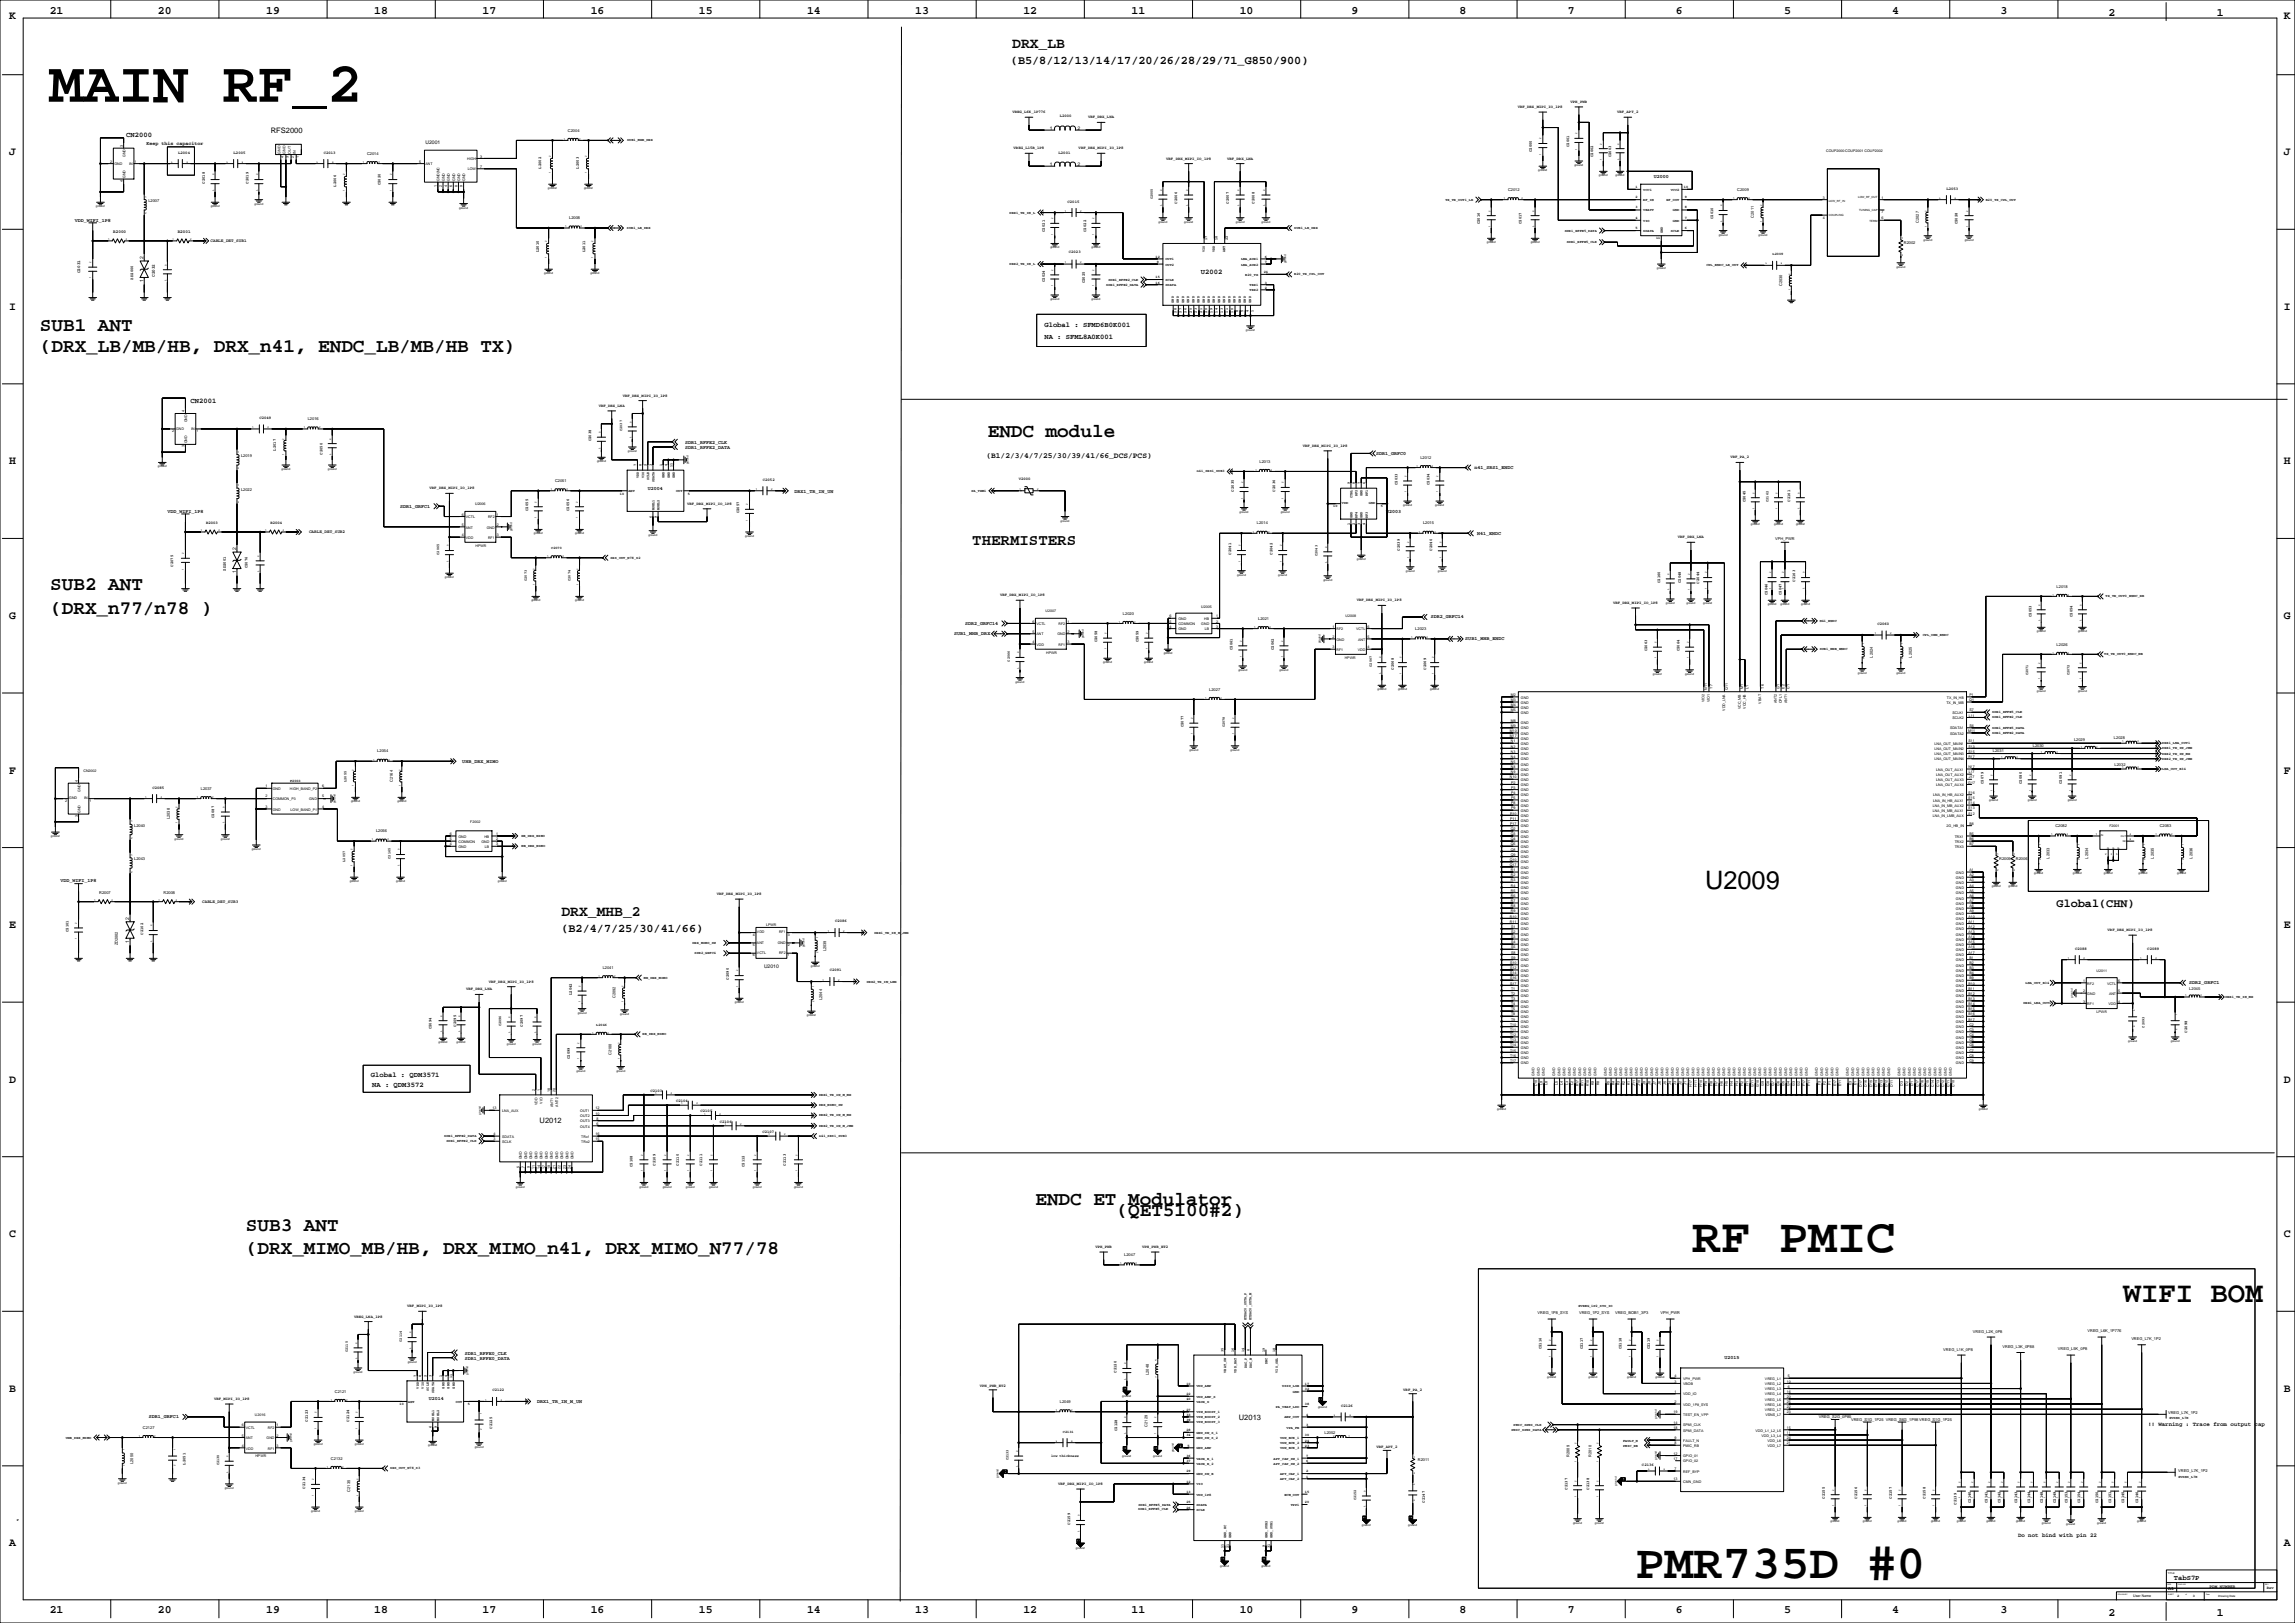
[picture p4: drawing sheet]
<svg xmlns="http://www.w3.org/2000/svg" width="2263mm" height="1600mm" viewBox="0 0 2263 1600" stroke-linecap="round" stroke-linejoin="round" font-family="sans-serif">
<defs><g id="words">
<text font-size="57.1" x="48" y="100">MAIN RF_2</text>
<g font-size="47.6">
<text x="1668" y="1235">RF PMIC</text>
<text x="1613" y="1556">PMR735D #0</text>
</g>
<text font-size="28.6" x="2094" y="1284">WIFI BOM</text>
<text font-size="25" x="1681" y="876">U2009</text>
<g font-size="19">
<text x="39" y="327">SUB1 ANT</text>
<text x="39" y="347">(DRX_LB/MB/HB, DRX_n41, ENDC_LB/MB/HB TX)</text>
<text x="974" y="431">ENDC module</text>
<text x="50" y="582">SUB2 ANT</text>
<text x="50" y="605">(DRX_n77/n78 )</text>
<text x="1021" y="1188">ENDC ET Modulator</text>
<text x="1101" y="1199">(QET5100#2)</text>
<text x="243" y="1213">SUB3 ANT</text>
<text x="243" y="1236">(DRX_MIMO_MB/HB, DRX_MIMO_n41, DRX_MIMO_N77/78</text>
</g>
<text font-size="15.5" x="959" y="537">THERMISTERS</text>
<g font-size="14.5">
<text x="998" y="47">DRX_LB</text>
<text x="554" y="903">DRX_MHB_2</text>
</g>
<g font-size="11.6">
<text x="997" y="63">(B5/8/12/13/14/17/20/26/28/29/71_G850/900)</text>
<text x="2028" y="894">Global(CHN)</text>
<text x="554" y="918">(B2/4/7/25/30/41/66)</text>
</g>
<g font-size="11.3">
<text x="49" y="13">21</text>
<text x="156" y="13">20</text>
<text x="262" y="13">19</text>
<text x="369" y="13">18</text>
<text x="476" y="13">17</text>
<text x="582" y="13">16</text>
<text x="689" y="13">15</text>
<text x="796" y="13">14</text>
<text x="902" y="13">13</text>
<text x="1009" y="13">12</text>
<text x="1116" y="13">11</text>
<text x="1222" y="13">10</text>
<text x="1332" y="13">9</text>
<text x="1439" y="13">8</text>
<text x="1546" y="13">7</text>
<text x="1652" y="13">6</text>
<text x="1759" y="13">5</text>
<text x="1866" y="13">4</text>
<text x="1972" y="13">3</text>
<text x="2079" y="16">2</text>
<text x="2186" y="16">1</text>
<text x="9" y="18">K</text>
<text x="2252" y="18">K</text>
<text x="9" y="153">J</text>
<text x="2252" y="153">J</text>
<text x="9" y="305">I</text>
<text x="2252" y="305">I</text>
<text x="9" y="458">H</text>
<text x="2252" y="458">H</text>
<text x="9" y="610">G</text>
<text x="2252" y="610">G</text>
<text x="9" y="762">F</text>
<text x="2252" y="762">F</text>
<text x="9" y="915">E</text>
<text x="2252" y="915">E</text>
<text x="9" y="1067">D</text>
<text x="2252" y="1067">D</text>
<text x="9" y="1220">C</text>
<text x="2252" y="1220">C</text>
<text x="9" y="1372">B</text>
<text x="2252" y="1372">B</text>
<text x="9" y="1524">A</text>
<text x="2252" y="1524">A</text>
<text x="49" y="1590">21</text>
<text x="156" y="1590">20</text>
<text x="262" y="1590">19</text>
<text x="369" y="1590">18</text>
<text x="476" y="1590">17</text>
<text x="582" y="1590">16</text>
<text x="689" y="1590">15</text>
<text x="796" y="1590">14</text>
<text x="902" y="1590">13</text>
<text x="1009" y="1590">12</text>
<text x="1116" y="1590">11</text>
<text x="1222" y="1590">10</text>
<text x="1332" y="1590">9</text>
<text x="1439" y="1590">8</text>
<text x="1546" y="1590">7</text>
<text x="1652" y="1590">6</text>
<text x="1759" y="1590">5</text>
<text x="1866" y="1590">4</text>
<text x="1972" y="1590">3</text>
<text x="2079" y="1593">2</text>
<text x="2186" y="1593">1</text>
</g>
<text font-size="7.8" x="973" y="452">(B1/2/3/4/7/25/30/39/41/66_DCS/PCS)</text>
<g font-size="7.4">
<text x="267" y="131">RFS2000</text>
<text x="532" y="1107">U2012</text>
<text x="1221" y="1399">U2013</text>
</g>
<g font-size="7.1">
<text x="124" y="135">CN2000</text>
<text x="1184" y="270">U2002</text>
<text x="1030" y="323">Global : SFMD6B0K001</text>
<text x="1030" y="334">NA : SFML8A0K001</text>
<text x="188" y="397">CN2001</text>
<text x="366" y="1062">Global : QDM3571</text>
<text x="367" y="1072">NA : QDM3572</text>
<text x="2143" y="1557">TabS7P</text>
</g>
<g font-size="5.6">
<text x="2118" y="1406">!! Warning : Trace from output cap</text>
<text x="1990" y="1515">Do not bind with pin 22</text>
</g>
<g font-size="4.9">
<text x="1035" y="128">1</text>
<text x="1062" y="128">2</text>
<text x="144" y="143">Keep this capacitor</text>
<text x="420" y="142">U2001</text>
<text x="1035" y="163">1</text>
<text x="1062" y="163">2</text>
<text x="1631" y="176">U2000</text>
<text x="74" y="219">VDD_WIFI_1P8</text>
<text x="141" y="255" transform="rotate(-90 141 255)">2</text>
<text x="141" y="278" transform="rotate(-90 141 278)">1</text>
<text x="675" y="438">SDR1_RFFE2_CLK</text>
<text x="675" y="443">SDR1_RFFE2_DATA</text>
<text x="1357" y="448">SDR1_GRFC0</text>
<text x="1454" y="462">n41_SRS1_ENDC</text>
<text x="639" y="483">U2004</text>
<text x="783" y="486">DRX1_TR_IN_UN</text>
<text x="394" y="500">SDR1_GRFC1</text>
<text x="165" y="505">VDD_WIFI_1P8</text>
<text x="1367" y="505">U2003</text>
<text x="1456" y="527">N41_ENDC</text>
<text x="233" y="542" transform="rotate(-90 233 542)">2</text>
<text x="233" y="565" transform="rotate(-90 233 565)">1</text>
<text x="1411" y="610">SDR2_GRFC14</text>
<text x="951" y="616">SDR2_GRFC14</text>
<text x="941" y="626">SUB1_MHB_DRX</text>
<text x="1445" y="631">SUB1_MHB_ENDC</text>
<text x="456" y="752">UHB_DRX_MIMO</text>
<text x="60" y="870">VDD_WIFI_1P8</text>
<text x="127" y="907" transform="rotate(-90 127 907)">2</text>
<text x="127" y="930" transform="rotate(-90 127 930)">1</text>
<text x="753" y="954">U2010</text>
<text x="2159" y="970">SDR2_GRFC1</text>
<text x="458" y="1335">SDR1_RFFE0_CLK</text>
<text x="458" y="1340">SDR1_RFFE0_DATA</text>
<text x="1700" y="1340">U2015</text>
<text x="423" y="1380">U2014</text>
<text x="529" y="1383">DRX1_TR_IN_M_UN</text>
<text x="147" y="1398">SDR1_GRFC1</text>
<text x="2138" y="1567">A1</text>
</g>
<g font-size="4.2">
<text x="112" y="229">R2000</text>
<text x="175" y="230">R2001</text>
<text x="208" y="239">CABLE_DET_SUB1</text>
<text x="79" y="269" transform="rotate(-90 79 269)">C2031</text>
<text x="153" y="273" transform="rotate(-90 153 273)">C2032</text>
<text x="305" y="526">CABLE_DET_SUB2</text>
<text x="199" y="890">CABLE_DET_SUB3</text>
<text x="2179" y="1566">PDM NUMBER</text>
</g>
<g font-size="3.9">
<text x="1549" y="101">VPH_PWR</text>
<text x="1496" y="106">VRF_DRX_MIPI_IO_1P8</text>
<text x="998" y="112">VREG_L6K_1P776</text>
<text x="1594" y="112">VRF_APT_2</text>
<text x="1045" y="115">L2000</text>
<text x="1073" y="117">VRF_DRX_LNA</text>
<text x="560" y="130">C2004</text>
<text x="999" y="147">VREG_L15B_1P8</text>
<text x="1063" y="147">VRF_DRX_MIPI_IO_1P8</text>
<text x="1547" y="145" transform="rotate(-90 1547 145)">C2001</text>
<text x="176" y="151">L2004</text>
<text x="230" y="151">L2005</text>
<text x="319" y="151">C2013</text>
<text x="362" y="153">C2014</text>
<text x="1044" y="152">L2001</text>
<text x="1510" y="150" transform="rotate(-90 1510 150)">C2000</text>
<text x="1571" y="155" transform="rotate(-90 1571 155)">C2002</text>
<text x="1589" y="155" transform="rotate(-90 1589 155)">C2003</text>
<text x="1150" y="157">VRF_DRX_MIPI_IO_1P8</text>
<text x="1210" y="157">VRF_DRX_LNA</text>
<text x="533" y="166" transform="rotate(-90 533 166)">L2002</text>
<text x="571" y="166" transform="rotate(-90 571 166)">L2003</text>
<text x="202" y="181" transform="rotate(-90 202 181)">C2018</text>
<text x="245" y="181" transform="rotate(-90 245 181)">C2019</text>
<text x="332" y="184" transform="rotate(-90 332 184)">L2006</text>
<text x="375" y="183" transform="rotate(-90 375 183)">C2020</text>
<text x="1487" y="189">C2012</text>
<text x="1713" y="188">C2009</text>
<text x="1919" y="187">L2053</text>
<text x="146" y="199">L2007</text>
<text x="1053" y="200">C2015</text>
<text x="1161" y="201" transform="rotate(-90 1161 201)">C2006</text>
<text x="1211" y="201" transform="rotate(-90 1211 201)">C2007</text>
<text x="1237" y="201" transform="rotate(-90 1237 201)">C2008</text>
<text x="1689" y="216" transform="rotate(-90 1689 216)">C2010</text>
<text x="1729" y="215" transform="rotate(-90 1729 215)">C2011</text>
<text x="561" y="216">L2008</text>
<text x="1459" y="221" transform="rotate(-90 1459 221)">C2016</text>
<text x="1500" y="221" transform="rotate(-90 1500 221)">C2017</text>
<text x="1892" y="220" transform="rotate(-90 1892 220)">C2027</text>
<text x="1930" y="221" transform="rotate(-90 1930 221)">C2028</text>
<text x="1030" y="229" transform="rotate(-90 1030 229)">C2021</text>
<text x="1071" y="229" transform="rotate(-90 1071 229)">C2022</text>
<text x="1877" y="241">R2002</text>
<text x="531" y="249" transform="rotate(-90 531 249)">L2010</text>
<text x="577" y="249" transform="rotate(-90 577 249)">L2011</text>
<text x="1054" y="249">C2023</text>
<text x="131" y="276" transform="rotate(-90 131 276)">ZD2000</text>
<text x="1030" y="278" transform="rotate(-90 1030 278)">C2024</text>
<text x="1070" y="279" transform="rotate(-90 1070 279)">C2025</text>
<text x="1757" y="282" transform="rotate(-90 1757 282)">C2030</text>
<text x="614" y="391">VRF_DRX_MIPI_IO_1P8</text>
<text x="590" y="401">VRF_DRX_LNA</text>
<text x="256" y="413">C2049</text>
<text x="303" y="414">L2016</text>
<text x="583" y="435" transform="rotate(-90 583 435)">C2038</text>
<text x="1284" y="440">VRF_DRX_MIPI_IO_1P8</text>
<text x="272" y="444" transform="rotate(-90 272 444)">L2017</text>
<text x="318" y="448" transform="rotate(-90 318 448)">C2050</text>
<text x="238" y="451">L2019</text>
<text x="1400" y="452">L2012</text>
<text x="1706" y="452">VRF_PA_2</text>
<text x="1242" y="456">L2013</text>
<text x="752" y="474">C2052</text>
<text x="1004" y="473">V2000</text>
<text x="547" y="475">C2051</text>
<text x="1378" y="478" transform="rotate(-90 1378 478)">C2033</text>
<text x="1409" y="478" transform="rotate(-90 1409 478)">C2034</text>
<text x="238" y="484">L2022</text>
<text x="424" y="482">VRF_DRX_MIPI_IO_1P8</text>
<text x="1216" y="485" transform="rotate(-90 1216 485)">C2035</text>
<text x="1257" y="485" transform="rotate(-90 1257 485)">C2036</text>
<text x="677" y="498">VRF_DRX_MIPI_IO_1P8</text>
<text x="1721" y="495" transform="rotate(-90 1721 495)">C2045</text>
<text x="1765" y="495" transform="rotate(-90 1765 495)">C2161</text>
<text x="521" y="504" transform="rotate(-90 521 504)">C2055</text>
<text x="561" y="504" transform="rotate(-90 561 504)">C2056</text>
<text x="729" y="506" transform="rotate(-90 729 506)">C2057</text>
<text x="203" y="516">R2003</text>
<text x="267" y="517">R2004</text>
<text x="1239" y="517">L2014</text>
<text x="1403" y="517">L2015</text>
<text x="1654" y="531">VRF_DRX_LNA</text>
<text x="1750" y="533">VPH_PWR</text>
<text x="1380" y="543" transform="rotate(-90 1380 543)">C2039</text>
<text x="1412" y="543" transform="rotate(-90 1412 543)">C2040</text>
<text x="1214" y="547" transform="rotate(-90 1214 547)">C2041</text>
<text x="1255" y="547" transform="rotate(-90 1255 547)">C2042</text>
<text x="171" y="559" transform="rotate(-90 171 559)">C2075</text>
<text x="223" y="562" transform="rotate(-90 223 562)">ZD2001</text>
<text x="244" y="560" transform="rotate(-90 244 560)">C2076</text>
<text x="1637" y="575" transform="rotate(-90 1637 575)">C2160</text>
<text x="1657" y="575" transform="rotate(-90 1657 575)">C2048</text>
<text x="1675" y="575" transform="rotate(-90 1675 575)">C2044</text>
<text x="1770" y="573" transform="rotate(-90 1770 573)">C2163</text>
<text x="2028" y="579">L2018</text>
<text x="986" y="588">VRF_DRX_MIPI_IO_1P8</text>
<text x="1742" y="587" transform="rotate(-90 1742 587)">C2046</text>
<text x="1756" y="587" transform="rotate(-90 1756 587)">C2047</text>
<text x="1338" y="593">VRF_DRX_MIPI_IO_1P8</text>
<text x="1590" y="595">VRF_DRX_MIPI_IO_1P8</text>
<text x="1107" y="606">L2020</text>
<text x="1241" y="611">L2021</text>
<text x="2003" y="608" transform="rotate(-90 2003 608)">C2053</text>
<text x="2043" y="608" transform="rotate(-90 2043 608)">C2054</text>
<text x="1851" y="616">C2060</text>
<text x="1395" y="621">L2023</text>
<text x="1082" y="633" transform="rotate(-90 1082 633)">C2058</text>
<text x="1123" y="633" transform="rotate(-90 1123 633)">C2059</text>
<text x="1215" y="641" transform="rotate(-90 1215 641)">C2061</text>
<text x="1256" y="641" transform="rotate(-90 1256 641)">C2062</text>
<text x="1624" y="642" transform="rotate(-90 1624 642)">C2063</text>
<text x="1656" y="642" transform="rotate(-90 1656 642)">C2064</text>
<text x="2028" y="636">L2026</text>
<text x="1846" y="648" transform="rotate(-90 1846 648)">L2024</text>
<text x="1885" y="648" transform="rotate(-90 1885 648)">L2025</text>
<text x="1374" y="660" transform="rotate(-90 1374 660)">C2068</text>
<text x="1406" y="660" transform="rotate(-90 1406 660)">C2069</text>
<text x="1192" y="681">L2027</text>
<text x="1167" y="717" transform="rotate(-90 1167 717)">C2077</text>
<text x="2045" y="731">L2029</text>
<text x="2084" y="728">L2028</text>
<text x="2004" y="736">L2030</text>
<text x="372" y="742">L2054</text>
<text x="1965" y="741">L2031</text>
<text x="2085" y="755">L2032</text>
<text x="387" y="771" transform="rotate(-90 387 771)">C2164</text>
<text x="1955" y="773" transform="rotate(-90 1955 773)">C2079</text>
<text x="1994" y="773" transform="rotate(-90 1994 773)">C2080</text>
<text x="2033" y="773" transform="rotate(-90 2033 773)">C2081</text>
<text x="150" y="777">C2085</text>
<text x="198" y="779">L2037</text>
<text x="167" y="808" transform="rotate(-90 167 808)">L2038</text>
<text x="211" y="806" transform="rotate(-90 211 806)">C2087</text>
<text x="132" y="815">L2040</text>
<text x="2026" y="815">C2082</text>
<text x="2129" y="815">C2083</text>
<text x="371" y="820">L2056</text>
<text x="132" y="848">L2043</text>
<text x="1971" y="848">R2005</text>
<text x="1988" y="848">R2006</text>
<text x="2021" y="846" transform="rotate(-90 2021 846)">L2033</text>
<text x="2059" y="846" transform="rotate(-90 2059 846)">L2034</text>
<text x="2124" y="846" transform="rotate(-90 2124 846)">L2035</text>
<text x="2162" y="846" transform="rotate(-90 2162 846)">L2036</text>
<text x="98" y="881">R2007</text>
<text x="161" y="881">R2008</text>
<text x="707" y="882">VRF_DRX_MIPI_IO_1P8</text>
<text x="823" y="909">C2086</text>
<text x="2078" y="918">VRF_DRX_MIPI_IO_1P8</text>
<text x="67" y="919" transform="rotate(-90 67 919)">C2101</text>
<text x="141" y="921" transform="rotate(-90 141 921)">C2102</text>
<text x="116" y="932" transform="rotate(-90 116 932)">ZD2002</text>
<text x="2046" y="936">C2088</text>
<text x="2117" y="936">C2089</text>
<text x="815" y="938" transform="rotate(-90 815 938)">L2039</text>
<text x="594" y="955">L2041</text>
<text x="818" y="958">C2091</text>
<text x="719" y="966" transform="rotate(-90 719 966)">C2090</text>
<text x="482" y="969">VRF_DRX_MIPI_IO_1P8</text>
<text x="460" y="976">VRF_DRX_LNA</text>
<text x="2159" y="976">L2045</text>
<text x="564" y="981" transform="rotate(-90 564 981)">L2042</text>
<text x="607" y="984" transform="rotate(-90 607 984)">C2092</text>
<text x="811" y="986" transform="rotate(-90 811 986)">L2044</text>
<text x="450" y="1012" transform="rotate(-90 450 1012)">C2095</text>
<text x="516" y="1012" transform="rotate(-90 516 1012)">C2097</text>
<text x="425" y="1015" transform="rotate(-90 425 1015)">C2094</text>
<text x="2156" y="1018" transform="rotate(-90 2156 1018)">C2098</text>
<text x="562" y="1044" transform="rotate(-90 562 1044)">C2099</text>
<text x="603" y="1040" transform="rotate(-90 603 1040)">C2100</text>
<text x="641" y="1076">C2103</text>
<text x="667" y="1086">C2104</text>
<text x="691" y="1096">C2105</text>
<text x="710" y="1107">C2106</text>
<text x="752" y="1117">C2107</text>
<text x="624" y="1150" transform="rotate(-90 624 1150)">C2108</text>
<text x="646" y="1149" transform="rotate(-90 646 1149)">C2109</text>
<text x="669" y="1149" transform="rotate(-90 669 1149)">C2110</text>
<text x="692" y="1149" transform="rotate(-90 692 1149)">C2111</text>
<text x="734" y="1150" transform="rotate(-90 734 1150)">C2112</text>
<text x="775" y="1149" transform="rotate(-90 775 1149)">C2113</text>
<text x="1080" y="1230">VPH_PWR</text>
<text x="1126" y="1230">VPH_PWR_ET2</text>
<text x="1108" y="1238">L2047</text>
<text x="402" y="1289">VRF_MIPI_IO_1P8</text>
<text x="1516" y="1296">VREG_1P8_SYS</text>
<text x="1557" y="1295">VREG_1P2_SYS</text>
<text x="1592" y="1296">VREG_BOB1_3P3</text>
<text x="1637" y="1296">VPH_PWR</text>
<text x="349" y="1299">VREG_LNA_1P8</text>
<text x="1945" y="1314">VREG_L2K_0P8</text>
<text x="2058" y="1313">VREG_L6K_1P776</text>
<text x="2101" y="1321">VREG_L7K_1P2</text>
<text x="1520" y="1330" transform="rotate(-90 1520 1330)">C2116</text>
<text x="1561" y="1330" transform="rotate(-90 1561 1330)">C2117</text>
<text x="1599" y="1330" transform="rotate(-90 1599 1330)">C2118</text>
<text x="1627" y="1330" transform="rotate(-90 1627 1330)">C2119</text>
<text x="1916" y="1331">VREG_L1K_0P8</text>
<text x="1974" y="1329">VREG_L3K_0P88</text>
<text x="2029" y="1331">VREG_L5K_0P8</text>
<text x="1101" y="1353" transform="rotate(-90 1101 1353)">C2120</text>
<text x="1133" y="1355" transform="rotate(-90 1133 1355)">L2048</text>
<text x="966" y="1367">VPH_PWR_ET2</text>
<text x="330" y="1373">C2121</text>
<text x="486" y="1372">C2122</text>
<text x="1384" y="1371">VRF_PA_2</text>
<text x="211" y="1380">VRF_MIPI_IO_1P8</text>
<text x="1045" y="1383">L2049</text>
<text x="1322" y="1387">C2126</text>
<text x="2138" y="1394">VREG_L7K_1P2</text>
<text x="304" y="1401" transform="rotate(-90 304 1401)">C2123</text>
<text x="344" y="1401" transform="rotate(-90 344 1401)">C2124</text>
<text x="1793" y="1398">VREG_S2G_0P85</text>
<text x="1825" y="1401">VREG_S1G_1P25 VREG_S6G_1P98 VREG_S1G_1P25</text>
<text x="141" y="1408">C2127</text>
<text x="485" y="1408" transform="rotate(-90 485 1408)">C2125</text>
<text x="1131" y="1406" transform="rotate(-90 1131 1406)">C2129</text>
<text x="1101" y="1411" transform="rotate(-90 1101 1411)">C2128</text>
<text x="1306" y="1414">L2052</text>
<text x="1357" y="1427">VRF_APT_2</text>
<text x="326" y="1439">C2132</text>
<text x="1547" y="1436" transform="rotate(-90 1547 1436)">R2009</text>
<text x="1569" y="1436" transform="rotate(-90 1569 1436)">R2010</text>
<text x="131" y="1443" transform="rotate(-90 131 1443)">L2050</text>
<text x="183" y="1444" transform="rotate(-90 183 1444)">L2051</text>
<text x="1398" y="1440">R2011</text>
<text x="1619" y="1446">C2136</text>
<text x="2148" y="1451">VREG_L7K_1P2</text>
<text x="1043" y="1464">VRF_DRX_MIPI_IO_1P8</text>
<text x="301" y="1467" transform="rotate(-90 301 1467)">C2134</text>
<text x="1545" y="1469" transform="rotate(-90 1545 1469)">C2137</text>
<text x="1567" y="1469" transform="rotate(-90 1567 1469)">C2138</text>
<text x="345" y="1470" transform="rotate(-90 345 1470)">C2135</text>
<text x="1405" y="1481" transform="rotate(-90 1405 1481)">C2147</text>
<text x="1799" y="1477" transform="rotate(-90 1799 1477)">C2155</text>
<text x="1831" y="1477" transform="rotate(-90 1831 1477)">C2156</text>
<text x="1865" y="1477" transform="rotate(-90 1865 1477)">C2157</text>
<text x="1898" y="1477" transform="rotate(-90 1898 1477)">C2158</text>
<text x="1943" y="1482" transform="rotate(-90 1943 1482)">C2140</text>
<text x="1960" y="1482" transform="rotate(-90 1960 1482)">C2141</text>
<text x="1972" y="1482" transform="rotate(-90 1972 1482)">C2142</text>
<text x="1989" y="1482" transform="rotate(-90 1989 1482)">C2143</text>
<text x="2002" y="1482" transform="rotate(-90 2002 1482)">C2144</text>
<text x="2014" y="1482" transform="rotate(-90 2014 1482)">C2148</text>
<text x="2027" y="1482" transform="rotate(-90 2027 1482)">C2149</text>
<text x="2038" y="1482" transform="rotate(-90 2038 1482)">C2153</text>
<text x="2051" y="1482" transform="rotate(-90 2051 1482)">C2154</text>
<text x="2069" y="1482" transform="rotate(-90 2069 1482)">C2150</text>
<text x="2082" y="1482" transform="rotate(-90 2082 1482)">C2151</text>
<text x="2094" y="1482" transform="rotate(-90 2094 1482)">C2145</text>
<text x="2108" y="1482" transform="rotate(-90 2108 1482)">C2146</text>
<text x="1929" y="1483" transform="rotate(-90 1929 1483)">C2139</text>
<text x="1055" y="1503" transform="rotate(-90 1055 1503)">C2159</text>
<text x="2235" y="1566">Rev</text>
</g>
<g font-size="3.5">
<text x="618" y="139">SUB1_MHB_DRX</text>
<text x="121" y="145" transform="rotate(-90 121 145)">3</text>
<text x="124" y="155" transform="rotate(-90 124 155)">GND</text>
<text x="276" y="151" transform="rotate(-90 276 151)">GND</text>
<text x="280" y="155" transform="rotate(-90 280 155)">4</text>
<text x="282" y="151" transform="rotate(-90 282 151)">GND</text>
<text x="285" y="155" transform="rotate(-90 285 155)">3</text>
<text x="287" y="151" transform="rotate(-90 287 151)">OUT</text>
<text x="290" y="155" transform="rotate(-90 290 155)">2</text>
<text x="292" y="151" transform="rotate(-90 292 151)">IN</text>
<text x="295" y="155" transform="rotate(-90 295 155)">1</text>
<text x="473" y="155">3</text>
<text x="1800" y="150">COUP2000 COUP2001 COUP2002</text>
<text x="109" y="161">2</text>
<text x="133" y="161">1</text>
<text x="413" y="160">5</text>
<text x="461" y="158">HIGH</text>
<text x="113" y="163">GND</text>
<text x="128" y="163">IN</text>
<text x="420" y="163">ANT</text>
<text x="473" y="166">7</text>
<text x="461" y="168">LOW</text>
<text x="121" y="179" transform="rotate(-90 121 179)">4</text>
<text x="124" y="175" transform="rotate(-90 124 175)">GND</text>
<text x="433" y="179" transform="rotate(-90 433 179)">GND|NC</text>
<text x="438" y="179" transform="rotate(-90 438 179)">GND</text>
<text x="444" y="179" transform="rotate(-90 444 179)">GND</text>
<text x="449" y="179" transform="rotate(-90 449 179)">GND</text>
<text x="454" y="179" transform="rotate(-90 454 179)">GND</text>
<text x="459" y="179" transform="rotate(-90 459 179)">GND</text>
<text x="431" y="185" transform="rotate(-90 431 185)">1</text>
<text x="436" y="185" transform="rotate(-90 436 185)">2</text>
<text x="441" y="185" transform="rotate(-90 441 185)">4</text>
<text x="446" y="185" transform="rotate(-90 446 185)">6</text>
<text x="451" y="185" transform="rotate(-90 451 185)">8</text>
<text x="456" y="185" transform="rotate(-90 456 185)">9</text>
<text x="1612" y="185">1</text>
<text x="1660" y="185">10</text>
<text x="1620" y="188">VCC1</text>
<text x="1647" y="188">VCC2</text>
<text x="1137" y="196" transform="rotate(-90 1137 196)">C2005</text>
<text x="1425" y="198">TX_TR_OUT1_LB</text>
<text x="1612" y="195">2</text>
<text x="1661" y="195">9</text>
<text x="1797" y="196">3</text>
<text x="1855" y="196">1</text>
<text x="1958" y="198">B20_TX_CPL_OUT</text>
<text x="1620" y="198">RF_IN</text>
<text x="1643" y="198">RF_OUT</text>
<text x="1612" y="205">3</text>
<text x="1620" y="208">VBATT</text>
<text x="1649" y="208">GND</text>
<text x="1661" y="205">8</text>
<text x="995" y="211">DRX1_TR_IN_L</text>
<text x="1612" y="215">4</text>
<text x="1661" y="215">7</text>
<text x="1797" y="215">4</text>
<text x="1855" y="210">7</text>
<text x="1620" y="219">VIO</text>
<text x="1649" y="219">GND</text>
<text x="1855" y="216">6</text>
<text x="618" y="226">SUB1_LB_DRX</text>
<text x="1276" y="226">SUB1_LB_DRX</text>
<text x="1612" y="226">5</text>
<text x="1661" y="226">6</text>
<text x="1543" y="228">SDR1_RFFE5_DATA</text>
<text x="1620" y="229">SDATA</text>
<text x="1639" y="230" transform="rotate(-90 1639 230)">GND</text>
<text x="1647" y="229">SCLK</text>
<text x="1190" y="237" transform="rotate(-90 1190 237)">17</text>
<text x="1200" y="237" transform="rotate(-90 1200 237)">18</text>
<text x="1211" y="237" transform="rotate(-90 1211 237)">22</text>
<text x="1545" y="240">SDR1_RFFE5_CLK</text>
<text x="1633" y="236">11</text>
<text x="1188" y="249" transform="rotate(-90 1188 249)">VIO</text>
<text x="1198" y="249" transform="rotate(-90 1198 249)">VDD</text>
<text x="1208" y="249" transform="rotate(-90 1208 249)">ANT</text>
<text x="1748" y="252">L2009</text>
<text x="1139" y="254">12</text>
<text x="1149" y="257">OUT1</text>
<text x="1224" y="257">LNA_AUX1</text>
<text x="1247" y="254">6</text>
<text x="995" y="261">DRX2_TR_IN_L</text>
<text x="1140" y="259">9</text>
<text x="1149" y="262">OUT2</text>
<text x="1224" y="262">LNA_AUX2</text>
<text x="1247" y="259">7</text>
<text x="1682" y="263">CPL_ENDC_LB_OUT</text>
<text x="1246" y="269">24</text>
<text x="1139" y="274">15</text>
<text x="1228" y="272">B20_TX</text>
<text x="1276" y="271">B20_TX_CPL_OUT</text>
<text x="1091" y="282">SDR1_RFFE2_DATA</text>
<text x="1093" y="277">SDR1_RFFE2_CLK</text>
<text x="1139" y="279">16</text>
<text x="1149" y="277">SCLK</text>
<text x="1247" y="279">3</text>
<text x="1149" y="282">SDATA</text>
<text x="1232" y="287">TRX2</text>
<text x="1232" y="282">TRX1</text>
<text x="1247" y="285">2</text>
<text x="1157" y="298" transform="rotate(-90 1157 298)">GND</text>
<text x="1162" y="298" transform="rotate(-90 1162 298)">GND</text>
<text x="1167" y="298" transform="rotate(-90 1167 298)">GND</text>
<text x="1173" y="298" transform="rotate(-90 1173 298)">GND</text>
<text x="1178" y="298" transform="rotate(-90 1178 298)">GND</text>
<text x="1183" y="298" transform="rotate(-90 1183 298)">GND</text>
<text x="1188" y="298" transform="rotate(-90 1188 298)">GND</text>
<text x="1193" y="298" transform="rotate(-90 1193 298)">GND</text>
<text x="1198" y="298" transform="rotate(-90 1198 298)">GND</text>
<text x="1203" y="298" transform="rotate(-90 1203 298)">GND</text>
<text x="1208" y="298" transform="rotate(-90 1208 298)">GND</text>
<text x="1213" y="298" transform="rotate(-90 1213 298)">GND</text>
<text x="1218" y="298" transform="rotate(-90 1218 298)">GND</text>
<text x="1223" y="298" transform="rotate(-90 1223 298)">GND</text>
<text x="1228" y="298" transform="rotate(-90 1228 298)">GND</text>
<text x="1233" y="298" transform="rotate(-90 1233 298)">GND</text>
<text x="1160" y="308" transform="rotate(-90 1160 308)">28</text>
<text x="1165" y="308" transform="rotate(-90 1165 308)">27</text>
<text x="1170" y="308" transform="rotate(-90 1170 308)">26</text>
<text x="1175" y="308" transform="rotate(-90 1175 308)">25</text>
<text x="1180" y="308" transform="rotate(-90 1180 308)">23</text>
<text x="1185" y="308" transform="rotate(-90 1185 308)">21</text>
<text x="1190" y="308" transform="rotate(-90 1190 308)">20</text>
<text x="1195" y="308" transform="rotate(-90 1195 308)">19</text>
<text x="1200" y="308" transform="rotate(-90 1200 308)">14</text>
<text x="1206" y="308" transform="rotate(-90 1206 308)">13</text>
<text x="1211" y="308" transform="rotate(-90 1211 308)">11</text>
<text x="1216" y="308" transform="rotate(-90 1216 308)">10</text>
<text x="1221" y="307" transform="rotate(-90 1221 307)">8</text>
<text x="1226" y="307" transform="rotate(-90 1226 307)">5</text>
<text x="1231" y="307" transform="rotate(-90 1231 307)">4</text>
<text x="1236" y="307" transform="rotate(-90 1236 307)">1</text>
<text x="182" y="407" transform="rotate(-90 182 407)">4</text>
<text x="185" y="416" transform="rotate(-90 185 416)">GND</text>
<text x="170" y="426">2</text>
<text x="174" y="424">GND</text>
<text x="188" y="424">IN</text>
<text x="194" y="426">1</text>
<text x="613" y="425" transform="rotate(-90 613 425)">C2037</text>
<text x="185" y="437" transform="rotate(-90 185 437)">GND</text>
<text x="182" y="441" transform="rotate(-90 182 441)">3</text>
<text x="627" y="459" transform="rotate(-90 627 459)">7</text>
<text x="632" y="459" transform="rotate(-90 632 459)">8</text>
<text x="638" y="459" transform="rotate(-90 638 459)">2</text>
<text x="643" y="459" transform="rotate(-90 643 459)">3</text>
<text x="653" y="459" transform="rotate(-90 653 459)">1</text>
<text x="658" y="459" transform="rotate(-90 658 459)">4</text>
<text x="663" y="460" transform="rotate(-90 663 460)">11</text>
<text x="1180" y="466">n41_SRS1_SUB3</text>
<text x="630" y="471" transform="rotate(-90 630 471)">VDD</text>
<text x="635" y="471" transform="rotate(-90 635 471)">VIO</text>
<text x="640" y="473" transform="rotate(-90 640 473)">SCLK</text>
<text x="655" y="471" transform="rotate(-90 655 471)">GND</text>
<text x="660" y="471" transform="rotate(-90 660 471)">GND</text>
<text x="665" y="471" transform="rotate(-90 665 471)">GND</text>
<text x="645" y="475" transform="rotate(-90 645 475)">SDATA</text>
<text x="1331" y="477" transform="rotate(-90 1331 477)">9</text>
<text x="1336" y="477" transform="rotate(-90 1336 477)">8</text>
<text x="1341" y="477" transform="rotate(-90 1341 477)">7</text>
<text x="1346" y="477" transform="rotate(-90 1346 477)">6</text>
<text x="620" y="485">ANT</text>
<text x="667" y="485">OUT</text>
<text x="958" y="485">PA_THM1</text>
<text x="611" y="488">10</text>
<text x="678" y="488">5</text>
<text x="1333" y="491" transform="rotate(-90 1333 491)">CTRL</text>
<text x="1338" y="489" transform="rotate(-90 1338 489)">RF2</text>
<text x="1343" y="489" transform="rotate(-90 1343 489)">GND</text>
<text x="1349" y="489" transform="rotate(-90 1349 489)">RF1</text>
<text x="1323" y="497">VDD</text>
<text x="1350" y="497">GND</text>
<text x="1743" y="495" transform="rotate(-90 1743 495)">C2162</text>
<text x="468" y="498">U2006</text>
<text x="645" y="503" transform="rotate(-90 645 503)">MSEL1</text>
<text x="650" y="503" transform="rotate(-90 650 503)">MSEL2</text>
<text x="1315" y="500">10</text>
<text x="1361" y="500">5</text>
<text x="455" y="508">6</text>
<text x="490" y="508">1</text>
<text x="459" y="511">VCTL</text>
<text x="481" y="511">RF2</text>
<text x="643" y="510" transform="rotate(-90 643 510)">6</text>
<text x="648" y="510" transform="rotate(-90 648 510)">9</text>
<text x="1333" y="510" transform="rotate(-90 1333 510)">GND</text>
<text x="1338" y="510" transform="rotate(-90 1338 510)">RF4</text>
<text x="1343" y="510" transform="rotate(-90 1343 510)">GND</text>
<text x="1349" y="510" transform="rotate(-90 1349 510)">RF3</text>
<text x="455" y="519">5</text>
<text x="459" y="521">ANT</text>
<text x="480" y="521">GND</text>
<text x="490" y="519">2</text>
<text x="1331" y="518" transform="rotate(-90 1331 518)">1</text>
<text x="1336" y="518" transform="rotate(-90 1336 518)">2</text>
<text x="1341" y="518" transform="rotate(-90 1341 518)">3</text>
<text x="1346" y="518" transform="rotate(-90 1346 518)">4</text>
<text x="455" y="529">4</text>
<text x="459" y="531">VDD</text>
<text x="481" y="531">RF1</text>
<text x="490" y="529">3</text>
<text x="469" y="539">HPWR</text>
<text x="543" y="541">C2070</text>
<text x="433" y="547" transform="rotate(-90 433 547)">C2065</text>
<text x="602" y="551">SRS_OUT_N78_S2</text>
<text x="1299" y="548" transform="rotate(-90 1299 548)">C2043</text>
<text x="519" y="573" transform="rotate(-90 519 573)">C2073</text>
<text x="563" y="573" transform="rotate(-90 563 573)">C2074</text>
<text x="2076" y="589">TX_TR_OUT0_ENDC_HB</text>
<text x="1184" y="600">U2005</text>
<text x="1031" y="604">U2007</text>
<text x="1153" y="609">6</text>
<text x="1162" y="611">GND</text>
<text x="1187" y="611">HB</text>
<text x="1199" y="609">1</text>
<text x="1327" y="609">U2008</text>
<text x="1018" y="614">6</text>
<text x="1022" y="616">VCTL</text>
<text x="1044" y="616">RF2</text>
<text x="1052" y="614">1</text>
<text x="1153" y="614">5</text>
<text x="1162" y="616">COMMON</text>
<text x="1184" y="616">GND</text>
<text x="1199" y="614">2</text>
<text x="1794" y="613">N41_ENDC</text>
<text x="1018" y="624">5</text>
<text x="1052" y="624">2</text>
<text x="1153" y="619">4</text>
<text x="1162" y="621">GND</text>
<text x="1188" y="621">LB</text>
<text x="1199" y="619">3</text>
<text x="1314" y="619">1</text>
<text x="1318" y="621">RF2</text>
<text x="1337" y="621">VCTL</text>
<text x="1348" y="619">6</text>
<text x="1022" y="626">ANT</text>
<text x="1042" y="626">GND</text>
<text x="1314" y="629">2</text>
<text x="1348" y="629">5</text>
<text x="1896" y="627">CPL_OMH_ENDC</text>
<text x="1018" y="634">4</text>
<text x="1052" y="634">3</text>
<text x="1318" y="631">GND</text>
<text x="1339" y="631">ANT</text>
<text x="1022" y="637">VDD</text>
<text x="1044" y="637">RF1</text>
<text x="1314" y="639">3</text>
<text x="1318" y="642">RF1</text>
<text x="1339" y="642">VDD</text>
<text x="1348" y="639">4</text>
<text x="1794" y="641">SUB1_MHB_ENDC</text>
<text x="1031" y="644">HPWR</text>
<text x="2075" y="646">TX_TR_OUT0_ENDC_MB</text>
<text x="996" y="652" transform="rotate(-90 996 652)">C2066</text>
<text x="1326" y="649">HPWR</text>
<text x="1352" y="657" transform="rotate(-90 1352 657)">C2067</text>
<text x="2000" y="666" transform="rotate(-90 2000 666)">C2071</text>
<text x="2040" y="666" transform="rotate(-90 2040 666)">C2072</text>
<text x="1683" y="680" transform="rotate(-90 1683 680)">N11</text>
<text x="1688" y="679" transform="rotate(-90 1688 679)">T7</text>
<text x="1704" y="680" transform="rotate(-90 1704 680)">Q11</text>
<text x="1719" y="679" transform="rotate(-90 1719 679)">M1</text>
<text x="1724" y="679" transform="rotate(-90 1724 679)">L1</text>
<text x="1739" y="679" transform="rotate(-90 1739 679)">T6</text>
<text x="1754" y="679" transform="rotate(-90 1754 679)">G1</text>
<text x="1759" y="679" transform="rotate(-90 1759 679)">E2</text>
<text x="1764" y="679" transform="rotate(-90 1764 679)">C1</text>
<text x="1489" y="686">M2</text>
<text x="1500" y="689">GND</text>
<text x="1919" y="689">TX_IN_HB</text>
<text x="1942" y="686">P1</text>
<text x="1489" y="691">M3</text>
<text x="1500" y="694">GND</text>
<text x="1681" y="692" transform="rotate(-90 1681 692)">VIO2</text>
<text x="1686" y="692" transform="rotate(-90 1686 692)">VIO1</text>
<text x="1737" y="694" transform="rotate(-90 1737 694)">VBAT</text>
<text x="1752" y="693" transform="rotate(-90 1752 693)">ANT2</text>
<text x="1757" y="693" transform="rotate(-90 1757 693)">CPL1</text>
<text x="1762" y="693" transform="rotate(-90 1762 693)">ANT1</text>
<text x="1919" y="694">TX_IN_MB</text>
<text x="1942" y="691">Q1</text>
<text x="1489" y="696">M4</text>
<text x="1489" y="701">M5</text>
<text x="1500" y="699">GND</text>
<text x="1701" y="701" transform="rotate(-90 1701 701)">VDD_LNA</text>
<text x="1716" y="699" transform="rotate(-90 1716 699)">VCC_MB</text>
<text x="1721" y="699" transform="rotate(-90 1721 699)">VCC_HB</text>
<text x="1942" y="701">S7</text>
<text x="1500" y="704">GND</text>
<text x="1925" y="704">SCLK1</text>
<text x="1941" y="706">L11</text>
<text x="1964" y="703">SDR1_RFFE5_CLK</text>
<text x="1489" y="711">M8</text>
<text x="1925" y="709">SCLK2</text>
<text x="1964" y="708">SDR1_RFFE2_CLK</text>
<text x="1208" y="717" transform="rotate(-90 1208 717)">C2078</text>
<text x="1489" y="717">M9</text>
<text x="1500" y="714">GND</text>
<text x="1500" y="719">GND</text>
<text x="1923" y="719">SDATA1</text>
<text x="1942" y="717">S6</text>
<text x="1964" y="718">SDR1_RFFE5_DATA</text>
<text x="1488" y="722">M10</text>
<text x="1500" y="724">GND</text>
<text x="1923" y="724">SDATA2</text>
<text x="1940" y="722">M11</text>
<text x="1964" y="723">SDR1_RFFE2_DATA</text>
<text x="1488" y="727">M17</text>
<text x="1490" y="732">N1</text>
<text x="1500" y="729">GND</text>
<text x="1941" y="732">S11</text>
<text x="1490" y="737">N2</text>
<text x="1500" y="734">GND</text>
<text x="1907" y="734">LNA_OUT_MAIN1</text>
<text x="1941" y="737">S13</text>
<text x="2132" y="734">DRX1_LNA_OUT1</text>
<text x="1490" y="742">N3</text>
<text x="1500" y="739">GND</text>
<text x="1907" y="739">LNA_OUT_MAIN2</text>
<text x="1941" y="742">S15</text>
<text x="2132" y="739">DRX1_TR_IN_JMH</text>
<text x="2132" y="744">DRX2_TR_IN_MH</text>
<text x="1490" y="747">N4</text>
<text x="1500" y="744">GND</text>
<text x="1500" y="750">GND</text>
<text x="1907" y="744">LNA_OUT_MAIN3</text>
<text x="1907" y="750">LNA_OUT_MAIN4</text>
<text x="1941" y="747">R17</text>
<text x="2132" y="749">DRX2_TR_IN_JMH</text>
<text x="1490" y="752">N5</text>
<text x="1500" y="755">GND</text>
<text x="82" y="761">CN2002</text>
<text x="1490" y="757">N8</text>
<text x="1500" y="760">GND</text>
<text x="1909" y="760">LNA_OUT_AUX1</text>
<text x="1941" y="757">N17</text>
<text x="2132" y="759">LNA_OUT_B34</text>
<text x="1489" y="767">N10</text>
<text x="1490" y="762">N9</text>
<text x="1500" y="765">GND</text>
<text x="1909" y="765">LNA_OUT_AUX2</text>
<text x="1941" y="762">L17</text>
<text x="1941" y="767">J17</text>
<text x="77" y="771" transform="rotate(-90 77 771)">4</text>
<text x="286" y="771">F2003</text>
<text x="342" y="771" transform="rotate(-90 342 771)">L2055</text>
<text x="1490" y="772">P2</text>
<text x="1500" y="770">GND</text>
<text x="1909" y="770">LNA_OUT_AUX3</text>
<text x="1941" y="772">G17</text>
<text x="262" y="776">1</text>
<text x="269" y="779">GND</text>
<text x="286" y="779">HIGH_BAND_P2</text>
<text x="318" y="776">6</text>
<text x="1490" y="777">P3</text>
<text x="1500" y="775">GND</text>
<text x="1909" y="775">LNA_OUT_AUX4</text>
<text x="79" y="781" transform="rotate(-90 79 781)">GND</text>
<text x="262" y="786">2</text>
<text x="318" y="786">5</text>
<text x="1490" y="783">P4</text>
<text x="1500" y="780">GND</text>
<text x="1500" y="785">GND</text>
<text x="1906" y="785">LNA_IN_HB_AUX2</text>
<text x="1941" y="783">E16</text>
<text x="64" y="790">2</text>
<text x="68" y="788">GND</text>
<text x="83" y="788">IN</text>
<text x="89" y="790">1</text>
<text x="269" y="789">COMMON_P3</text>
<text x="305" y="789">GND</text>
<text x="1490" y="788">P5</text>
<text x="1500" y="790">GND</text>
<text x="1906" y="790">LNA_IN_HB_AUX1</text>
<text x="1941" y="788">E15</text>
<text x="262" y="796">3</text>
<text x="318" y="796">4</text>
<text x="1490" y="793">P8</text>
<text x="1490" y="798">P9</text>
<text x="1500" y="795">GND</text>
<text x="1906" y="795">LNA_IN_MB_AUX2</text>
<text x="1941" y="793">E14</text>
<text x="1941" y="798">E13</text>
<text x="79" y="801" transform="rotate(-90 79 801)">GND</text>
<text x="269" y="799">GND</text>
<text x="287" y="799">LOW_BAND_P1</text>
<text x="1489" y="803">P10</text>
<text x="1500" y="800">GND</text>
<text x="1906" y="800">LNA_IN_MB_AUX1</text>
<text x="1941" y="803">E12</text>
<text x="77" y="805" transform="rotate(-90 77 805)">3</text>
<text x="1489" y="808">P11</text>
<text x="1500" y="805">GND</text>
<text x="1906" y="805">LNA_IN_LMB_AUX</text>
<text x="464" y="811">F2002</text>
<text x="1489" y="813">P17</text>
<text x="1500" y="811">GND</text>
<text x="1500" y="816">GND</text>
<text x="1919" y="816">2G_HB_IN</text>
<text x="1942" y="813">B8</text>
<text x="2080" y="815">F2001</text>
<text x="1490" y="818">Q2</text>
<text x="1500" y="821">GND</text>
<text x="443" y="823">6</text>
<text x="452" y="826">GND</text>
<text x="478" y="826">HB</text>
<text x="489" y="823">1</text>
<text x="514" y="825">HB_DRX_MIMO</text>
<text x="1490" y="823">Q3</text>
<text x="1500" y="826">GND</text>
<text x="1927" y="826">TRX1</text>
<text x="1942" y="823">B5</text>
<text x="443" y="828">5</text>
<text x="443" y="833">4</text>
<text x="452" y="831">COMMON</text>
<text x="475" y="831">GND</text>
<text x="489" y="833">3</text>
<text x="489" y="828">2</text>
<text x="1490" y="828">Q4</text>
<text x="1490" y="833">Q5</text>
<text x="1500" y="831">GND</text>
<text x="1927" y="831">TRX2</text>
<text x="1942" y="828">B6</text>
<text x="1942" y="833">B7</text>
<text x="452" y="836">GND</text>
<text x="478" y="836">LB</text>
<text x="514" y="835">MB_DRX_MIMO</text>
<text x="1490" y="838">Q8</text>
<text x="1500" y="836">GND</text>
<text x="1927" y="836">TRX3</text>
<text x="1490" y="844">Q9</text>
<text x="1500" y="841">GND</text>
<text x="340" y="849" transform="rotate(-90 340 849)">L2057</text>
<text x="385" y="846" transform="rotate(-90 385 846)">C2165</text>
<text x="1489" y="849">Q10</text>
<text x="1500" y="846">GND</text>
<text x="1500" y="851">GND</text>
<text x="1489" y="854">Q17</text>
<text x="1500" y="856">GND</text>
<text x="1490" y="859">R1</text>
<text x="1490" y="864">R2</text>
<text x="1500" y="861">GND</text>
<text x="1928" y="861">GND</text>
<text x="1942" y="864">A2</text>
<text x="1942" y="859">A1</text>
<text x="1490" y="869">R3</text>
<text x="1499" y="866">GND</text>
<text x="1928" y="866">GND</text>
<text x="1942" y="869">A3</text>
<text x="1490" y="874">R4</text>
<text x="1500" y="871">GND</text>
<text x="1928" y="871">GND</text>
<text x="1942" y="874">A4</text>
<text x="1490" y="879">R5</text>
<text x="1500" y="877">GND</text>
<text x="1500" y="882">GND</text>
<text x="1928" y="877">GND</text>
<text x="1928" y="882">GND</text>
<text x="1942" y="879">A5</text>
<text x="1490" y="884">R6</text>
<text x="1500" y="887">GND</text>
<text x="1928" y="887">GND</text>
<text x="1942" y="884">A6</text>
<text x="1490" y="889">R7</text>
<text x="1500" y="892">GND</text>
<text x="1928" y="892">GND</text>
<text x="1942" y="889">A7</text>
<text x="1490" y="899">R9</text>
<text x="1490" y="894">R8</text>
<text x="1500" y="897">GND</text>
<text x="1928" y="897">GND</text>
<text x="1942" y="899">A9</text>
<text x="1942" y="894">A8</text>
<text x="1489" y="904">R10</text>
<text x="1500" y="902">GND</text>
<text x="1928" y="902">GND</text>
<text x="1941" y="904">A10</text>
<text x="1489" y="910">R11</text>
<text x="1500" y="907">GND</text>
<text x="1928" y="907">GND</text>
<text x="1941" y="910">A11</text>
<text x="755" y="912">LPWR</text>
<text x="1490" y="915">S1</text>
<text x="1500" y="912">GND</text>
<text x="1500" y="917">GND</text>
<text x="1928" y="912">GND</text>
<text x="1928" y="917">GND</text>
<text x="1941" y="915">A12</text>
<text x="742" y="922">4</text>
<text x="746" y="920">VDD</text>
<text x="768" y="920">RF1</text>
<text x="777" y="922">3</text>
<text x="862" y="920">DRX1_TR_IN_M_JMH</text>
<text x="1490" y="920">S2</text>
<text x="1500" y="922">GND</text>
<text x="1928" y="922">GND</text>
<text x="1941" y="920">A13</text>
<text x="1490" y="930">S4</text>
<text x="1490" y="925">S3</text>
<text x="1500" y="927">GND</text>
<text x="1928" y="927">GND</text>
<text x="1941" y="925">A14</text>
<text x="1941" y="930">A15</text>
<text x="683" y="930">DRX_MIMO_SW</text>
<text x="742" y="933">5</text>
<text x="746" y="930">ANT</text>
<text x="767" y="930">GND</text>
<text x="777" y="933">2</text>
<text x="1490" y="935">S5</text>
<text x="1500" y="932">GND</text>
<text x="1928" y="932">GND</text>
<text x="1941" y="935">A16</text>
<text x="685" y="941">SDR2_GRFC4</text>
<text x="746" y="940">VCTL</text>
<text x="768" y="940">RF2</text>
<text x="1490" y="940">S8</text>
<text x="1500" y="937">GND</text>
<text x="1928" y="937">GND</text>
<text x="1941" y="940">A17</text>
<text x="742" y="943">6</text>
<text x="777" y="943">1</text>
<text x="1490" y="945">S9</text>
<text x="1500" y="943">GND</text>
<text x="1500" y="948">GND</text>
<text x="1928" y="943">GND</text>
<text x="1928" y="948">GND</text>
<text x="1942" y="945">B1</text>
<text x="1489" y="950">S10</text>
<text x="1500" y="953">GND</text>
<text x="1928" y="953">GND</text>
<text x="1942" y="950">B2</text>
<text x="1489" y="955">S12</text>
<text x="1500" y="958">GND</text>
<text x="1928" y="958">GND</text>
<text x="1942" y="955">B3</text>
<text x="2067" y="958">U2011</text>
<text x="635" y="965">MB_DRX_MIMO</text>
<text x="1489" y="960">S14</text>
<text x="1489" y="965">S16</text>
<text x="1500" y="963">GND</text>
<text x="1928" y="963">GND</text>
<text x="1942" y="965">B9</text>
<text x="1942" y="960">B4</text>
<text x="855" y="969">DRX2_TR_IN_LMH</text>
<text x="1489" y="970">S17</text>
<text x="1500" y="968">GND</text>
<text x="1928" y="968">GND</text>
<text x="1941" y="970">B10</text>
<text x="1997" y="970">LNA_OUT_B34</text>
<text x="2054" y="968">1</text>
<text x="2058" y="970">RF2</text>
<text x="2077" y="970">VCTL</text>
<text x="2088" y="968">6</text>
<text x="1490" y="976">T1</text>
<text x="1500" y="973">GND</text>
<text x="1928" y="973">GND</text>
<text x="1941" y="976">B11</text>
<text x="1490" y="981">T2</text>
<text x="1500" y="978">GND</text>
<text x="1500" y="983">GND</text>
<text x="1928" y="978">GND</text>
<text x="1928" y="983">GND</text>
<text x="1941" y="981">B12</text>
<text x="2054" y="978">2</text>
<text x="2058" y="981">GND</text>
<text x="2079" y="981">ANT</text>
<text x="2088" y="978">5</text>
<text x="2194" y="984">DRX1_TR_IN_MH</text>
<text x="1490" y="986">T3</text>
<text x="1500" y="988">GND</text>
<text x="1928" y="988">GND</text>
<text x="1941" y="986">B13</text>
<text x="2054" y="988">3</text>
<text x="2088" y="988">4</text>
<text x="1490" y="996">T5</text>
<text x="1490" y="991">T4</text>
<text x="1500" y="993">GND</text>
<text x="1928" y="993">GND</text>
<text x="1941" y="996">B15</text>
<text x="1941" y="991">B14</text>
<text x="1995" y="990">DRX1_LNA_OUT1</text>
<text x="2058" y="991">RF1</text>
<text x="2079" y="991">VDD</text>
<text x="1490" y="1001">T8</text>
<text x="1500" y="998">GND</text>
<text x="1928" y="998">GND</text>
<text x="1941" y="1001">B16</text>
<text x="2067" y="998">LPWR</text>
<text x="1490" y="1006">T9</text>
<text x="1500" y="1004">GND</text>
<text x="1928" y="1004">GND</text>
<text x="1941" y="1006">B17</text>
<text x="494" y="1011" transform="rotate(-90 494 1011)">C2096</text>
<text x="588" y="1011">L2046</text>
<text x="1489" y="1011">T10</text>
<text x="1500" y="1009">GND</text>
<text x="1500" y="1014">GND</text>
<text x="1928" y="1009">GND</text>
<text x="1928" y="1014">GND</text>
<text x="1942" y="1011">C2</text>
<text x="2114" y="1013" transform="rotate(-90 2114 1013)">C2093</text>
<text x="1489" y="1016">T11</text>
<text x="1500" y="1019">GND</text>
<text x="1928" y="1019">GND</text>
<text x="1942" y="1016">C3</text>
<text x="634" y="1021">HB_DRX_MIMO</text>
<text x="1489" y="1021">T12</text>
<text x="1500" y="1024">GND</text>
<text x="1928" y="1024">GND</text>
<text x="1942" y="1021">C4</text>
<text x="1489" y="1031">T14</text>
<text x="1489" y="1026">T13</text>
<text x="1500" y="1029">GND</text>
<text x="1928" y="1029">GND</text>
<text x="1942" y="1031">C6</text>
<text x="1942" y="1026">C5</text>
<text x="1489" y="1037">T15</text>
<text x="1500" y="1034">GND</text>
<text x="1928" y="1034">GND</text>
<text x="1942" y="1037">C7</text>
<text x="1489" y="1042">T16</text>
<text x="1500" y="1039">GND</text>
<text x="1928" y="1039">GND</text>
<text x="1942" y="1042">C8</text>
<text x="1489" y="1047">T17</text>
<text x="1500" y="1044">GND</text>
<text x="1500" y="1049">GND</text>
<text x="1928" y="1044">GND</text>
<text x="1928" y="1049">GND</text>
<text x="1942" y="1047">C9</text>
<text x="1513" y="1060" transform="rotate(-90 1513 1060)">GND</text>
<text x="1518" y="1060" transform="rotate(-90 1518 1060)">GND</text>
<text x="1523" y="1060" transform="rotate(-90 1523 1060)">GND</text>
<text x="1533" y="1060" transform="rotate(-90 1533 1060)">GND</text>
<text x="1538" y="1060" transform="rotate(-90 1538 1060)">GND</text>
<text x="1544" y="1060" transform="rotate(-90 1544 1060)">GND</text>
<text x="1549" y="1060" transform="rotate(-90 1549 1060)">GND</text>
<text x="1554" y="1060" transform="rotate(-90 1554 1060)">GND</text>
<text x="1559" y="1060" transform="rotate(-90 1559 1060)">GND</text>
<text x="1564" y="1060" transform="rotate(-90 1564 1060)">GND</text>
<text x="1569" y="1060" transform="rotate(-90 1569 1060)">GND</text>
<text x="1574" y="1060" transform="rotate(-90 1574 1060)">GND</text>
<text x="1584" y="1060" transform="rotate(-90 1584 1060)">GND</text>
<text x="1589" y="1060" transform="rotate(-90 1589 1060)">GND</text>
<text x="1594" y="1060" transform="rotate(-90 1594 1060)">GND</text>
<text x="1599" y="1060" transform="rotate(-90 1599 1060)">GND</text>
<text x="1604" y="1060" transform="rotate(-90 1604 1060)">GND</text>
<text x="1610" y="1060" transform="rotate(-90 1610 1060)">GND</text>
<text x="1615" y="1060" transform="rotate(-90 1615 1060)">GND</text>
<text x="1620" y="1060" transform="rotate(-90 1620 1060)">GND</text>
<text x="1625" y="1060" transform="rotate(-90 1625 1060)">GND</text>
<text x="1630" y="1060" transform="rotate(-90 1630 1060)">GND</text>
<text x="1635" y="1060" transform="rotate(-90 1635 1060)">GND</text>
<text x="1640" y="1060" transform="rotate(-90 1640 1060)">GND</text>
<text x="1645" y="1060" transform="rotate(-90 1645 1060)">GND</text>
<text x="1650" y="1060" transform="rotate(-90 1650 1060)">GND</text>
<text x="1655" y="1060" transform="rotate(-90 1655 1060)">GND</text>
<text x="1660" y="1060" transform="rotate(-90 1660 1060)">GND</text>
<text x="1665" y="1060" transform="rotate(-90 1665 1060)">GND</text>
<text x="1671" y="1060" transform="rotate(-90 1671 1060)">GND</text>
<text x="1676" y="1060" transform="rotate(-90 1676 1060)">GND</text>
<text x="1681" y="1060" transform="rotate(-90 1681 1060)">GND</text>
<text x="1686" y="1060" transform="rotate(-90 1686 1060)">GND</text>
<text x="1691" y="1060" transform="rotate(-90 1691 1060)">GND</text>
<text x="1696" y="1060" transform="rotate(-90 1696 1060)">GND</text>
<text x="1701" y="1060" transform="rotate(-90 1701 1060)">GND</text>
<text x="1706" y="1060" transform="rotate(-90 1706 1060)">GND</text>
<text x="1711" y="1060" transform="rotate(-90 1711 1060)">GND</text>
<text x="1716" y="1060" transform="rotate(-90 1716 1060)">GND</text>
<text x="1721" y="1060" transform="rotate(-90 1721 1060)">GND</text>
<text x="1726" y="1060" transform="rotate(-90 1726 1060)">GND</text>
<text x="1731" y="1060" transform="rotate(-90 1731 1060)">GND</text>
<text x="1737" y="1060" transform="rotate(-90 1737 1060)">GND</text>
<text x="1742" y="1060" transform="rotate(-90 1742 1060)">GND</text>
<text x="1747" y="1060" transform="rotate(-90 1747 1060)">GND</text>
<text x="1752" y="1060" transform="rotate(-90 1752 1060)">GND</text>
<text x="1757" y="1060" transform="rotate(-90 1757 1060)">GND</text>
<text x="1762" y="1060" transform="rotate(-90 1762 1060)">GND</text>
<text x="1767" y="1060" transform="rotate(-90 1767 1060)">GND</text>
<text x="1772" y="1060" transform="rotate(-90 1772 1060)">GND</text>
<text x="1777" y="1060" transform="rotate(-90 1777 1060)">GND</text>
<text x="1782" y="1060" transform="rotate(-90 1782 1060)">GND</text>
<text x="1792" y="1060" transform="rotate(-90 1792 1060)">GND</text>
<text x="1797" y="1060" transform="rotate(-90 1797 1060)">GND</text>
<text x="1803" y="1060" transform="rotate(-90 1803 1060)">GND</text>
<text x="1808" y="1060" transform="rotate(-90 1808 1060)">GND</text>
<text x="1813" y="1060" transform="rotate(-90 1813 1060)">GND</text>
<text x="1823" y="1060" transform="rotate(-90 1823 1060)">GND</text>
<text x="1828" y="1060" transform="rotate(-90 1828 1060)">GND</text>
<text x="1833" y="1060" transform="rotate(-90 1833 1060)">GND</text>
<text x="1838" y="1060" transform="rotate(-90 1838 1060)">GND</text>
<text x="1843" y="1060" transform="rotate(-90 1843 1060)">GND</text>
<text x="1848" y="1060" transform="rotate(-90 1848 1060)">GND</text>
<text x="1853" y="1060" transform="rotate(-90 1853 1060)">GND</text>
<text x="1858" y="1060" transform="rotate(-90 1858 1060)">GND</text>
<text x="1864" y="1060" transform="rotate(-90 1864 1060)">GND</text>
<text x="1874" y="1060" transform="rotate(-90 1874 1060)">GND</text>
<text x="1879" y="1060" transform="rotate(-90 1879 1060)">GND</text>
<text x="1884" y="1060" transform="rotate(-90 1884 1060)">GND</text>
<text x="1889" y="1060" transform="rotate(-90 1889 1060)">GND</text>
<text x="1894" y="1060" transform="rotate(-90 1894 1060)">GND</text>
<text x="1899" y="1060" transform="rotate(-90 1899 1060)">GND</text>
<text x="1904" y="1060" transform="rotate(-90 1904 1060)">GND</text>
<text x="1909" y="1060" transform="rotate(-90 1909 1060)">GND</text>
<text x="1914" y="1060" transform="rotate(-90 1914 1060)">GND</text>
<text x="1919" y="1060" transform="rotate(-90 1919 1060)">GND</text>
<text x="1924" y="1060" transform="rotate(-90 1924 1060)">GND</text>
<text x="1516" y="1071" transform="rotate(-90 1516 1071)">L10</text>
<text x="1521" y="1070" transform="rotate(-90 1521 1070)">L9</text>
<text x="1526" y="1070" transform="rotate(-90 1526 1070)">L8</text>
<text x="1536" y="1070" transform="rotate(-90 1536 1070)">L5</text>
<text x="1541" y="1070" transform="rotate(-90 1541 1070)">L4</text>
<text x="1546" y="1070" transform="rotate(-90 1546 1070)">L3</text>
<text x="1551" y="1070" transform="rotate(-90 1551 1070)">L2</text>
<text x="1556" y="1071" transform="rotate(-90 1556 1071)">K17</text>
<text x="1561" y="1071" transform="rotate(-90 1561 1071)">K11</text>
<text x="1566" y="1071" transform="rotate(-90 1566 1071)">K10</text>
<text x="1571" y="1070" transform="rotate(-90 1571 1070)">K9</text>
<text x="1577" y="1070" transform="rotate(-90 1577 1070)">K8</text>
<text x="1587" y="1070" transform="rotate(-90 1587 1070)">K5</text>
<text x="1592" y="1070" transform="rotate(-90 1592 1070)">K4</text>
<text x="1597" y="1070" transform="rotate(-90 1597 1070)">K3</text>
<text x="1602" y="1070" transform="rotate(-90 1602 1070)">K2</text>
<text x="1607" y="1070" transform="rotate(-90 1607 1070)">K1</text>
<text x="1612" y="1071" transform="rotate(-90 1612 1071)">J11</text>
<text x="1617" y="1071" transform="rotate(-90 1617 1071)">J10</text>
<text x="1622" y="1070" transform="rotate(-90 1622 1070)">J9</text>
<text x="1627" y="1070" transform="rotate(-90 1627 1070)">J8</text>
<text x="1632" y="1070" transform="rotate(-90 1632 1070)">J7</text>
<text x="1638" y="1070" transform="rotate(-90 1638 1070)">J6</text>
<text x="1643" y="1070" transform="rotate(-90 1643 1070)">J5</text>
<text x="1648" y="1070" transform="rotate(-90 1648 1070)">J4</text>
<text x="1653" y="1070" transform="rotate(-90 1653 1070)">J3</text>
<text x="1658" y="1070" transform="rotate(-90 1658 1070)">J2</text>
<text x="1663" y="1070" transform="rotate(-90 1663 1070)">J1</text>
<text x="1668" y="1071" transform="rotate(-90 1668 1071)">H17</text>
<text x="1673" y="1071" transform="rotate(-90 1673 1071)">H11</text>
<text x="1678" y="1071" transform="rotate(-90 1678 1071)">H10</text>
<text x="1683" y="1070" transform="rotate(-90 1683 1070)">H9</text>
<text x="1688" y="1070" transform="rotate(-90 1688 1070)">H8</text>
<text x="1693" y="1070" transform="rotate(-90 1693 1070)">H7</text>
<text x="1698" y="1070" transform="rotate(-90 1698 1070)">H6</text>
<text x="1704" y="1070" transform="rotate(-90 1704 1070)">H5</text>
<text x="1709" y="1070" transform="rotate(-90 1709 1070)">H4</text>
<text x="1714" y="1070" transform="rotate(-90 1714 1070)">H3</text>
<text x="1719" y="1070" transform="rotate(-90 1719 1070)">H2</text>
<text x="1724" y="1070" transform="rotate(-90 1724 1070)">H1</text>
<text x="1729" y="1071" transform="rotate(-90 1729 1071)">G11</text>
<text x="1734" y="1071" transform="rotate(-90 1734 1071)">G10</text>
<text x="1739" y="1070" transform="rotate(-90 1739 1070)">G9</text>
<text x="1744" y="1070" transform="rotate(-90 1744 1070)">G8</text>
<text x="1749" y="1070" transform="rotate(-90 1749 1070)">G7</text>
<text x="1754" y="1070" transform="rotate(-90 1754 1070)">G6</text>
<text x="1759" y="1070" transform="rotate(-90 1759 1070)">G5</text>
<text x="1764" y="1070" transform="rotate(-90 1764 1070)">G4</text>
<text x="1770" y="1070" transform="rotate(-90 1770 1070)">G3</text>
<text x="1775" y="1070" transform="rotate(-90 1775 1070)">G2</text>
<text x="1780" y="1071" transform="rotate(-90 1780 1071)">F17</text>
<text x="1785" y="1071" transform="rotate(-90 1785 1071)">F11</text>
<text x="1795" y="1070" transform="rotate(-90 1795 1070)">F3</text>
<text x="1800" y="1070" transform="rotate(-90 1800 1070)">F2</text>
<text x="1805" y="1070" transform="rotate(-90 1805 1070)">F1</text>
<text x="1810" y="1071" transform="rotate(-90 1810 1071)">E17</text>
<text x="1815" y="1071" transform="rotate(-90 1815 1071)">E11</text>
<text x="1825" y="1070" transform="rotate(-90 1825 1070)">E3</text>
<text x="1830" y="1070" transform="rotate(-90 1830 1070)">E1</text>
<text x="1836" y="1071" transform="rotate(-90 1836 1071)">D17</text>
<text x="1841" y="1071" transform="rotate(-90 1841 1071)">D16</text>
<text x="1846" y="1071" transform="rotate(-90 1846 1071)">D15</text>
<text x="1851" y="1071" transform="rotate(-90 1851 1071)">D14</text>
<text x="1856" y="1071" transform="rotate(-90 1856 1071)">D13</text>
<text x="1861" y="1071" transform="rotate(-90 1861 1071)">D12</text>
<text x="1866" y="1071" transform="rotate(-90 1866 1071)">D11</text>
<text x="1876" y="1070" transform="rotate(-90 1876 1070)">D3</text>
<text x="1881" y="1070" transform="rotate(-90 1881 1070)">D2</text>
<text x="1886" y="1070" transform="rotate(-90 1886 1070)">D1</text>
<text x="1891" y="1071" transform="rotate(-90 1891 1071)">C17</text>
<text x="1897" y="1071" transform="rotate(-90 1897 1071)">C16</text>
<text x="1902" y="1071" transform="rotate(-90 1902 1071)">C15</text>
<text x="1907" y="1071" transform="rotate(-90 1907 1071)">C14</text>
<text x="1912" y="1071" transform="rotate(-90 1912 1071)">C13</text>
<text x="1917" y="1071" transform="rotate(-90 1917 1071)">C12</text>
<text x="1922" y="1071" transform="rotate(-90 1922 1071)">C11</text>
<text x="1927" y="1071" transform="rotate(-90 1927 1071)">C10</text>
<text x="527" y="1075" transform="rotate(-90 527 1075)">2</text>
<text x="532" y="1075" transform="rotate(-90 532 1075)">1</text>
<text x="543" y="1076" transform="rotate(-90 543 1076)">18</text>
<text x="548" y="1076" transform="rotate(-90 548 1076)">20</text>
<text x="808" y="1080">DRX1_TR_IN_M_MH</text>
<text x="530" y="1089" transform="rotate(-90 530 1089)">VDD</text>
<text x="535" y="1088" transform="rotate(-90 535 1088)">VIO</text>
<text x="545" y="1091" transform="rotate(-90 545 1091)">ANT1</text>
<text x="550" y="1091" transform="rotate(-90 550 1091)">ANT2</text>
<text x="808" y="1090">DRX_MIMO_SW</text>
<text x="486" y="1094">13</text>
<text x="495" y="1096">LNA_AUX</text>
<text x="572" y="1096">OUT1</text>
<text x="587" y="1094">12</text>
<text x="572" y="1101">OUT2</text>
<text x="587" y="1099">10</text>
<text x="588" y="1104">8</text>
<text x="808" y="1101">DRX2_TR_IN_M_MH</text>
<text x="572" y="1106">OUT3</text>
<text x="588" y="1109">6</text>
<text x="572" y="1111">OUT4</text>
<text x="808" y="1111">DRX2_TR_IN_M_JMH</text>
<text x="438" y="1121">SDR1_RFFE2_DATA</text>
<text x="487" y="1119">4</text>
<text x="495" y="1122">SDATA</text>
<text x="573" y="1122">TRx1</text>
<text x="587" y="1119">16</text>
<text x="808" y="1121">n41_SRS1_SUB3</text>
<text x="440" y="1126">SDR1_RFFE2_CLK</text>
<text x="487" y="1124">3</text>
<text x="495" y="1127">SCLK</text>
<text x="573" y="1127">TRx2</text>
<text x="587" y="1124">15</text>
<text x="515" y="1143" transform="rotate(-90 515 1143)">GND</text>
<text x="520" y="1143" transform="rotate(-90 520 1143)">GND</text>
<text x="525" y="1143" transform="rotate(-90 525 1143)">GND</text>
<text x="530" y="1143" transform="rotate(-90 530 1143)">GND</text>
<text x="535" y="1143" transform="rotate(-90 535 1143)">GND</text>
<text x="540" y="1143" transform="rotate(-90 540 1143)">GND</text>
<text x="545" y="1143" transform="rotate(-90 545 1143)">GND</text>
<text x="550" y="1143" transform="rotate(-90 550 1143)">GND</text>
<text x="555" y="1143" transform="rotate(-90 555 1143)">GND</text>
<text x="560" y="1143" transform="rotate(-90 560 1143)">GND</text>
<text x="565" y="1143" transform="rotate(-90 565 1143)">GND</text>
<text x="512" y="1151" transform="rotate(-90 512 1151)">5</text>
<text x="517" y="1151" transform="rotate(-90 517 1151)">7</text>
<text x="522" y="1151" transform="rotate(-90 522 1151)">9</text>
<text x="527" y="1152" transform="rotate(-90 527 1152)">11</text>
<text x="532" y="1152" transform="rotate(-90 532 1152)">14</text>
<text x="538" y="1152" transform="rotate(-90 538 1152)">17</text>
<text x="543" y="1152" transform="rotate(-90 543 1152)">19</text>
<text x="548" y="1152" transform="rotate(-90 548 1152)">21</text>
<text x="553" y="1152" transform="rotate(-90 553 1152)">22</text>
<text x="558" y="1152" transform="rotate(-90 558 1152)">23</text>
<text x="563" y="1152" transform="rotate(-90 563 1152)">24</text>
<text x="1556" y="1288">@VREG_1P2_SYS_IO</text>
<text x="1229" y="1301" transform="rotate(-90 1229 1301)">ETDAC0_OUTA_P</text>
<text x="1234" y="1301" transform="rotate(-90 1234 1301)">ETDAC0_OUTA_M</text>
<text x="396" y="1323" transform="rotate(-90 396 1323)">C2114</text>
<text x="1232" y="1332" transform="rotate(-90 1232 1332)">8</text>
<text x="343" y="1333" transform="rotate(-90 343 1333)">C2115</text>
<text x="1206" y="1333" transform="rotate(-90 1206 1333)">35</text>
<text x="1217" y="1333" transform="rotate(-90 1217 1333)">16</text>
<text x="1227" y="1333" transform="rotate(-90 1227 1333)">14</text>
<text x="1247" y="1333" transform="rotate(-90 1247 1333)">19</text>
<text x="1257" y="1333" transform="rotate(-90 1257 1333)">18</text>
<text x="1229" y="1349" transform="rotate(-90 1229 1349)">DAC_P</text>
<text x="1234" y="1349" transform="rotate(-90 1234 1349)">DAC_N</text>
<text x="1250" y="1345" transform="rotate(-90 1250 1345)">DNC</text>
<text x="1209" y="1353" transform="rotate(-90 1209 1353)">VBAT_SW</text>
<text x="1219" y="1353" transform="rotate(-90 1219 1353)">VDD_BAT</text>
<text x="1260" y="1353" transform="rotate(-90 1260 1353)">VIO_SEL</text>
<text x="410" y="1357" transform="rotate(-90 410 1357)">7</text>
<text x="415" y="1357" transform="rotate(-90 415 1357)">8</text>
<text x="420" y="1357" transform="rotate(-90 420 1357)">2</text>
<text x="425" y="1357" transform="rotate(-90 425 1357)">3</text>
<text x="436" y="1357" transform="rotate(-90 436 1357)">1</text>
<text x="441" y="1357" transform="rotate(-90 441 1357)">4</text>
<text x="446" y="1358" transform="rotate(-90 446 1358)">11</text>
<text x="1651" y="1358">4</text>
<text x="1660" y="1360">VPH_PWR</text>
<text x="1740" y="1360">VREG_L1</text>
<text x="1763" y="1358">5</text>
<text x="1170" y="1365">10</text>
<text x="1180" y="1368">VDD_AMP</text>
<text x="1264" y="1368">USID_LSB</text>
<text x="1287" y="1365">17</text>
<text x="1651" y="1363">3</text>
<text x="1660" y="1365">VBOB</text>
<text x="1740" y="1365">VREG_L2</text>
<text x="1762" y="1363">10</text>
<text x="1763" y="1368">6</text>
<text x="413" y="1369" transform="rotate(-90 413 1369)">VDD</text>
<text x="418" y="1369" transform="rotate(-90 418 1369)">VIO</text>
<text x="423" y="1371" transform="rotate(-90 423 1371)">SCLK</text>
<text x="428" y="1373" transform="rotate(-90 428 1373)">SDATA</text>
<text x="438" y="1369" transform="rotate(-90 438 1369)">GND</text>
<text x="443" y="1369" transform="rotate(-90 443 1369)">GND</text>
<text x="448" y="1369" transform="rotate(-90 448 1369)">GND</text>
<text x="1275" y="1373">GND</text>
<text x="1287" y="1370">32</text>
<text x="1651" y="1373">1</text>
<text x="1740" y="1370">VREG_L3</text>
<text x="1762" y="1373">16</text>
<text x="1170" y="1375">22</text>
<text x="1180" y="1378">VDD_AMP_S</text>
<text x="1660" y="1376">VDD_IO</text>
<text x="1740" y="1376">VREG_L4</text>
<text x="1762" y="1378">20</text>
<text x="394" y="1385">10</text>
<text x="402" y="1383">ANT</text>
<text x="449" y="1383">OUT</text>
<text x="461" y="1385">5</text>
<text x="1170" y="1380">40</text>
<text x="1180" y="1383">VAUX_S</text>
<text x="1287" y="1385">38</text>
<text x="1651" y="1383">2</text>
<text x="1660" y="1386">VDD_1P8_SYS</text>
<text x="1740" y="1381">VREG_L5</text>
<text x="1740" y="1386">VREG_L6</text>
<text x="1762" y="1383">25</text>
<text x="1170" y="1390">27</text>
<text x="1258" y="1388">PA_VBAT_LDO</text>
<text x="1740" y="1391">VREG_L7</text>
<text x="1762" y="1388">22</text>
<text x="251" y="1396">U2016</text>
<text x="1170" y="1396">33</text>
<text x="1180" y="1393">VSW_BOOST_1</text>
<text x="1288" y="1396">4</text>
<text x="1650" y="1393">19</text>
<text x="1660" y="1396">TEST_EN_VPP</text>
<text x="1741" y="1396">VSNS_L7</text>
<text x="1762" y="1393">23</text>
<text x="428" y="1401" transform="rotate(-90 428 1401)">MSEL1</text>
<text x="433" y="1401" transform="rotate(-90 433 1401)">MSEL2</text>
<text x="1170" y="1401">39</text>
<text x="1180" y="1398">VSW_BOOST_2</text>
<text x="1180" y="1403">VSW_BOOST_3</text>
<text x="1266" y="1398">AMP_OUT</text>
<text x="1650" y="1403">14</text>
<text x="2139" y="1399">@VSNS_L7K</text>
<text x="238" y="1406">6</text>
<text x="242" y="1409">VCTL</text>
<text x="264" y="1409">RF2</text>
<text x="273" y="1406">1</text>
<text x="425" y="1408" transform="rotate(-90 425 1408)">6</text>
<text x="431" y="1408" transform="rotate(-90 431 1408)">9</text>
<text x="1268" y="1408">VPA_FB</text>
<text x="1288" y="1406">3</text>
<text x="1492" y="1406">PMIC_SPMI_CLK</text>
<text x="1650" y="1409">18</text>
<text x="1660" y="1406">SPMI_CLK</text>
<text x="1762" y="1409">15</text>
<text x="1048" y="1412">C2131</text>
<text x="1170" y="1416">34</text>
<text x="1170" y="1411">28</text>
<text x="1180" y="1413">GND_SW_S_1</text>
<text x="1287" y="1416">30</text>
<text x="1490" y="1410">PMIC_SPMI_DATA</text>
<text x="1660" y="1411">SPMI_DATA</text>
<text x="1731" y="1411">VDD_L1_L2_L5</text>
<text x="1762" y="1414">11</text>
<text x="65" y="1418">UHB_DRX_MIMO</text>
<text x="238" y="1416">5</text>
<text x="242" y="1419">ANT</text>
<text x="263" y="1419">GND</text>
<text x="273" y="1416">2</text>
<text x="1180" y="1418">GND_SW_S_2</text>
<text x="1262" y="1418">VSW_BCK_1</text>
<text x="1287" y="1421">24</text>
<text x="1600" y="1421">FAULT_N</text>
<text x="1651" y="1419">9</text>
<text x="1660" y="1421">FAULT_N</text>
<text x="1737" y="1416">VDD_L3_L4</text>
<text x="1743" y="1421">VDD_L6</text>
<text x="1762" y="1419">24</text>
<text x="238" y="1426">4</text>
<text x="273" y="1426">3</text>
<text x="1171" y="1426">5</text>
<text x="1262" y="1424">VSW_BCK_2</text>
<text x="1287" y="1426">23</text>
<text x="1600" y="1426">PMIC_RB</text>
<text x="1651" y="1424">8</text>
<text x="1660" y="1426">PMIC_RB</text>
<text x="1743" y="1426">VDD_L7</text>
<text x="1762" y="1424">21</text>
<text x="242" y="1429">VDD</text>
<text x="264" y="1429">RF1</text>
<text x="1180" y="1429">GND_AMP</text>
<text x="1262" y="1429">VSW_BCK_3</text>
<text x="1650" y="1434">12</text>
<text x="252" y="1437">HPWR</text>
<text x="994" y="1439" transform="rotate(-90 994 1439)">C2133</text>
<text x="1036" y="1436">low thickness</text>
<text x="1170" y="1436">36</text>
<text x="1180" y="1439">VAUX_B_1</text>
<text x="1256" y="1439">APT_CAP_SW_1</text>
<text x="1288" y="1436">7</text>
<text x="1650" y="1439">17</text>
<text x="1660" y="1436">GPIO_01</text>
<text x="216" y="1444" transform="rotate(-90 216 1444)">C2130</text>
<text x="1170" y="1441">37</text>
<text x="1180" y="1444">VAUX_B_2</text>
<text x="1256" y="1444">APT_CAP_SW_2</text>
<text x="1288" y="1441">6</text>
<text x="1660" y="1442">GPIO_02</text>
<text x="385" y="1448">SRS_OUT_N78_S3</text>
<text x="1170" y="1451">29</text>
<text x="1288" y="1451">2</text>
<text x="1651" y="1449">7</text>
<text x="1660" y="1452">REF_BYP</text>
<text x="1180" y="1454">GND_SW_B</text>
<text x="1262" y="1454">APT_CAP_1</text>
<text x="1288" y="1457">1</text>
<text x="2148" y="1457">@VSNS_L7K</text>
<text x="1170" y="1462">12</text>
<text x="1262" y="1459">APT_CAP_2</text>
<text x="1650" y="1459">13</text>
<text x="1660" y="1462">CMN_GND</text>
<text x="1180" y="1464">VIO</text>
<text x="1170" y="1472">13</text>
<text x="1180" y="1474">VDD_1P8</text>
<text x="1266" y="1474">ECM_OUT</text>
<text x="1287" y="1472">15</text>
<text x="1170" y="1482">25</text>
<text x="1287" y="1482">20</text>
<text x="1337" y="1479" transform="rotate(-90 1337 1479)">C2152</text>
<text x="1122" y="1484">SDR1_RFFE5_DATA</text>
<text x="1170" y="1487">26</text>
<text x="1180" y="1484">SDATA</text>
<text x="1273" y="1484">TPP1</text>
<text x="1122" y="1489">SDR1_RFFE5_CLK</text>
<text x="1180" y="1490">SCLK</text>
<text x="17" y="1499">P</text>
<text x="1209" y="1516" transform="rotate(-90 1209 1516)">GND_HC</text>
<text x="1214" y="1516" transform="rotate(-90 1214 1516)">GND</text>
<text x="1250" y="1516" transform="rotate(-90 1250 1516)">GND_SUB2</text>
<text x="1255" y="1516" transform="rotate(-90 1255 1516)">GND_SUB1</text>
<text x="1206" y="1526" transform="rotate(-90 1206 1526)">11</text>
<text x="1211" y="1526" transform="rotate(-90 1211 1526)">21</text>
<text x="1247" y="1525" transform="rotate(-90 1247 1525)">9</text>
<text x="1252" y="1526" transform="rotate(-90 1252 1526)">31</text>
<text x="2103" y="1574">User Name</text>
<text x="2147" y="1574">2</text>
<text x="2162" y="1574">3</text>
</g>
<g font-size="2.8">
<text x="1552" y="164">ground</text>
<text x="1517" y="169">ground</text>
<text x="1576" y="174">ground</text>
<text x="1593" y="174">ground</text>
<text x="540" y="187">ground</text>
<text x="576" y="187">ground</text>
<text x="1832" y="196">LOW_RF_OUT</text>
<text x="251" y="202">ground</text>
<text x="1803" y="199">LOW_RF_IN</text>
<text x="95" y="204">ground</text>
<text x="208" y="204">ground</text>
<text x="453" y="206">ground</text>
<text x="1833" y="208">TUNING_CAP</text>
<text x="1803" y="213">COUPLING</text>
<text x="1142" y="220">ground</text>
<text x="1168" y="220">ground</text>
<text x="1218" y="220">ground</text>
<text x="1244" y="220">ground</text>
<text x="1843" y="218">TERM</text>
<text x="1695" y="232">ground</text>
<text x="1734" y="232">ground</text>
<text x="1466" y="240">ground</text>
<text x="1509" y="240">ground</text>
<text x="1896" y="237">ground</text>
<text x="1937" y="237">ground</text>
<text x="1036" y="245">ground</text>
<text x="1076" y="245">ground</text>
<text x="1268" y="260" transform="rotate(-90 1268 260)">ground</text>
<text x="1870" y="264">ground</text>
<text x="1634" y="265">ground</text>
<text x="536" y="270">ground</text>
<text x="582" y="270">ground</text>
<text x="1036" y="296">ground</text>
<text x="1076" y="296">ground</text>
<text x="1228" y="326">ground</text>
<text x="619" y="446">ground</text>
<text x="589" y="456">ground</text>
<text x="156" y="461">ground</text>
<text x="679" y="458" transform="rotate(-90 679 458)">ground</text>
<text x="278" y="463">ground</text>
<text x="323" y="463">ground</text>
<text x="1383" y="499">ground</text>
<text x="1415" y="499">ground</text>
<text x="1222" y="505">ground</text>
<text x="1263" y="505">ground</text>
<text x="1046" y="514">ground</text>
<text x="1726" y="518">ground</text>
<text x="1749" y="518">ground</text>
<text x="1771" y="518">ground</text>
<text x="505" y="524" transform="rotate(-90 505 524)">ground</text>
<text x="526" y="527">ground</text>
<text x="567" y="527">ground</text>
<text x="639" y="528">ground</text>
<text x="735" y="529">ground</text>
<text x="1338" y="552">ground</text>
<text x="1386" y="564">ground</text>
<text x="1418" y="564">ground</text>
<text x="439" y="570">ground</text>
<text x="1220" y="567">ground</text>
<text x="1260" y="567">ground</text>
<text x="1305" y="573">ground</text>
<text x="524" y="593">ground</text>
<text x="567" y="593">ground</text>
<text x="1642" y="595">ground</text>
<text x="1663" y="595">ground</text>
<text x="1679" y="595">ground</text>
<text x="1743" y="597">ground</text>
<text x="1756" y="597">ground</text>
<text x="1776" y="597">ground</text>
<text x="2008" y="623">ground</text>
<text x="2049" y="623">ground</text>
<text x="1069" y="629" transform="rotate(-90 1069 629)">ground</text>
<text x="1302" y="634" transform="rotate(-90 1302 634)">ground</text>
<text x="1147" y="645">ground</text>
<text x="1088" y="654">ground</text>
<text x="1128" y="654">ground</text>
<text x="1221" y="661">ground</text>
<text x="1261" y="661">ground</text>
<text x="1630" y="665">ground</text>
<text x="1661" y="665">ground</text>
<text x="1832" y="664">ground</text>
<text x="1870" y="664">ground</text>
<text x="1001" y="673">ground</text>
<text x="1358" y="680">ground</text>
<text x="1378" y="680">ground</text>
<text x="1410" y="680">ground</text>
<text x="2008" y="682">ground</text>
<text x="2049" y="682">ground</text>
<text x="1173" y="740">ground</text>
<text x="1213" y="740">ground</text>
<text x="331" y="792" transform="rotate(-90 331 792)">ground</text>
<text x="346" y="791">ground</text>
<text x="392" y="791">ground</text>
<text x="1961" y="790">ground</text>
<text x="1999" y="790">ground</text>
<text x="2039" y="790">ground</text>
<text x="50" y="825">ground</text>
<text x="172" y="828">ground</text>
<text x="218" y="828">ground</text>
<text x="248" y="838">ground</text>
<text x="2006" y="862">ground</text>
<text x="2044" y="862">ground</text>
<text x="2074" y="862">ground</text>
<text x="2108" y="862">ground</text>
<text x="2147" y="862">ground</text>
<text x="345" y="870">ground</text>
<text x="391" y="870">ground</text>
<text x="491" y="870">ground</text>
<text x="1964" y="875">ground</text>
<text x="1980" y="875">ground</text>
<text x="793" y="934" transform="rotate(-90 793 934)">ground</text>
<text x="799" y="953">ground</text>
<text x="2044" y="983" transform="rotate(-90 2044 983)">ground</text>
<text x="724" y="989">ground</text>
<text x="570" y="999">ground</text>
<text x="611" y="1000">ground</text>
<text x="796" y="1002">ground</text>
<text x="432" y="1028">ground</text>
<text x="450" y="1028">ground</text>
<text x="500" y="1030">ground</text>
<text x="525" y="1030">ground</text>
<text x="2098" y="1027">ground</text>
<text x="2140" y="1027">ground</text>
<text x="568" y="1056">ground</text>
<text x="608" y="1056">ground</text>
<text x="1476" y="1094">ground</text>
<text x="1951" y="1094">ground</text>
<text x="474" y="1099" transform="rotate(-90 474 1099)">ground</text>
<text x="509" y="1171">ground</text>
<text x="631" y="1171">ground</text>
<text x="653" y="1171">ground</text>
<text x="676" y="1171">ground</text>
<text x="699" y="1171">ground</text>
<text x="742" y="1171">ground</text>
<text x="783" y="1171">ground</text>
<text x="402" y="1343">ground</text>
<text x="349" y="1353">ground</text>
<text x="462" y="1355" transform="rotate(-90 462 1355)">ground</text>
<text x="1526" y="1358">ground</text>
<text x="1566" y="1358">ground</text>
<text x="1604" y="1358">ground</text>
<text x="1632" y="1358">ground</text>
<text x="1107" y="1378">ground</text>
<text x="1300" y="1388">ground</text>
<text x="1633" y="1398" transform="rotate(-90 1633 1398)">ground</text>
<text x="288" y="1421" transform="rotate(-90 288 1421)">ground</text>
<text x="309" y="1425">ground</text>
<text x="350" y="1425">ground</text>
<text x="422" y="1426">ground</text>
<text x="468" y="1427">ground</text>
<text x="1157" y="1431" transform="rotate(-90 1157 1431)">ground</text>
<text x="1107" y="1436">ground</text>
<text x="1137" y="1436">ground</text>
<text x="1633" y="1439" transform="rotate(-90 1633 1439)">ground</text>
<text x="985" y="1457" transform="rotate(-90 985 1457)">ground</text>
<text x="116" y="1463">ground</text>
<text x="222" y="1468">ground</text>
<text x="1594" y="1464" transform="rotate(-90 1594 1464)">ground</text>
<text x="307" y="1491">ground</text>
<text x="350" y="1491">ground</text>
<text x="1343" y="1504">ground</text>
<text x="1388" y="1504">ground</text>
<text x="1551" y="1502">ground</text>
<text x="1573" y="1502">ground</text>
<text x="1805" y="1501">ground</text>
<text x="1837" y="1501">ground</text>
<text x="1871" y="1501">ground</text>
<text x="1904" y="1501">ground</text>
<text x="1929" y="1501">ground</text>
<text x="1959" y="1501">ground</text>
<text x="1988" y="1501">ground</text>
<text x="2013" y="1502">ground</text>
<text x="2037" y="1503">ground</text>
<text x="2068" y="1502">ground</text>
<text x="2107" y="1501">ground</text>
<text x="1061" y="1527">ground</text>
<text x="1203" y="1545">ground</text>
<text x="1244" y="1545">ground</text>
<text x="2187" y="1574">Drawing Date</text>
</g>
<g font-size="2.5">
<text x="556" y="138">1</text>
<text x="571" y="138">2</text>
<text x="1519" y="137" transform="rotate(-90 1519 137)">2</text>
<text x="1555" y="132" transform="rotate(-90 1555 132)">2</text>
<text x="1579" y="142" transform="rotate(-90 1579 142)">2</text>
<text x="1596" y="142" transform="rotate(-90 1596 142)">2</text>
<text x="1555" y="148" transform="rotate(-90 1555 148)">1</text>
<text x="543" y="155" transform="rotate(-90 543 155)">2</text>
<text x="579" y="155" transform="rotate(-90 579 155)">2</text>
<text x="1519" y="153" transform="rotate(-90 1519 153)">1</text>
<text x="169" y="160">1</text>
<text x="184" y="160">2</text>
<text x="223" y="160">1</text>
<text x="238" y="160">2</text>
<text x="312" y="160">1</text>
<text x="327" y="160">2</text>
<text x="358" y="161">1</text>
<text x="373" y="161">2</text>
<text x="1579" y="158" transform="rotate(-90 1579 158)">1</text>
<text x="1596" y="158" transform="rotate(-90 1596 158)">1</text>
<text x="211" y="173" transform="rotate(-90 211 173)">2</text>
<text x="254" y="173" transform="rotate(-90 254 173)">2</text>
<text x="340" y="173" transform="rotate(-90 340 173)">2</text>
<text x="386" y="173" transform="rotate(-90 386 173)">2</text>
<text x="543" y="170" transform="rotate(-90 543 170)">1</text>
<text x="579" y="170" transform="rotate(-90 579 170)">1</text>
<text x="211" y="188" transform="rotate(-90 211 188)">1</text>
<text x="254" y="188" transform="rotate(-90 254 188)">1</text>
<text x="340" y="188" transform="rotate(-90 340 188)">1</text>
<text x="386" y="188" transform="rotate(-90 386 188)">1</text>
<text x="1146" y="188" transform="rotate(-90 1146 188)">2</text>
<text x="1171" y="188" transform="rotate(-90 1171 188)">2</text>
<text x="1222" y="188" transform="rotate(-90 1222 188)">2</text>
<text x="1247" y="188" transform="rotate(-90 1247 188)">2</text>
<text x="143" y="195">1</text>
<text x="1483" y="196">1</text>
<text x="1500" y="196">2</text>
<text x="1709" y="196">1</text>
<text x="1724" y="196">2</text>
<text x="1912" y="196">1</text>
<text x="1927" y="196">2</text>
<text x="1146" y="203" transform="rotate(-90 1146 203)">1</text>
<text x="1171" y="203" transform="rotate(-90 1171 203)">1</text>
<text x="1222" y="203" transform="rotate(-90 1222 203)">1</text>
<text x="1247" y="203" transform="rotate(-90 1247 203)">1</text>
<text x="1698" y="203" transform="rotate(-90 1698 203)">2</text>
<text x="1737" y="203" transform="rotate(-90 1737 203)">2</text>
<text x="1050" y="209">1</text>
<text x="1065" y="209">2</text>
<text x="1469" y="208" transform="rotate(-90 1469 208)">2</text>
<text x="1513" y="208" transform="rotate(-90 1513 208)">2</text>
<text x="1900" y="208" transform="rotate(-90 1900 208)">2</text>
<text x="1940" y="208" transform="rotate(-90 1940 208)">2</text>
<text x="143" y="211">2</text>
<text x="1038" y="216" transform="rotate(-90 1038 216)">2</text>
<text x="1079" y="216" transform="rotate(-90 1079 216)">2</text>
<text x="1698" y="219" transform="rotate(-90 1698 219)">1</text>
<text x="1737" y="219" transform="rotate(-90 1737 219)">1</text>
<text x="557" y="224">1</text>
<text x="572" y="224">2</text>
<text x="1469" y="224" transform="rotate(-90 1469 224)">1</text>
<text x="1513" y="224" transform="rotate(-90 1513 224)">1</text>
<text x="1900" y="224" transform="rotate(-90 1900 224)">1</text>
<text x="1940" y="224" transform="rotate(-90 1940 224)">1</text>
<text x="1038" y="231" transform="rotate(-90 1038 231)">1</text>
<text x="1079" y="231" transform="rotate(-90 1079 231)">1</text>
<text x="107" y="237">1</text>
<text x="124" y="237">2</text>
<text x="170" y="237">1</text>
<text x="187" y="237">2</text>
<text x="539" y="239" transform="rotate(-90 539 239)">2</text>
<text x="585" y="239" transform="rotate(-90 585 239)">2</text>
<text x="1875" y="236">1</text>
<text x="1875" y="252">2</text>
<text x="539" y="254" transform="rotate(-90 539 254)">1</text>
<text x="585" y="254" transform="rotate(-90 585 254)">1</text>
<text x="90" y="259" transform="rotate(-90 90 259)">2</text>
<text x="164" y="262" transform="rotate(-90 164 262)">2</text>
<text x="1050" y="260">1</text>
<text x="1065" y="260">2</text>
<text x="1741" y="261">1</text>
<text x="1756" y="261">2</text>
<text x="1038" y="267" transform="rotate(-90 1038 267)">2</text>
<text x="1079" y="267" transform="rotate(-90 1079 267)">2</text>
<text x="90" y="275" transform="rotate(-90 90 275)">1</text>
<text x="1765" y="271" transform="rotate(-90 1765 271)">2</text>
<text x="164" y="277" transform="rotate(-90 164 277)">1</text>
<text x="1038" y="282" transform="rotate(-90 1038 282)">1</text>
<text x="1079" y="282" transform="rotate(-90 1079 282)">1</text>
<text x="1765" y="286" transform="rotate(-90 1765 286)">1</text>
<text x="622" y="417" transform="rotate(-90 622 417)">2</text>
<text x="249" y="422">1</text>
<text x="264" y="422">2</text>
<text x="299" y="422">1</text>
<text x="315" y="422">2</text>
<text x="592" y="427" transform="rotate(-90 592 427)">2</text>
<text x="622" y="432" transform="rotate(-90 622 432)">1</text>
<text x="280" y="433" transform="rotate(-90 280 433)">2</text>
<text x="327" y="433" transform="rotate(-90 327 433)">2</text>
<text x="592" y="442" transform="rotate(-90 592 442)">1</text>
<text x="235" y="446">1</text>
<text x="280" y="448" transform="rotate(-90 280 448)">1</text>
<text x="327" y="448" transform="rotate(-90 327 448)">1</text>
<text x="1396" y="460">1</text>
<text x="1412" y="460">2</text>
<text x="235" y="463">2</text>
<text x="1238" y="464">1</text>
<text x="1253" y="464">2</text>
<text x="1387" y="470" transform="rotate(-90 1387 470)">2</text>
<text x="1418" y="470" transform="rotate(-90 1418 470)">2</text>
<text x="235" y="479">1</text>
<text x="1226" y="476" transform="rotate(-90 1226 476)">2</text>
<text x="1266" y="476" transform="rotate(-90 1266 476)">2</text>
<text x="543" y="483">1</text>
<text x="558" y="483">2</text>
<text x="745" y="483">1</text>
<text x="760" y="483">2</text>
<text x="1005" y="483">1</text>
<text x="1023" y="483">2</text>
<text x="1387" y="485" transform="rotate(-90 1387 485)">1</text>
<text x="1418" y="485" transform="rotate(-90 1418 485)">1</text>
<text x="1226" y="492" transform="rotate(-90 1226 492)">1</text>
<text x="1266" y="492" transform="rotate(-90 1266 492)">1</text>
<text x="1730" y="487" transform="rotate(-90 1730 487)">2</text>
<text x="1753" y="487" transform="rotate(-90 1753 487)">2</text>
<text x="1774" y="487" transform="rotate(-90 1774 487)">2</text>
<text x="235" y="496">2</text>
<text x="529" y="495" transform="rotate(-90 529 495)">2</text>
<text x="570" y="495" transform="rotate(-90 570 495)">2</text>
<text x="737" y="498" transform="rotate(-90 737 498)">2</text>
<text x="1730" y="502" transform="rotate(-90 1730 502)">1</text>
<text x="1753" y="502" transform="rotate(-90 1753 502)">1</text>
<text x="1774" y="502" transform="rotate(-90 1774 502)">1</text>
<text x="529" y="511" transform="rotate(-90 529 511)">1</text>
<text x="570" y="511" transform="rotate(-90 570 511)">1</text>
<text x="737" y="513" transform="rotate(-90 737 513)">1</text>
<text x="198" y="524">1</text>
<text x="215" y="524">2</text>
<text x="262" y="524">1</text>
<text x="279" y="524">2</text>
<text x="1235" y="525">1</text>
<text x="1250" y="525">2</text>
<text x="1399" y="525">1</text>
<text x="1414" y="525">2</text>
<text x="442" y="539" transform="rotate(-90 442 539)">2</text>
<text x="1223" y="539" transform="rotate(-90 1223 539)">2</text>
<text x="1264" y="539" transform="rotate(-90 1264 539)">2</text>
<text x="1308" y="540" transform="rotate(-90 1308 540)">2</text>
<text x="1389" y="535" transform="rotate(-90 1389 535)">2</text>
<text x="1421" y="535" transform="rotate(-90 1421 535)">2</text>
<text x="181" y="546" transform="rotate(-90 181 546)">2</text>
<text x="256" y="549" transform="rotate(-90 256 549)">2</text>
<text x="539" y="549">1</text>
<text x="555" y="549">2</text>
<text x="1389" y="550" transform="rotate(-90 1389 550)">1</text>
<text x="1421" y="550" transform="rotate(-90 1421 550)">1</text>
<text x="442" y="554" transform="rotate(-90 442 554)">1</text>
<text x="1223" y="554" transform="rotate(-90 1223 554)">1</text>
<text x="1264" y="554" transform="rotate(-90 1264 554)">1</text>
<text x="1308" y="555" transform="rotate(-90 1308 555)">1</text>
<text x="181" y="561" transform="rotate(-90 181 561)">1</text>
<text x="527" y="561" transform="rotate(-90 527 561)">2</text>
<text x="570" y="561" transform="rotate(-90 570 561)">2</text>
<text x="256" y="564" transform="rotate(-90 256 564)">1</text>
<text x="1646" y="567" transform="rotate(-90 1646 567)">2</text>
<text x="1666" y="567" transform="rotate(-90 1666 567)">2</text>
<text x="1683" y="565" transform="rotate(-90 1683 565)">2</text>
<text x="1746" y="565" transform="rotate(-90 1746 565)">2</text>
<text x="1759" y="565" transform="rotate(-90 1759 565)">2</text>
<text x="1779" y="565" transform="rotate(-90 1779 565)">2</text>
<text x="527" y="577" transform="rotate(-90 527 577)">1</text>
<text x="570" y="577" transform="rotate(-90 570 577)">1</text>
<text x="1646" y="582" transform="rotate(-90 1646 582)">1</text>
<text x="1666" y="582" transform="rotate(-90 1666 582)">1</text>
<text x="1683" y="581" transform="rotate(-90 1683 581)">1</text>
<text x="1746" y="581" transform="rotate(-90 1746 581)">1</text>
<text x="1759" y="581" transform="rotate(-90 1759 581)">1</text>
<text x="1779" y="581" transform="rotate(-90 1779 581)">1</text>
<text x="2024" y="587">1</text>
<text x="2039" y="587">2</text>
<text x="2012" y="597" transform="rotate(-90 2012 597)">2</text>
<text x="2052" y="597" transform="rotate(-90 2052 597)">2</text>
<text x="1103" y="614">1</text>
<text x="1118" y="614">2</text>
<text x="2012" y="612" transform="rotate(-90 2012 612)">1</text>
<text x="2052" y="612" transform="rotate(-90 2052 612)">1</text>
<text x="1236" y="619">1</text>
<text x="1252" y="619">2</text>
<text x="1091" y="625" transform="rotate(-90 1091 625)">2</text>
<text x="1132" y="625" transform="rotate(-90 1132 625)">2</text>
<text x="1391" y="629">1</text>
<text x="1407" y="629">2</text>
<text x="1848" y="625">1</text>
<text x="1864" y="625">2</text>
<text x="1224" y="633" transform="rotate(-90 1224 633)">2</text>
<text x="1265" y="633" transform="rotate(-90 1265 633)">2</text>
<text x="1633" y="634" transform="rotate(-90 1633 634)">2</text>
<text x="1665" y="634" transform="rotate(-90 1665 634)">2</text>
<text x="1838" y="635" transform="rotate(-90 1838 635)">1</text>
<text x="1876" y="635" transform="rotate(-90 1876 635)">1</text>
<text x="1091" y="640" transform="rotate(-90 1091 640)">1</text>
<text x="1132" y="640" transform="rotate(-90 1132 640)">1</text>
<text x="1005" y="644" transform="rotate(-90 1005 644)">2</text>
<text x="1224" y="648" transform="rotate(-90 1224 648)">1</text>
<text x="1265" y="648" transform="rotate(-90 1265 648)">1</text>
<text x="2024" y="644">1</text>
<text x="2039" y="644">2</text>
<text x="1361" y="649" transform="rotate(-90 1361 649)">2</text>
<text x="1382" y="649" transform="rotate(-90 1382 649)">2</text>
<text x="1414" y="649" transform="rotate(-90 1414 649)">2</text>
<text x="1633" y="649" transform="rotate(-90 1633 649)">1</text>
<text x="1665" y="649" transform="rotate(-90 1665 649)">1</text>
<text x="1838" y="650" transform="rotate(-90 1838 650)">2</text>
<text x="1876" y="650" transform="rotate(-90 1876 650)">2</text>
<text x="1005" y="659" transform="rotate(-90 1005 659)">1</text>
<text x="2012" y="654" transform="rotate(-90 2012 654)">2</text>
<text x="2052" y="654" transform="rotate(-90 2052 654)">2</text>
<text x="1361" y="664" transform="rotate(-90 1361 664)">1</text>
<text x="1382" y="664" transform="rotate(-90 1382 664)">1</text>
<text x="1414" y="664" transform="rotate(-90 1414 664)">1</text>
<text x="2012" y="669" transform="rotate(-90 2012 669)">1</text>
<text x="2052" y="669" transform="rotate(-90 2052 669)">1</text>
<text x="1188" y="689">1</text>
<text x="1203" y="689">2</text>
<text x="1176" y="709" transform="rotate(-90 1176 709)">2</text>
<text x="1217" y="709" transform="rotate(-90 1217 709)">2</text>
<text x="1176" y="724" transform="rotate(-90 1176 724)">1</text>
<text x="1217" y="724" transform="rotate(-90 1217 724)">1</text>
<text x="2092" y="732">1</text>
<text x="2107" y="732">2</text>
<text x="2052" y="737">1</text>
<text x="2067" y="737">2</text>
<text x="2012" y="742">1</text>
<text x="2027" y="742">2</text>
<text x="368" y="750">1</text>
<text x="383" y="750">2</text>
<text x="1973" y="747">1</text>
<text x="1988" y="747">2</text>
<text x="349" y="760" transform="rotate(-90 349 760)">2</text>
<text x="395" y="760" transform="rotate(-90 395 760)">2</text>
<text x="2092" y="757">1</text>
<text x="2107" y="757">2</text>
<text x="1965" y="765" transform="rotate(-90 1965 765)">2</text>
<text x="2003" y="765" transform="rotate(-90 2003 765)">2</text>
<text x="2042" y="765" transform="rotate(-90 2042 765)">2</text>
<text x="349" y="775" transform="rotate(-90 349 775)">1</text>
<text x="395" y="775" transform="rotate(-90 395 775)">1</text>
<text x="1965" y="780" transform="rotate(-90 1965 780)">1</text>
<text x="2003" y="780" transform="rotate(-90 2003 780)">1</text>
<text x="2042" y="780" transform="rotate(-90 2042 780)">1</text>
<text x="143" y="786">1</text>
<text x="158" y="786">2</text>
<text x="194" y="786">1</text>
<text x="209" y="786">2</text>
<text x="175" y="796" transform="rotate(-90 175 796)">2</text>
<text x="221" y="796" transform="rotate(-90 221 796)">2</text>
<text x="129" y="811">1</text>
<text x="175" y="812" transform="rotate(-90 175 812)">1</text>
<text x="221" y="812" transform="rotate(-90 221 812)">1</text>
<text x="129" y="827">2</text>
<text x="2022" y="823">1</text>
<text x="2038" y="823">2</text>
<text x="2066" y="823">1</text>
<text x="2071" y="824">IN</text>
<text x="2091" y="825">OUT</text>
<text x="2100" y="823">4</text>
<text x="2125" y="823">1</text>
<text x="2140" y="823">2</text>
<text x="367" y="828">1</text>
<text x="382" y="828">2</text>
<text x="2012" y="833" transform="rotate(-90 2012 833)">1</text>
<text x="2050" y="833" transform="rotate(-90 2050 833)">1</text>
<text x="2093" y="830">NC</text>
<text x="2100" y="828">6</text>
<text x="2115" y="833" transform="rotate(-90 2115 833)">1</text>
<text x="2153" y="833" transform="rotate(-90 2153 833)">1</text>
<text x="348" y="838" transform="rotate(-90 348 838)">2</text>
<text x="394" y="838" transform="rotate(-90 394 838)">2</text>
<text x="2078" y="837">G</text>
<text x="2083" y="837">G</text>
<text x="2088" y="837">G</text>
<text x="129" y="844">1</text>
<text x="1969" y="843">1</text>
<text x="1986" y="843">1</text>
<text x="2075" y="843">2</text>
<text x="2081" y="843">3</text>
<text x="2086" y="843">5</text>
<text x="2012" y="848" transform="rotate(-90 2012 848)">2</text>
<text x="2050" y="848" transform="rotate(-90 2050 848)">2</text>
<text x="2115" y="848" transform="rotate(-90 2115 848)">2</text>
<text x="2153" y="848" transform="rotate(-90 2153 848)">2</text>
<text x="348" y="854" transform="rotate(-90 348 854)">1</text>
<text x="394" y="854" transform="rotate(-90 394 854)">1</text>
<text x="129" y="860">2</text>
<text x="1969" y="859">2</text>
<text x="1986" y="859">2</text>
<text x="93" y="888">1</text>
<text x="110" y="888">2</text>
<text x="156" y="888">1</text>
<text x="173" y="888">2</text>
<text x="76" y="911" transform="rotate(-90 76 911)">2</text>
<text x="150" y="913" transform="rotate(-90 150 913)">2</text>
<text x="816" y="919">1</text>
<text x="831" y="919">2</text>
<text x="76" y="926" transform="rotate(-90 76 926)">1</text>
<text x="150" y="928" transform="rotate(-90 150 928)">1</text>
<text x="807" y="924" transform="rotate(-90 807 924)">1</text>
<text x="807" y="939" transform="rotate(-90 807 939)">2</text>
<text x="2039" y="945">1</text>
<text x="2054" y="945">2</text>
<text x="2110" y="945">1</text>
<text x="2125" y="945">2</text>
<text x="728" y="958" transform="rotate(-90 728 958)">2</text>
<text x="590" y="963">1</text>
<text x="605" y="963">2</text>
<text x="811" y="967">1</text>
<text x="826" y="967">2</text>
<text x="572" y="973" transform="rotate(-90 572 973)">2</text>
<text x="615" y="973" transform="rotate(-90 615 973)">2</text>
<text x="728" y="973" transform="rotate(-90 728 973)">1</text>
<text x="803" y="972" transform="rotate(-90 803 972)">1</text>
<text x="2154" y="982">1</text>
<text x="2170" y="982">2</text>
<text x="572" y="988" transform="rotate(-90 572 988)">1</text>
<text x="615" y="988" transform="rotate(-90 615 988)">1</text>
<text x="803" y="988" transform="rotate(-90 803 988)">2</text>
<text x="2105" y="997" transform="rotate(-90 2105 997)">1</text>
<text x="2147" y="1000" transform="rotate(-90 2147 1000)">1</text>
<text x="436" y="1002" transform="rotate(-90 436 1002)">2</text>
<text x="454" y="1002" transform="rotate(-90 454 1002)">2</text>
<text x="503" y="1003" transform="rotate(-90 503 1003)">2</text>
<text x="528" y="1003" transform="rotate(-90 528 1003)">2</text>
<text x="2105" y="1012" transform="rotate(-90 2105 1012)">2</text>
<text x="436" y="1017" transform="rotate(-90 436 1017)">1</text>
<text x="454" y="1017" transform="rotate(-90 454 1017)">1</text>
<text x="503" y="1019" transform="rotate(-90 503 1019)">1</text>
<text x="528" y="1019" transform="rotate(-90 528 1019)">1</text>
<text x="584" y="1019">1</text>
<text x="599" y="1019">2</text>
<text x="2147" y="1016" transform="rotate(-90 2147 1016)">2</text>
<text x="571" y="1029" transform="rotate(-90 571 1029)">2</text>
<text x="611" y="1029" transform="rotate(-90 611 1029)">2</text>
<text x="571" y="1044" transform="rotate(-90 571 1044)">1</text>
<text x="611" y="1044" transform="rotate(-90 611 1044)">1</text>
<text x="646" y="1079">1</text>
<text x="661" y="1079">2</text>
<text x="671" y="1089">1</text>
<text x="687" y="1089">2</text>
<text x="694" y="1099">1</text>
<text x="710" y="1099">2</text>
<text x="715" y="1109">1</text>
<text x="730" y="1109">2</text>
<text x="758" y="1119">1</text>
<text x="773" y="1119">2</text>
<text x="634" y="1139" transform="rotate(-90 634 1139)">2</text>
<text x="657" y="1139" transform="rotate(-90 657 1139)">2</text>
<text x="680" y="1139" transform="rotate(-90 680 1139)">2</text>
<text x="702" y="1139" transform="rotate(-90 702 1139)">2</text>
<text x="746" y="1139" transform="rotate(-90 746 1139)">2</text>
<text x="786" y="1139" transform="rotate(-90 786 1139)">2</text>
<text x="634" y="1154" transform="rotate(-90 634 1154)">1</text>
<text x="657" y="1154" transform="rotate(-90 657 1154)">1</text>
<text x="680" y="1154" transform="rotate(-90 680 1154)">1</text>
<text x="702" y="1154" transform="rotate(-90 702 1154)">1</text>
<text x="746" y="1154" transform="rotate(-90 746 1154)">1</text>
<text x="786" y="1154" transform="rotate(-90 786 1154)">1</text>
<text x="1104" y="1246">1</text>
<text x="1120" y="1246">2</text>
<text x="405" y="1314" transform="rotate(-90 405 1314)">2</text>
<text x="352" y="1325" transform="rotate(-90 352 1325)">2</text>
<text x="1529" y="1322" transform="rotate(-90 1529 1322)">2</text>
<text x="1570" y="1322" transform="rotate(-90 1570 1322)">2</text>
<text x="1608" y="1322" transform="rotate(-90 1608 1322)">2</text>
<text x="1635" y="1322" transform="rotate(-90 1635 1322)">2</text>
<text x="405" y="1330" transform="rotate(-90 405 1330)">1</text>
<text x="1529" y="1337" transform="rotate(-90 1529 1337)">1</text>
<text x="1570" y="1337" transform="rotate(-90 1570 1337)">1</text>
<text x="1608" y="1337" transform="rotate(-90 1608 1337)">1</text>
<text x="1635" y="1337" transform="rotate(-90 1635 1337)">1</text>
<text x="352" y="1340" transform="rotate(-90 352 1340)">1</text>
<text x="1139" y="1342">2</text>
<text x="1110" y="1345" transform="rotate(-90 1110 1345)">2</text>
<text x="1110" y="1360" transform="rotate(-90 1110 1360)">1</text>
<text x="1139" y="1358">1</text>
<text x="326" y="1381">1</text>
<text x="341" y="1381">2</text>
<text x="478" y="1381">1</text>
<text x="494" y="1381">2</text>
<text x="1041" y="1391">1</text>
<text x="1056" y="1391">2</text>
<text x="312" y="1393" transform="rotate(-90 312 1393)">2</text>
<text x="353" y="1393" transform="rotate(-90 353 1393)">2</text>
<text x="475" y="1394" transform="rotate(-90 475 1394)">1</text>
<text x="1315" y="1396">1</text>
<text x="1330" y="1396">2</text>
<text x="1110" y="1398" transform="rotate(-90 1110 1398)">2</text>
<text x="1140" y="1398" transform="rotate(-90 1140 1398)">2</text>
<text x="312" y="1408" transform="rotate(-90 312 1408)">1</text>
<text x="353" y="1408" transform="rotate(-90 353 1408)">1</text>
<text x="475" y="1409" transform="rotate(-90 475 1409)">2</text>
<text x="1110" y="1413" transform="rotate(-90 1110 1413)">1</text>
<text x="1140" y="1413" transform="rotate(-90 1140 1413)">1</text>
<text x="137" y="1416">1</text>
<text x="152" y="1416">2</text>
<text x="1041" y="1421">1</text>
<text x="1056" y="1421">2</text>
<text x="1314" y="1416">2</text>
<text x="1330" y="1416">1</text>
<text x="1554" y="1424" transform="rotate(-90 1554 1424)">2</text>
<text x="1576" y="1424" transform="rotate(-90 1576 1424)">2</text>
<text x="123" y="1430" transform="rotate(-90 123 1430)">1</text>
<text x="173" y="1430" transform="rotate(-90 173 1430)">1</text>
<text x="1003" y="1431" transform="rotate(-90 1003 1431)">2</text>
<text x="225" y="1436" transform="rotate(-90 225 1436)">2</text>
<text x="1394" y="1437">1</text>
<text x="123" y="1445" transform="rotate(-90 123 1445)">2</text>
<text x="173" y="1445" transform="rotate(-90 173 1445)">2</text>
<text x="1554" y="1441" transform="rotate(-90 1554 1441)">1</text>
<text x="1576" y="1441" transform="rotate(-90 1576 1441)">1</text>
<text x="225" y="1452" transform="rotate(-90 225 1452)">1</text>
<text x="322" y="1447">1</text>
<text x="337" y="1447">2</text>
<text x="1003" y="1446" transform="rotate(-90 1003 1446)">1</text>
<text x="1625" y="1449">1</text>
<text x="1640" y="1449">2</text>
<text x="1394" y="1453">2</text>
<text x="309" y="1459" transform="rotate(-90 309 1459)">2</text>
<text x="353" y="1459" transform="rotate(-90 353 1459)">2</text>
<text x="1395" y="1464" transform="rotate(-90 1395 1464)">1</text>
<text x="1554" y="1460" transform="rotate(-90 1554 1460)">2</text>
<text x="1576" y="1460" transform="rotate(-90 1576 1460)">2</text>
<text x="1933" y="1462" transform="rotate(-90 1933 1462)">2</text>
<text x="1946" y="1462" transform="rotate(-90 1946 1462)">2</text>
<text x="1962" y="1462" transform="rotate(-90 1962 1462)">2</text>
<text x="1975" y="1462" transform="rotate(-90 1975 1462)">2</text>
<text x="1991" y="1462" transform="rotate(-90 1991 1462)">2</text>
<text x="2004" y="1462" transform="rotate(-90 2004 1462)">2</text>
<text x="2017" y="1462" transform="rotate(-90 2017 1462)">2</text>
<text x="2029" y="1462" transform="rotate(-90 2029 1462)">2</text>
<text x="2041" y="1462" transform="rotate(-90 2041 1462)">2</text>
<text x="2053" y="1462" transform="rotate(-90 2053 1462)">2</text>
<text x="2071" y="1462" transform="rotate(-90 2071 1462)">2</text>
<text x="2084" y="1462" transform="rotate(-90 2084 1462)">2</text>
<text x="2097" y="1462" transform="rotate(-90 2097 1462)">2</text>
<text x="2111" y="1462" transform="rotate(-90 2111 1462)">2</text>
<text x="1808" y="1469" transform="rotate(-90 1808 1469)">2</text>
<text x="1840" y="1469" transform="rotate(-90 1840 1469)">2</text>
<text x="1874" y="1469" transform="rotate(-90 1874 1469)">2</text>
<text x="1907" y="1469" transform="rotate(-90 1907 1469)">2</text>
<text x="309" y="1474" transform="rotate(-90 309 1474)">1</text>
<text x="353" y="1474" transform="rotate(-90 353 1474)">1</text>
<text x="1346" y="1471" transform="rotate(-90 1346 1471)">2</text>
<text x="1554" y="1476" transform="rotate(-90 1554 1476)">1</text>
<text x="1576" y="1476" transform="rotate(-90 1576 1476)">1</text>
<text x="1395" y="1479" transform="rotate(-90 1395 1479)">2</text>
<text x="1933" y="1477" transform="rotate(-90 1933 1477)">1</text>
<text x="1946" y="1477" transform="rotate(-90 1946 1477)">1</text>
<text x="1962" y="1477" transform="rotate(-90 1962 1477)">1</text>
<text x="1975" y="1477" transform="rotate(-90 1975 1477)">1</text>
<text x="1991" y="1477" transform="rotate(-90 1991 1477)">1</text>
<text x="2004" y="1477" transform="rotate(-90 2004 1477)">1</text>
<text x="2017" y="1477" transform="rotate(-90 2017 1477)">1</text>
<text x="2029" y="1477" transform="rotate(-90 2029 1477)">1</text>
<text x="2041" y="1477" transform="rotate(-90 2041 1477)">1</text>
<text x="2053" y="1477" transform="rotate(-90 2053 1477)">1</text>
<text x="2071" y="1477" transform="rotate(-90 2071 1477)">1</text>
<text x="2084" y="1477" transform="rotate(-90 2084 1477)">1</text>
<text x="2097" y="1477" transform="rotate(-90 2097 1477)">1</text>
<text x="2111" y="1477" transform="rotate(-90 2111 1477)">1</text>
<text x="1346" y="1486" transform="rotate(-90 1346 1486)">1</text>
<text x="1808" y="1485" transform="rotate(-90 1808 1485)">1</text>
<text x="1840" y="1485" transform="rotate(-90 1840 1485)">1</text>
<text x="1874" y="1485" transform="rotate(-90 1874 1485)">1</text>
<text x="1907" y="1485" transform="rotate(-90 1907 1485)">1</text>
<text x="1064" y="1495" transform="rotate(-90 1064 1495)">2</text>
<text x="1064" y="1510" transform="rotate(-90 1064 1510)">1</text>
<text x="2137" y="1551">TITLE</text>
</g>
<g font-size="1.8">
<text x="2137" y="1562">SIZE</text>
<text x="2148" y="1563">DWG NO</text>
<text x="2233" y="1562">REV</text>
<text x="2137" y="1572">SHEET</text>
<text x="2155" y="1572">of</text>
<text x="2175" y="1572">Date</text>
<text x="2088" y="1572">DRAWN BY</text>
</g>
<g font-size=".4">
<text x="599" y="139">.</text>
<text x="1460" y="197">.</text>
<text x="1950" y="197">.</text>
<text x="1028" y="210">.</text>
<text x="599" y="225">.</text>
<text x="1268" y="225">.</text>
<text x="1582" y="227">.</text>
<text x="200" y="237">.</text>
<text x="1582" y="239">.</text>
<text x="1028" y="260">.</text>
<text x="1722" y="262">.</text>
<text x="1130" y="276">.</text>
<text x="1268" y="271">.</text>
<text x="1130" y="281">.</text>
<text x="663" y="436">.</text>
<text x="663" y="441">.</text>
<text x="1351" y="447">.</text>
<text x="1442" y="461">.</text>
<text x="1215" y="465">.</text>
<text x="772" y="484">.</text>
<text x="980" y="484">.</text>
<text x="433" y="499">.</text>
<text x="291" y="524">.</text>
<text x="1445" y="526">.</text>
<text x="2068" y="588">.</text>
<text x="1402" y="608">.</text>
<text x="993" y="615">.</text>
<text x="1779" y="612">.</text>
<text x="993" y="625">.</text>
<text x="1427" y="630">.</text>
<text x="1887" y="626">.</text>
<text x="1779" y="640">.</text>
<text x="2068" y="645">.</text>
<text x="1959" y="707">.</text>
<text x="1959" y="702">.</text>
<text x="1959" y="717">.</text>
<text x="1959" y="723">.</text>
<text x="2125" y="733">.</text>
<text x="2125" y="738">.</text>
<text x="2125" y="743">.</text>
<text x="2125" y="748">.</text>
<text x="444" y="751">.</text>
<text x="2125" y="758">.</text>
<text x="505" y="824">.</text>
<text x="505" y="834">.</text>
<text x="186" y="889">.</text>
<text x="849" y="919">.</text>
<text x="719" y="930">.</text>
<text x="719" y="940">.</text>
<text x="627" y="964">.</text>
<text x="842" y="968">.</text>
<text x="2026" y="969">.</text>
<text x="2150" y="969">.</text>
<text x="2188" y="983">.</text>
<text x="2026" y="989">.</text>
<text x="626" y="1020">.</text>
<text x="800" y="1079">.</text>
<text x="800" y="1090">.</text>
<text x="800" y="1100">.</text>
<text x="800" y="1110">.</text>
<text x="477" y="1120">.</text>
<text x="800" y="1120">.</text>
<text x="477" y="1125">.</text>
<text x="1228" y="1309" transform="rotate(-90 1228 1309)">.</text>
<text x="1233" y="1309" transform="rotate(-90 1233 1309)">.</text>
<text x="446" y="1333">.</text>
<text x="446" y="1338">.</text>
<text x="518" y="1382">.</text>
<text x="185" y="1397">.</text>
<text x="1531" y="1404">.</text>
<text x="1536" y="1409">.</text>
<text x="109" y="1417">.</text>
<text x="1626" y="1420">.</text>
<text x="1626" y="1425">.</text>
<text x="1162" y="1483">.</text>
<text x="1162" y="1488">.</text>
</g>
</g></defs>
<g fill="none" stroke="#000" stroke-width=".99">
<path d="M0 0h2263v1600h-2263zM23 18h2222v1559h-2222zM109 0v18M216 0v18M323 0v18M429 0v18M536 0v18M642 0v18M749 0v18M856 0v18M962 0v18M1069 0v18"/>
<path d="M1176 0v18M1282 0v18M1389 0v18M1496 0v18M1602 0v18M1709 0v18M1816 0v18M1922 0v18M2029 0v18M2136 3v17M889 27l-1 1551M2 74h21"/>
<path d="M2245 74h18M1011 116h7M1014 116v12h26a2.8 2.8 0 0 1 2-4 2.8 2.8 0 0 1 3 4M1517 110h8M1521 110v31M1553 105h7M1557 105v31M1601 116h8M1605 116v71h13M545 138v18a1.4 1.4 0 0 0-2 1 1.4 1.4 0 0 0 2 2 1.4 1.4 0 0 0-2 1 1.4 1.4 0 0 0 2 1 1.4 1.4 0 0 0-2 2 1.4 1.4 0 0 0 2 1 1.4 1.4 0 0 0-2 1 1.4 1.4 0 0 0 2 1v16M580 138v18a1.4 1.4 0 0 0-2 1 1.4 1.4 0 0 0 2 2 1.4 1.4 0 0 0-2 1 1.4 1.4 0 0 0 2 1 1.4 1.4 0 0 0-2 2 1.4 1.4 0 0 0 2 1 1.4 1.4 0 0 0-2 1 1.4 1.4 0 0 0 2 1v16M599 138h.1"/>
<path d="M599 138h-29a1.4 1.4 0 0 0-1-2 1.4 1.4 0 0 0-1 2 1.4 1.4 0 0 0-2-2 1.4 1.4 0 0 0-1 2 1.4 1.4 0 0 0-1-2 1.4 1.4 0 0 0-2 2 1.4 1.4 0 0 0-1-2 1.4 1.4 0 0 0-1 2h-51v18h-39M602 136l-3 2 3 3M602 138h10M602 138l2 3M604 136l-2 2M609 136l3 2M612 136l3 2-3 3M612 138l-3 3M1082 121h7M1086 121v7h-26a2.8 2.8 0 0 0-2-4 2.8 2.8 0 0 0-3 4 2.8 2.8 0 0 0-2-4 2.8 2.8 0 0 0-3 4 2.8 2.8 0 0 0-2-4 2.8 2.8 0 0 0-3 4M1521 126h15v91h82M1553 136h8"/>
<path d="M1557 121h10v86h51M1597 131v16M1605 131h-24v16M112 146h20v31h-20zM122 146v-10h-23v63M165 145h27v28h-27zM176 157v8M180 157v8M230 157v8M234 157v8M272 142h25v10h-25zM277 152v32h5"/>
<path d="M282 152v47M287 152v9h-53M292 152v9h27M297 147v5M319 157v8M323 157v8M418 148h52v32h-52zM1011 151h7M1014 151v13h26a2.8 2.8 0 0 1 2-4 2.8 2.8 0 0 1 3 4M1082 151h7M1086 151v13h-26a2.8 2.8 0 0 0-2-4 2.8 2.8 0 0 0-3 4 2.8 2.8 0 0 0-2-4 2.8 2.8 0 0 0-3 4 2.8 2.8 0 0 0-2-4 2.8 2.8 0 0 0-3 4M1517 146h8"/>
<path d="M1517 141h8M1521 146v18M1553 140h8M1553 159h7M1554 160h5M1557 140v19M1577 151h8M1577 147h8M1581 151v18M1593 151h8M1593 147h8M1597 151v18"/>
<path d="M99 161h13M122 177v12h-23M132 161h44M142 161v36M180 161h50M208 177h8M212 161v16M251 177h8M255 161v16M323 161h39a1.4 1.4 0 0 1 1-2 1.4 1.4 0 0 1 1 2 1.4 1.4 0 0 1 2-2 1.4 1.4 0 0 1 1 2 1.4 1.4 0 0 1 1-2 1.4 1.4 0 0 1 1 2 1.4 1.4 0 0 1 2-2 1.4 1.4 0 0 1 1 2h46M342 161v13a1.6 1.6 0 0 0-3 1 1.8 1.8 0 0 0 3 2 1.6 1.6 0 0 0-3 1 1.6 1.6 0 0 0 3 1 1.6 1.6 0 0 0-3 1 1.8 1.8 0 0 0 3 2 1.6 1.6 0 0 0-3 1 1.6 1.6 0 0 0 3 1v15M383 177h8"/>
<path d="M387 161v16M432 180v9h25M437 180v9M442 180v9M447 180v9M452 180v9M457 180v21M470 166h39v59h52a1.4 1.4 0 0 1 1-2 1.4 1.4 0 0 1 2 2 1.4 1.4 0 0 1 1-2 1.4 1.4 0 0 1 1 2M1168 161h8M1172 161v31M1219 161h8M1223 161v31"/>
<path d="M1517 164h8M1519 165h5M1520 166h2M1555 161h3M1577 169h8M1578 170h5M1580 171h2M1593 169h8M1595 170h5M1596 171h3M1605 169h63v18h-10M1802 166v87h51v-87h-51v1"/>
<path d="M1853 166v87h-51v-87h51v1M95 199h8M142 197a1.4 1.4 0 0 1 2 1 1.4 1.4 0 0 1-2 1 1.4 1.4 0 0 1 2 2 1.4 1.4 0 0 1-2 1 1.4 1.4 0 0 1 2 1 1.4 1.4 0 0 1-2 1 1.4 1.4 0 0 1 2 2 1.4 1.4 0 0 1-2 1v50M208 181h8M208 199h8M212 181v18M251 181h8M251 197h8M253 198h5M254 199h2M255 181v16M278 199h8"/>
<path d="M338 199h7M383 181h8M383 199h8M387 181v18M541 182h8M542 183h5M543 184h3M576 182h8M578 183h5M579 184h3M1142 196h9M1142 192h9"/>
<path d="M1147 192v-13h40v61M1147 196v19M1168 196h8M1168 192h8M1172 196v19M1219 196h8M1219 192h8M1223 196v19M1244 196h8M1244 192h8M1248 192v-13h-51v61M1248 196v19"/>
<path d="M1455 194l3 3-3 2M1458 194l2 3-2 2M1460 197h.1M1460 197h27M1470 197v16M1487 197a1.4 1.4 0 0 1 1-2 1.4 1.4 0 0 1 1 2M1489 197a1.4 1.4 0 0 1 2-2 1.4 1.4 0 0 1 1 2 1.4 1.4 0 0 1 1-2 1.4 1.4 0 0 1 1 2 1.4 1.4 0 0 1 2-2 1.4 1.4 0 0 1 1 2M1497 197h121M1513 197v16M1618 182h40v50h-40zM1618 182h.1M1658 197h55"/>
<path d="M1699 197v10M1713 197a1.4 1.4 0 0 1 1-2 1.4 1.4 0 0 1 1 2 1.4 1.4 0 0 1 2-2 1.4 1.4 0 0 1 1 2 1.4 1.4 0 0 1 1-2 1.4 1.4 0 0 1 1 2 1.4 1.4 0 0 1 2-2 1.4 1.4 0 0 1 1 2M1723 197h79M1738 197v7a1.4 1.4 0 0 0-2 2 1.4 1.4 0 0 0 2 1 1.4 1.4 0 0 0-2 1 1.4 1.4 0 0 0 2 2 1.4 1.4 0 0 0-2 1 1.4 1.4 0 0 0 2 1 1.4 1.4 0 0 0-2 1 1.4 1.4 0 0 0 2 2v12M1853 197h66M1901 197v13a1.4 1.4 0 0 0-2 1 1.4 1.4 0 0 0 2 1 1.4 1.4 0 0 0-2 1 1.4 1.4 0 0 0 2 2 1.4 1.4 0 0 0-2 1 1.4 1.4 0 0 0 2 1 1.4 1.4 0 0 0-2 1 1.4 1.4 0 0 0 2 2v12M1919 193v8M1923 197h27M1923 193v8M1941 197v16M1950 197h.1M1950 197h3l-3 2"/>
<path d="M1950 194l3 3M1953 194l2 3-2 2M88 220h7M91 220v43M96 201h6M98 202h2M210 201h5M211 202h2M279 201h5M281 202h2M339 201h5M340 202h3"/>
<path d="M385 201h5M386 202h3M453 201h8M455 202h5M456 203h2M1026 207l-3 3 3 2M1028 210h.1M1028 210h-2l2 2M1028 210h29M1028 207l-2 3M1040 210v10M1057 205v9"/>
<path d="M1061 210h46v45h40M1061 205v9M1081 210v10M1143 215h7M1144 216h5M1145 217h3M1168 215h8M1169 216h5M1171 217h2M1219 215h8M1220 216h5M1221 217h3"/>
<path d="M1244 215h8M1246 216h5M1247 217h2M1466 217h8M1466 213h8M1470 217v18M1509 217h9M1509 213h9M1513 217v18M1658 207h15v42h-35M1658 217h15M1695 212h8"/>
<path d="M1695 207h8M1699 212v15M1802 212h-17v50h-33M1853 217h21v19l2 1-4 2 4 3-4 2 4 2-4 2 2 1v10M1853 207h5M1937 217h8M1937 213h8M1941 217v15M2 226h21M91 237h20l1-2 2 4 2-4 2 4 2-4 2 4 1-2h51l1-2 2 4 2-4 2 4 2-4 2 4 1-2h15M165 237v29M201 237h.1"/>
<path d="M201 235l2 2h-2M203 235l3 2-3 3M203 237l-2 3M541 225v15a1.4 1.4 0 0 0-2 1 1.4 1.4 0 0 0 2 2 1.4 1.4 0 0 0-2 1 1.4 1.4 0 0 0 2 1 1.4 1.4 0 0 0-2 1 1.4 1.4 0 0 0 2 2 1.4 1.4 0 0 0-2 1 1.4 1.4 0 0 0 2 1v15M587 225v15a1.4 1.4 0 0 0-2 1 1.4 1.4 0 0 0 2 2 1.4 1.4 0 0 0-2 1 1.4 1.4 0 0 0 2 1 1.4 1.4 0 0 0-2 1 1.4 1.4 0 0 0 2 2 1.4 1.4 0 0 0-2 1 1.4 1.4 0 0 0 2 1v15M599 225h.1M599 225h-28a1.4 1.4 0 0 0-1-2 1.4 1.4 0 0 0-1 2 1.4 1.4 0 0 0-1-2 1.4 1.4 0 0 0-2 2M602 222l-3 3 3 2M602 225h10M602 225l2 2M604 222l-2 3M609 222l3 3"/>
<path d="M612 222l3 3-3 2M612 225l-3 2M1036 224h8M1036 220h8M1036 240h8M1040 224v16M1076 224h9M1076 220h9M1077 240h7M1081 224v16M1147 240h96v61h-96zM1243 240h.1"/>
<path d="M1268 225h.1M1268 225h-61v15M1271 222l-3 3 3 2M1274 222l-3 3 3 2M1467 235h7M1468 236h5M1469 237h3M1510 235h7M1511 236h5M1512 237h3M1577 225l3 2-3 3M1577 236l3 3-3 2"/>
<path d="M1580 225l2 2-2 3M1580 236l2 3-2 2M1582 227h.1M1582 239h.1M1582 227h36M1638 232v28M1658 227h12v16h-75v-4h-13M1695 227h8M1696 229h5M1698 230h2M1734 227h8M1736 229h5"/>
<path d="M1737 230h3M1897 232h8M1898 234h5M1899 235h3M1938 232h7M1939 234h5M1940 235h3M2245 226h18M138 257h8l-4 8zM1026 258l-3 2 3 3M1028 258l-2 2M1037 241h5"/>
<path d="M1039 243h2M1057 256v8M1061 256v8M1078 241h5M1079 243h3M1243 255h20M1253 255v5h-10M1263 251v8M1265 253v5M1266 254v2M1719 259l-2 3 2 2M1722 259l-3 3h3"/>
<path d="M1748 258v8M1752 258v8M1802 252v1h51v-87h-51v87M1870 259h8M87 267h8M87 263h8M91 267v26M142 265l4 9h-8zM142 274v19M146 264l-1 1h-6l-1 1M161 270h8M161 266h8"/>
<path d="M165 270v23M537 265h8M538 267h5M540 268h2M583 265h7M584 267h5M585 268h3M1028 260h.1M1028 260h-2l2 3M1028 260h29M1036 275h8M1036 271h8"/>
<path d="M1040 260v11M1040 275v16M1061 260h86M1076 275h9M1076 271h9M1081 260v11M1081 275v16M1125 273l3 3-3 2 3 3-3 2M1128 273l2 3-2 2 2 3-2 2M1130 276h.1M1130 276h17M1243 270h25"/>
<path d="M1268 270h.1M1271 268l-3 2 3 3M1274 268l-3 2 3 3M1634 260h8M1635 262h5M1637 263h2M1719 262l3 2M1722 262h.1M1722 262h26M1766 262v10M1766 272a1.4 1.4 0 0 0-2 1 1.4 1.4 0 0 0 2 1 1.4 1.4 0 0 0-2 2 1.4 1.4 0 0 0 2 1 1.4 1.4 0 0 0-2 1 1.4 1.4 0 0 0 2 1 1.4 1.4 0 0 0-2 2 1.4 1.4 0 0 0 2 1M1872 260h5"/>
<path d="M1873 262h2M88 293h7M89 295h5M90 296h3M138 293h8M140 295h5M141 296h2M161 293h8M163 295h5M164 296h2M1036 291h8M1037 292h5"/>
<path d="M1039 293h2M1077 291h7M1078 292h5M1079 293h3M1130 281h.1M1130 281h17M1243 286h13M1243 281h13v30h-99v-10M1762 296h8M1764 297h5M1765 298h2M1766 282v14"/>
<path d="M1022 310h108v32h-108zM1162 301v10M1167 301v10M1172 301v10M1177 301v10M1182 301v10M1187 301v10M1192 301v10M1197 301v10M1202 301v10M1207 301v10M1213 301v10"/>
<path d="M1218 301v10M1223 301v10M1228 301v10M1233 301v20M1229 321h8M1230 323h5M1232 324h2M2 378h21M2245 378h18M630 395h7M634 395v68M889 394h1366"/>
<path d="M173 408h20v30h-20zM183 408v-16h-23v64M256 419v8M260 419v8M599 405h8M603 405v48h26v10M603 418h-10v13M634 408h-11v13M160 423h13M183 438v8h-23M193 423h63M234 423v25a1.4 1.4 0 0 1 2 1 1.4 1.4 0 0 1-2 2 1.4 1.4 0 0 1 2 1 1.4 1.4 0 0 1-2 1 1.4 1.4 0 0 1 2 2 1.4 1.4 0 0 1-2 1 1.4 1.4 0 0 1 2 1 1.4 1.4 0 0 1-2 1v23a1.4 1.4 0 0 1 2 2 1.4 1.4 0 0 1-2 1 1.4 1.4 0 0 1 2 1 1.4 1.4 0 0 1-2 1 1.4 1.4 0 0 1 2 2 1.4 1.4 0 0 1-2 1 1.4 1.4 0 0 1 2 1 1.4 1.4 0 0 1-2 1v53"/>
<path d="M260 423h43a1.4 1.4 0 0 1 2-2 1.4 1.4 0 0 1 1 2 1.4 1.4 0 0 1 1-2 1.4 1.4 0 0 1 2 2 1.4 1.4 0 0 1 1-2 1.4 1.4 0 0 1 1 2 1.4 1.4 0 0 1 1-2 1.4 1.4 0 0 1 2 2h64v96h80M282 423v11a1.4 1.4 0 0 0-2 2 1.4 1.4 0 0 0 2 1 1.4 1.4 0 0 0-2 1 1.4 1.4 0 0 0 2 1 1.4 1.4 0 0 0-2 2 1.4 1.4 0 0 0 2 1 1.4 1.4 0 0 0-2 1 1.4 1.4 0 0 0 2 1v14M324 437h8M328 423v14M589 435h8M589 431h8M593 435v16M619 425h8M619 421h8M623 425v16M663 436h.1M663 436h-24v27"/>
<path d="M665 433l-2 3 2 2-2 3 2 2M668 433l-3 3 3 2-3 3 3 2M156 456h8M157 457h6M159 458h2M278 458h8M279 460h5M324 441h8M324 458h7M325 460h5M328 441v17M589 451h8"/>
<path d="M590 452h5M592 453h2M620 441h7M621 442h5M622 443h3M659 453v10M663 441h.1M663 441h-19v22M664 453v10M674 453h-20v10M674 449v8M675 451v5"/>
<path d="M677 452v3M1305 444h8M1309 444v100M1351 447h.1M1351 447h-19v34M1354 444l-3 3 3 2M1356 444l-2 3 2 2M1447 458l-2 3 2 2M1450 458l-3 3 3 2M1712 456h7M1715 456v226M281 461h2"/>
<path d="M326 461h3M618 463h56v41h-56zM752 480v8M756 480v8M1010 480h2l5 8h2M1213 462l-3 3 3 2M1215 465h.1M1215 465h27a1.4 1.4 0 0 1 1-2 1.4 1.4 0 0 1 1 2 1.4 1.4 0 0 1 2-2 1.4 1.4 0 0 1 1 2 1.4 1.4 0 0 1 1-2 1.4 1.4 0 0 1 1 2 1.4 1.4 0 0 1 2-2 1.4 1.4 0 0 1 1 2h85v16M1215 465h-2l2 2M1215 462l-2 3M1227 465v15M1267 465v15"/>
<path d="M1384 478h8M1384 474h8M1388 461v13M1388 478v16M1406 461a1.4 1.4 0 0 0-2-2 1.4 1.4 0 0 0-1 2 1.4 1.4 0 0 0-1-2 1.4 1.4 0 0 0-2 2h-53v20M1415 478h9M1415 474h9M1420 461v13M1420 478v16M1445 461h.1M1445 461h-34a1.4 1.4 0 0 0-2-2 1.4 1.4 0 0 0-1 2 1.4 1.4 0 0 0-1-2 1.4 1.4 0 0 0-1 2M1715 475h60v16"/>
<path d="M1731 475v16M1753 475v16M428 496l2 3-2 3M430 496l3 3-3 3M433 499h.1M433 499h5v10h20M439 486h8M443 486v57M527 500h8M531 484v16M550 484a1.4 1.4 0 0 0-1-2 1.4 1.4 0 0 0-2 2h-43v25h-15M567 500h8"/>
<path d="M571 484v16M618 484h-61a1.4 1.4 0 0 0-1-2 1.4 1.4 0 0 0-1 2 1.4 1.4 0 0 0-1-2 1.4 1.4 0 0 0-2 2 1.4 1.4 0 0 0-1-2 1.4 1.4 0 0 0-1 2M674 484h78M739 484v18M756 484h16M772 484h.1M772 484h3l-3 2M772 481l3 3M775 481l2 3-2 2M978 481l-3 3 3 2M978 484l2 2M980 484h.1"/>
<path d="M980 481l-2 3h2M980 484h30M1010 482h9v4h-9zM1019 484h31v25M1222 485h9M1222 480h9M1227 485v15M1263 485h8M1263 480h8M1267 485v15M1309 496h13M1322 481h35v31h-35z"/>
<path d="M1342 481v-10h25v58h-35v-17M1357 496h10M1384 494h8M1385 495h5M1387 496h2M1416 494h7M1417 495h5M1418 496h3M1727 495h8M1727 491h8M1731 495v18M1749 495h9"/>
<path d="M1749 491h9M1753 495v18M1771 495h8M1771 491h8M1775 495v18M179 507h8M183 507v43M458 504h31v31h-31zM489 519h11M500 516v7M502 517v5M503 518v3"/>
<path d="M527 504h8M531 504v18M567 504h8M571 504v18M618 504h1M644 504v19M693 502h8M697 502v12h-48v-10M735 506h8M735 502h8M739 506v18M1046 509h8"/>
<path d="M1048 510h5M1049 512h2M1223 500h7M1224 502h5M1225 503h3M1263 500h8M1265 502h5M1266 503h2M1322 511v1M1337 512v14h-88a1.4 1.4 0 0 0-1-2 1.4 1.4 0 0 0-1 2 1.4 1.4 0 0 0-1-2 1.4 1.4 0 0 0-2 2 1.4 1.4 0 0 0-1-2 1.4 1.4 0 0 0-1 2 1.4 1.4 0 0 0-1-2 1.4 1.4 0 0 0-2 2h-37v83h-7M1342 512v35M1347 512v14h56a1.4 1.4 0 0 1 1-2 1.4 1.4 0 0 1 2 2"/>
<path d="M1727 513h7M1728 514h5M1729 516h3M1750 513h7M1751 514h5M1752 516h3M1771 513h8M1773 514h5M1774 516h2M2 531h21M183 524h19l1-2 2 4 2-4 2 4 2-4 2 4 1-2h52l1-2 2 4 2-4 2 4 2-4 2 4 1-2h14M256 524v29"/>
<path d="M292 524h.1M292 522l3 2h-3M295 522l2 2-2 3M295 524l-3 3M443 529h15M489 529h15v21h39a1.4 1.4 0 0 1 2-2 1.4 1.4 0 0 1 1 2 1.4 1.4 0 0 1 1-2 1.4 1.4 0 0 1 2 2 1.4 1.4 0 0 1 1-2 1.4 1.4 0 0 1 1 2 1.4 1.4 0 0 1 1-2 1.4 1.4 0 0 1 2 2h40M527 522h8M528 523h5M529 524h3M568 522h7M569 523h5M570 524h3"/>
<path d="M640 523h8M641 524h5M642 526h3M735 524h8M736 526h6M738 527h2M1224 526v17M1265 526v17M1386 539h8M1390 526v13M1418 539h8M1422 526v13"/>
<path d="M1447 526h.1M1447 526h-34a1.4 1.4 0 0 0-1-2 1.4 1.4 0 0 0-1 2 1.4 1.4 0 0 0-2-2 1.4 1.4 0 0 0-1 2 1.4 1.4 0 0 0-1-2 1.4 1.4 0 0 0-1 2M1450 523l-3 3 3 2M1453 523l-3 3 3 2M1663 535h8M1667 535v36M1756 535h8M1760 535v34M2245 531h18M179 554h8M179 550h8M183 554v26"/>
<path d="M230 544h8l-4 8zM234 552l4 8h-8zM238 551l-1 1h-6l-1 1M252 557h9M252 553h9M256 557v23M439 547h8M439 543h8M443 547v18M528 550v12a1.4 1.4 0 0 0-2 2 1.4 1.4 0 0 0 2 1 1.4 1.4 0 0 0-2 1 1.4 1.4 0 0 0 2 2 1.4 1.4 0 0 0-2 1 1.4 1.4 0 0 0 2 1 1.4 1.4 0 0 0-2 1 1.4 1.4 0 0 0 2 2v15M571 550v12a1.4 1.4 0 0 0-2 2 1.4 1.4 0 0 0 2 1 1.4 1.4 0 0 0-2 1 1.4 1.4 0 0 0 2 2 1.4 1.4 0 0 0-2 1 1.4 1.4 0 0 0 2 1 1.4 1.4 0 0 0-2 1 1.4 1.4 0 0 0 2 2v15M594 550h.1"/>
<path d="M597 547l-3 3 3 2M599 547l-2 3 2 2M1220 547h8M1220 543h8M1224 547v15M1261 547h8M1261 543h8M1265 547v15M1305 548h8M1305 544h8M1309 548v20M1338 547h8"/>
<path d="M1340 549h5M1341 550h2M1386 543h8M1387 559h7M1388 560h5M1390 543v16M1418 543h8M1418 559h8M1420 560h5M1422 543v16M1684 555v14M1747 554v15"/>
<path d="M234 560v20M439 565h8M441 566h5M442 568h2M1220 562h8M1221 564h6M1223 565h2M1261 562h7M1262 564h5M1263 565h3M1305 568h8M1307 569h5"/>
<path d="M1308 570h2M1389 561h3M1421 561h2M1643 575h8M1643 571h8M1647 571v-16h53v127M1647 575v15M1663 575h8M1663 571h8M1667 575v15M1680 573h8M1680 569h8"/>
<path d="M1684 573v17M1743 573h8M1743 569h8M1747 573v19M1756 573h8M1756 569h8M1760 573v19M1776 573h8M1776 569h8M1780 569v-15h-44v128M1780 573v19M179 580h8"/>
<path d="M180 582h5M182 583h2M230 580h7M231 582h5M232 583h3M253 580h7M254 582h5M255 583h3M524 588h8M526 589h5M527 590h2M568 588h7"/>
<path d="M569 589h5M570 590h3M1002 592h7M1006 592v56M1359 597h7M1362 597v56M1609 599h7M1613 599v22h67v61M1643 590h8M1644 592h5M1646 593h2M1663 590h8"/>
<path d="M1665 592h5M1666 593h2M1680 590h7M1681 592h5M1682 593h3M1743 592h8M1745 593h5M1746 594h2M1756 592h8M1757 593h5M1759 594h2M1776 592h8"/>
<path d="M1778 593h5M1779 594h2M2012 588v13M2053 588v13M2068 588h.1M2068 588h-30a1.4 1.4 0 0 0-1-2 1.4 1.4 0 0 0-2 2 1.4 1.4 0 0 0-1-2 1.4 1.4 0 0 0-1 2 1.4 1.4 0 0 0-1-2 1.4 1.4 0 0 0-2 2 1.4 1.4 0 0 0-1-2 1.4 1.4 0 0 0-1 2h-70v99h-19M2071 585l-3 3 3 2M2073 585l-2 3 2 2M988 612l2 3-2 2M990 612l3 3-3 2M993 615h.1M993 615h28"/>
<path d="M1021 609h30v31h-30zM1051 615h56a1.6 1.6 0 0 1 1-3 1.8 1.8 0 0 1 2 3 1.6 1.6 0 0 1 1-3 1.6 1.6 0 0 1 1 3 1.8 1.8 0 0 1 2-3 1.6 1.6 0 0 1 1 3 1.6 1.6 0 0 1 1-3 1.6 1.6 0 0 1 1 3h42M1092 615v14M1133 615v14M1152 620h7M1159 604h36v21h-36zM1159 609h-7v31M1195 604h.1M1195 620h46a1.4 1.4 0 0 1 1-2 1.4 1.4 0 0 1 1 2 1.4 1.4 0 0 1 1-2 1.4 1.4 0 0 1 2 2 1.4 1.4 0 0 1 1-2 1.4 1.4 0 0 1 1 2 1.4 1.4 0 0 1 1-2 1.4 1.4 0 0 1 2 2h66M1195 615h7v14h-50M1225 620v17M1266 620v17"/>
<path d="M1317 615h30v30h-30zM1402 608h.1M1402 608h-19v12h-36M1404 606l-2 2 2 3M1407 606l-3 2 3 3M1613 616h72v66M1666 616v22M1776 612h.1M1776 612h-25v70M1779 609l-3 3 3 3M1779 612h10M1779 612l2 3"/>
<path d="M1781 609l-2 3M1786 609l3 3M1789 609l3 3-3 3M1789 612l-3 3M2008 605h9M2008 601h9M2009 618h7M2010 620h5M2012 613h.1M2012 605v13M2049 605h8M2049 601h8"/>
<path d="M2049 618h8M2051 620h5M2053 613h.1M2053 605v13M980 625h10M980 622l-2 3 2 2M980 625l3 2M983 622l-3 3M988 622l2 3M990 622l3 3-3 2M990 625l-2 2M993 625h.1"/>
<path d="M993 625h28M1006 635h15M1051 635h18v54h123a1.4 1.4 0 0 1 2-2 1.4 1.4 0 0 1 1 2 1.4 1.4 0 0 1 1-2 1.4 1.4 0 0 1 1 2 1.4 1.4 0 0 1 2-2 1.4 1.4 0 0 1 1 2 1.4 1.4 0 0 1 1-2 1.4 1.4 0 0 1 1 2h94v-49h21M1051 625h13M1064 621v8M1065 622v5M1067 623v3M1088 633h8M1088 629h8M1092 633v16M1129 633h8M1129 629h8"/>
<path d="M1133 633v16M1148 640h7M1221 637h8M1262 637h8M1303 629v2M1304 627v5M1305 626v8M1305 630h12M1347 630h48a1.4 1.4 0 0 1 2-2 1.4 1.4 0 0 1 1 2 1.4 1.4 0 0 1 1-2 1.4 1.4 0 0 1 1 2 1.4 1.4 0 0 1 2-2 1.4 1.4 0 0 1 1 2 1.4 1.4 0 0 1 1-2 1.4 1.4 0 0 1 2 2h21M1347 640h15M1383 630v23M1414 630v23"/>
<path d="M1427 630h.1M1430 627l-3 3 3 2M1430 630h10M1430 630l2 2M1432 627l-2 3M1437 627l3 3M1440 627l2 3-2 2M1440 630l-3 2M1630 638h8M1634 621v17M1662 638h8M1776 640h.1"/>
<path d="M1776 640h-15v42M1779 637l-3 3 3 2M1779 640h10M1779 640l2 2M1781 637l-2 3M1786 637l3 3M1789 637l3 3-3 2M1789 640l-3 2M1836 626v11a1.4 1.4 0 0 1 2 2 1.4 1.4 0 0 1-2 1 1.4 1.4 0 0 1 2 1 1.4 1.4 0 0 1-2 1 1.4 1.4 0 0 1 2 2 1.4 1.4 0 0 1-2 1 1.4 1.4 0 0 1 2 1 1.4 1.4 0 0 1-2 2v11M1856 626h-100v56M1856 622v8M1860 626h27"/>
<path d="M1860 622v8M1874 626v11a1.4 1.4 0 0 1 2 2 1.4 1.4 0 0 1-2 1 1.4 1.4 0 0 1 2 1 1.4 1.4 0 0 1-2 1 1.4 1.4 0 0 1 2 2 1.4 1.4 0 0 1-2 1 1.4 1.4 0 0 1 2 1 1.4 1.4 0 0 1-2 2v11M1887 626h.1M1887 626h2l-2 3M1887 623l2 3M1889 623l3 3-3 3M2011 621h3M2052 621h2M1002 652h8M1002 648h8M1006 652v16M1088 649h8"/>
<path d="M1089 650h5M1091 651h2M1129 649h7M1130 650h5M1131 651h3M1149 641h5M1150 642h3M1221 641h8M1221 656h8M1223 658h5M1224 659h3M1225 641v15"/>
<path d="M1262 641h8M1262 656h8M1263 658h5M1265 659h2M1266 641v15M1358 657h8M1358 653h8M1362 657v18M1379 657h8M1379 653h8M1383 657v18M1410 657h9"/>
<path d="M1410 653h9M1414 657v18M1630 642h8M1634 642v18M1662 642h8M1666 642v18M1715 650h5v32M1832 659h8M1870 659h8M2008 658h9M2012 645v13M2049 658h8"/>
<path d="M2053 645v13M2068 645h.1M2068 645h-30a1.4 1.4 0 0 0-1-2 1.4 1.4 0 0 0-2 2 1.4 1.4 0 0 0-1-2 1.4 1.4 0 0 0-1 2 1.4 1.4 0 0 0-1-2 1.4 1.4 0 0 0-2 2 1.4 1.4 0 0 0-1-2 1.4 1.4 0 0 0-1 2h-54v47h-35M2071 642l-3 3 3 3M2073 642l-2 3 2 3M1002 668h7M1003 669h5M1004 670h3M1359 675h7M1360 677h5M1361 678h3M1379 675h8"/>
<path d="M1380 677h5M1381 678h3M1411 675h7M1412 677h5M1413 678h3M1630 660h8M1632 662h5M1633 663h2M1662 660h8M1663 662h5M1665 663h2M1833 660h6"/>
<path d="M1835 662h2M1872 660h5M1873 662h2M2008 662h9M2009 677h7M2010 678h5M2011 679h3M2012 662v15M2049 662h8M2049 677h8M2051 678h5M2052 679h2"/>
<path d="M2053 662v15M2 683h21M1177 689v24M1218 689v24M1480 692h17M1480 697h17M1497 682h442v381h-442zM1497 687h-17v402M1939 682h.1M1959 700l-2 2 2 3-2 2 2 3M1962 700l-3 2 3 3-3 2 3 3M2245 683h18"/>
<path d="M1173 717h8M1173 713h8M1177 717v18M1214 717h8M1214 713h8M1218 717v18M1480 702h17M1480 717h17M1480 712h17M1939 702h18M1939 707h18M1939 717h18"/>
<path d="M1957 707h.1M1957 702h.1M1957 717h.1M1959 715l-2 2 2 3-2 2 2 3M1962 715l-3 2 3 3-3 2 3 3M1173 735h8M1174 736h6M1176 738h2M1214 735h7M1215 736h5M1216 738h3M1480 733h17"/>
<path d="M1480 738h17M1480 722h17M1480 728h17M1939 733h157a1.4 1.4 0 0 1 2-2 1.4 1.4 0 0 1 1 2 1.4 1.4 0 0 1 1-2 1.4 1.4 0 0 1 1 2 1.4 1.4 0 0 1 2-2 1.4 1.4 0 0 1 1 2 1.4 1.4 0 0 1 1-2 1.4 1.4 0 0 1 1 2h19M1939 738h117a1.4 1.4 0 0 1 1-2 1.4 1.4 0 0 1 1 2 1.4 1.4 0 0 1 1-2 1.4 1.4 0 0 1 2 2 1.4 1.4 0 0 1 1-2 1.4 1.4 0 0 1 1 2 1.4 1.4 0 0 1 2-2 1.4 1.4 0 0 1 1 2h59M1939 722h18M1957 722h.1M2043 738v31M2125 733h.1M2125 738h.1M2125 733h3l-3 2 3 3M2125 738h3l-3 2 3 3"/>
<path d="M2125 730l3 3M2128 730l3 3-3 2 3 3-3 2 3 3-3 2 3 3-3 2M350 750v11a1.4 1.4 0 0 0-2 1 1.4 1.4 0 0 0 2 1 1.4 1.4 0 0 0-2 1 1.4 1.4 0 0 0 2 2 1.4 1.4 0 0 0-2 1 1.4 1.4 0 0 0 2 1 1.4 1.4 0 0 0-2 1 1.4 1.4 0 0 0 2 2v15M372 750h-41v27h-17M372 750a1.4 1.4 0 0 1 1-2 1.4 1.4 0 0 1 2 2 1.4 1.4 0 0 1 1-2 1.4 1.4 0 0 1 1 2 1.4 1.4 0 0 1 1-2 1.4 1.4 0 0 1 2 2 1.4 1.4 0 0 1 1-2 1.4 1.4 0 0 1 1 2M382 750h62M396 750v11a1.4 1.4 0 0 0-2 1 1.4 1.4 0 0 0 2 1 1.4 1.4 0 0 0-2 1 1.4 1.4 0 0 0 2 2 1.4 1.4 0 0 0-2 1 1.4 1.4 0 0 0 2 1 1.4 1.4 0 0 0-2 1 1.4 1.4 0 0 0 2 2v15M444 750h.1M444 750h3l-3 3M444 748l3 2M447 748l2 2-2 3M1480 758h17"/>
<path d="M1480 743h17M1480 748h17M1480 753h17M1939 743h77a1.4 1.4 0 0 1 2-2 1.4 1.4 0 0 1 1 2 1.4 1.4 0 0 1 1-2 1.4 1.4 0 0 1 1 2 1.4 1.4 0 0 1 2-2 1.4 1.4 0 0 1 1 2 1.4 1.4 0 0 1 1-2 1.4 1.4 0 0 1 1 2h99M1939 748h38a1.4 1.4 0 0 1 1-2 1.4 1.4 0 0 1 1 2 1.4 1.4 0 0 1 2-2 1.4 1.4 0 0 1 1 2 1.4 1.4 0 0 1 1-2 1.4 1.4 0 0 1 2 2M1939 758h157a1.4 1.4 0 0 1 2-2 1.4 1.4 0 0 1 1 2 1.4 1.4 0 0 1 1-2 1.4 1.4 0 0 1 1 2 1.4 1.4 0 0 1 2-2 1.4 1.4 0 0 1 1 2 1.4 1.4 0 0 1 1-2 1.4 1.4 0 0 1 1 2h19M1966 748v21M2004 743v26M2125 743h.1M2125 748h.1M2125 758h.1M2125 748h-138a1.4 1.4 0 0 0-1-2 1.4 1.4 0 0 0-1 2"/>
<path d="M2125 743h3l-3 2 3 3M2125 748h3l-3 2M2125 758h3l-3 3M2125 755l3 3M2128 755l3 3-3 3M67 772h21v30h-21zM77 772v-15h-22v63M268 772h46v30h-46zM268 777h-15v56M268 772h1M1480 763h17M1480 768h17"/>
<path d="M1480 773h17M1480 778h17M1939 763h5M1939 768h5M1939 773h5M1961 773h9M1961 769h9M1966 773v12M2000 773h8M2000 769h8M2004 773v12M2039 773h8"/>
<path d="M2039 769h8M2043 773v12M55 787h12M88 787h62M128 787v26a1.4 1.4 0 0 1 2 1 1.4 1.4 0 0 1-2 1 1.4 1.4 0 0 1 2 1 1.4 1.4 0 0 1-2 2M150 783v8M154 787h44a1.4 1.4 0 0 1 1-2 1.4 1.4 0 0 1 2 2 1.4 1.4 0 0 1 1-2 1.4 1.4 0 0 1 1 2 1.4 1.4 0 0 1 1-2 1.4 1.4 0 0 1 2 2M154 783v8M176 787v10a1.4 1.4 0 0 0-2 2 1.4 1.4 0 0 0 2 1 1.4 1.4 0 0 0-2 1 1.4 1.4 0 0 0 2 1 1.4 1.4 0 0 0-2 2 1.4 1.4 0 0 0 2 1 1.4 1.4 0 0 0-2 1 1.4 1.4 0 0 0 2 2v15M222 787v13M253 797h15M268 787h-60a1.4 1.4 0 0 0-1-2 1.4 1.4 0 0 0-1 2"/>
<path d="M314 797h19v32h38a1.4 1.4 0 0 1 1-2 1.4 1.4 0 0 1 1 2M314 787h12M326 783v8M328 785v5M329 786v3M347 786h7M348 787h5M349 789h3M392 786h8M394 787h5M395 789h2M1480 799h17"/>
<path d="M1480 794h17M1480 789h17M1480 783h17M1939 794h13v12h214v18h-27a1.4 1.4 0 0 0-1-2 1.4 1.4 0 0 0-1 2 1.4 1.4 0 0 0-1-2 1.4 1.4 0 0 0-2 2 1.4 1.4 0 0 0-1-2 1.4 1.4 0 0 0-1 2 1.4 1.4 0 0 0-1-2 1.4 1.4 0 0 0-2 2h-32M1939 799h5M1939 789h5M1939 783h5M1962 785h7M1963 786h5M1964 787h3M2000 785h7M2001 786h5"/>
<path d="M2002 787h3M2039 785h8M2040 786h6M2042 787h2M77 802v8h-22M128 818a1.4 1.4 0 0 1 2 1 1.4 1.4 0 0 1-2 1 1.4 1.4 0 0 1 2 2 1.4 1.4 0 0 1-2 1v23a1.4 1.4 0 0 1 2 1 1.4 1.4 0 0 1-2 1 1.4 1.4 0 0 1 2 1 1.4 1.4 0 0 1-2 2 1.4 1.4 0 0 1 2 1 1.4 1.4 0 0 1-2 1 1.4 1.4 0 0 1 2 2 1.4 1.4 0 0 1-2 1v53M218 805h8M218 800h8M222 805v18M449 819h36v20h-36zM485 819h.1M1480 814h17"/>
<path d="M1480 804h17M1480 809h17M1480 819h17M1939 814h5M1939 804h5M2000 809h178v70h-178zM2070 819h27v18h-27zM2 835h21M51 820h7M52 822h5M53 823h3M173 823h7"/>
<path d="M174 824h5M175 825h3M218 823h8M220 824h5M221 825h2M249 833h7M250 834h5M251 835h3M349 829v10a1.4 1.4 0 0 0-2 2 1.4 1.4 0 0 0 2 1 1.4 1.4 0 0 0-2 1 1.4 1.4 0 0 0 2 1 1.4 1.4 0 0 0-2 2 1.4 1.4 0 0 0 2 1 1.4 1.4 0 0 0-2 1 1.4 1.4 0 0 0 2 1v16M395 829v13M439 834h10M449 829h-68a1.4 1.4 0 0 0-1-2 1.4 1.4 0 0 0-2 2 1.4 1.4 0 0 0-1-2 1.4 1.4 0 0 0-1 2 1.4 1.4 0 0 0-1-2 1.4 1.4 0 0 0-2 2"/>
<path d="M449 824h-10v20h56M485 824h20M485 829h10v36M485 834h20M505 834h.1M505 824h.1M505 834h3l-3 3M505 824h3l-3 3M505 832l3 2M505 822l3 2M508 832l2 2-2 3M508 822l2 2-2 3"/>
<path d="M1480 824h17M1480 829h17M1480 834h17M1480 839h17M1939 834h29v9l2 1-4 2 4 2-4 2 4 2-4 3 2 1v14M1939 829h46v14l2 1-4 2 4 2-4 2 4 2-4 3 2 1v14M1939 824h87M2010 835a1.4 1.4 0 0 1 2 2 1.4 1.4 0 0 1-2 1 1.4 1.4 0 0 1 2 1 1.4 1.4 0 0 1-2 2 1.4 1.4 0 0 1 2 1 1.4 1.4 0 0 1-2 1M2010 824v11M2048 824v11a1.4 1.4 0 0 1 2 2 1.4 1.4 0 0 1-2 1 1.4 1.4 0 0 1 2 1 1.4 1.4 0 0 1-2 2 1.4 1.4 0 0 1 2 1 1.4 1.4 0 0 1-2 1M2070 824h-33a1.4 1.4 0 0 0-2-2 1.4 1.4 0 0 0-1 2 1.4 1.4 0 0 0-1-2 1.4 1.4 0 0 0-1 2 1.4 1.4 0 0 0-2-2 1.4 1.4 0 0 0-1 2 1.4 1.4 0 0 0-1-2 1.4 1.4 0 0 0-2 2M2079 837v20"/>
<path d="M2084 837v11M2089 837v11h-10M2097 829h7M2113 824v11a1.4 1.4 0 0 1 2 2 1.4 1.4 0 0 1-2 1 1.4 1.4 0 0 1 2 1 1.4 1.4 0 0 1-2 2 1.4 1.4 0 0 1 2 1 1.4 1.4 0 0 1-2 1M2151 824v11a1.4 1.4 0 0 1 2 2 1.4 1.4 0 0 1-2 1 1.4 1.4 0 0 1 2 1 1.4 1.4 0 0 1-2 2 1.4 1.4 0 0 1 2 1 1.4 1.4 0 0 1-2 1M2245 835h18M391 846h8M391 842h8M395 846v19M1480 860h17M1480 844h17M1480 849h17"/>
<path d="M1480 855h17M1939 860h16v229M2006 857h8M2007 858h5M2009 860h2M2010 843a1.4 1.4 0 0 1 2 1 1.4 1.4 0 0 1-2 2M2010 846v11M2044 857h8M2046 858h5M2047 860h2M2048 843a1.4 1.4 0 0 1 2 1 1.4 1.4 0 0 1-2 2v11M2075 857h7"/>
<path d="M2076 858h5M2077 860h3M2109 857h8M2110 858h5M2112 860h2M2113 843a1.4 1.4 0 0 1 2 1 1.4 1.4 0 0 1-2 2v11M2147 857h8M2148 858h5M2150 860h2M2151 843a1.4 1.4 0 0 1 2 1 1.4 1.4 0 0 1-2 2v11M74 871h7M77 871v44"/>
<path d="M345 865h8M347 866h5M348 867h2M391 865h8M392 866h5M394 867h2M491 865h8M493 866h5M494 867h2M1480 870h17M1480 875h17M1480 880h17"/>
<path d="M1480 865h17M1939 870h16M1939 875h16M1939 880h16M1939 865h16M1964 870h8M1966 871h5M1967 872h2M1981 870h7M1982 871h5M1983 872h3M77 889h20l1-2 2 4 2-4 2 4 2-4 2 4 1-2h51l1-2 2 4 2-4 2 4 2-4 2 4 1-2h15"/>
<path d="M151 889v28M187 889h.1M187 886l2 3h-2M189 886l3 3-3 2M189 889l-2 2M725 886h8M729 886v76M1480 885h17M1480 890h17M1480 895h17M1939 885h16M1939 890h16"/>
<path d="M1939 895h16M73 919h9M73 915h9M77 919v26M124 909h8l-4 8zM128 917l4 8h-8zM132 916l-1 1h-6l-1 1M147 917h8M729 919h16M745 914h31v31h-31zM776 919h47M804 919v8a1.4 1.4 0 0 1 2 1 1.4 1.4 0 0 1-2 1 1.4 1.4 0 0 1 2 2 1.4 1.4 0 0 1-2 1 1.4 1.4 0 0 1 2 1 1.4 1.4 0 0 1-2 2 1.4 1.4 0 0 1 2 1 1.4 1.4 0 0 1-2 1v11"/>
<path d="M823 915v8M827 919h22M827 915v8M849 919h.1M849 919h3l-3 3M849 917l3 2M852 917l3 2-3 3M1480 900h17M1480 905h17M1480 910h17M1480 915h17M1939 900h16"/>
<path d="M1939 905h16M1939 910h16M1939 915h16M128 925v20M147 921h8M151 921v24M714 927l2 2-2 3M714 937l2 3-2 2M716 927l3 2-3 3M716 937l3 3-3 2M719 929h.1M719 940h.1"/>
<path d="M719 929h26M719 940h26M776 929h12M776 940h10v28h32M788 926v7M790 927v5M791 928v3M1480 921h17M1480 926h17M1480 931h17M1480 936h17M1939 921h16"/>
<path d="M1939 926h16M1939 931h16M1939 936h16M2099 922h7M2103 922v80M74 945h7M75 946h5M76 947h3M124 945h8M126 946h5M127 947h3M147 945h8"/>
<path d="M149 946h5M150 947h2M800 948h8M801 950h5M802 951h3M1480 951h17M1480 946h17M1480 941h17M1480 956h17M1939 951h16M1939 946h16M1939 941h16"/>
<path d="M1939 956h16M2046 946h-13v43M2046 942v8M2050 946h67M2050 942v8M2117 942v8M2121 946h13v37M2121 942v8M500 973h8M504 973v34M570 977h8M574 964v13"/>
<path d="M616 964v10a1.4 1.4 0 0 0-2 1 1.4 1.4 0 0 0 2 1 1.4 1.4 0 0 0-2 2 1.4 1.4 0 0 0 2 1 1.4 1.4 0 0 0-2 1 1.4 1.4 0 0 0 2 2 1.4 1.4 0 0 0-2 1 1.4 1.4 0 0 0 2 1v11M627 964h.1M627 964h-23a1.4 1.4 0 0 0-1-2 1.4 1.4 0 0 0-1 2 1.4 1.4 0 0 0-1-2 1.4 1.4 0 0 0-2 2 1.4 1.4 0 0 0-1-2 1.4 1.4 0 0 0-1 2 1.4 1.4 0 0 0-2-2 1.4 1.4 0 0 0-1 2h-51v115M630 961l-3 3 3 2M632 961l-2 3 2 2M725 966h8M725 962h8M729 966v18M800 968v7a1.4 1.4 0 0 1 2 1 1.4 1.4 0 0 1-2 2 1.4 1.4 0 0 1 2 1 1.4 1.4 0 0 1-2 1 1.4 1.4 0 0 1 2 1 1.4 1.4 0 0 1-2 2 1.4 1.4 0 0 1 2 1 1.4 1.4 0 0 1-2 1v12M818 963v9M822 968h20M822 963v9"/>
<path d="M842 968h.1M842 968h2l-2 2M842 965l2 3M844 965l3 3-3 2M1480 961h17M1480 966h17M1480 971h17M1480 976h17M1939 961h16M1939 966h16M1939 971h16M1939 976h16"/>
<path d="M2021 966l3 3-3 2M2024 966l2 3-2 2M2026 969h.1M2026 969h31M2044 978v2M2046 976v5M2047 975v8M2047 979h10M2052 979h.1M2057 964h30v30h-30zM2087 979h23v4h49a1.4 1.4 0 0 1 1-2 1.4 1.4 0 0 1 1 2 1.4 1.4 0 0 1 1-2 1.4 1.4 0 0 1 2 2 1.4 1.4 0 0 1 1-2 1.4 1.4 0 0 1 1 2 1.4 1.4 0 0 1 1-2 1.4 1.4 0 0 1 2 2h19M2087 969h63"/>
<path d="M2150 969h.1M2152 966l-2 3 2 2M2155 966l-3 3 3 2M2 988h21M455 993v13M469 980h7M472 993h-35v13M472 980v79h56v20M570 981h8M570 994h8M571 995h5M573 997h2"/>
<path d="M574 989h.1M574 981v13M612 995h8M613 997h5M615 998h2M725 984h8M726 985h5M728 987h2M796 997h8M797 998h5M799 999h2M1480 997h17"/>
<path d="M1480 987h17M1480 981h17M1480 992h17M1939 997h16M1939 987h16M1939 981h16M1939 992h16M2021 987l3 2-3 3M2024 987l2 2-2 3M2026 989h.1M2026 989h31M2087 989h16"/>
<path d="M2145 983v23M2188 983h.1M2188 983h2l-2 2M2188 980l2 3M2190 980l3 3-3 2M2245 988h18M433 1010h8M433 1006h8M437 1018h.1M437 1010v13M450 1010h9M450 1006h9"/>
<path d="M455 1018h.1M455 1010v13M500 1011h8M500 1007h8M504 1020h.1M504 1011v14M525 1011h9M525 1007h9M529 1020h.1M529 1007v-13h-47v48h51v37M529 1011v14M573 1020v13"/>
<path d="M612 1020v10a1.4 1.4 0 0 0-2 1 1.4 1.4 0 0 0 2 1 1.4 1.4 0 0 0-2 2 1.4 1.4 0 0 0 2 1 1.4 1.4 0 0 0-2 1 1.4 1.4 0 0 0 2 1 1.4 1.4 0 0 0-2 2 1.4 1.4 0 0 0 2 1v11M626 1020h.1M626 1020h-28a1.4 1.4 0 0 0-1-2 1.4 1.4 0 0 0-2 2 1.4 1.4 0 0 0-1-2 1.4 1.4 0 0 0-1 2 1.4 1.4 0 0 0-1-2 1.4 1.4 0 0 0-2 2 1.4 1.4 0 0 0-1-2 1.4 1.4 0 0 0-1 2h-39v59M629 1017l-3 3 3 2M631 1017l-2 3 2 2M1480 1002h17M1480 1007h17M1480 1012h17M1480 1017h17M1939 1002h16M1939 1007h16M1939 1012h16"/>
<path d="M1939 1017h16M2099 1002h8M2099 1006h8M2103 1006v16M2140 1010h9M2140 1006h9M2145 1010v12M433 1023h8M434 1025h5M436 1026h2M451 1023h7M452 1025h5"/>
<path d="M453 1026h3M500 1025h8M502 1026h5M503 1027h2M526 1025h7M527 1026h5M528 1027h3M569 1037h8M569 1033h8M573 1037v14M1480 1027h17M1480 1022h17"/>
<path d="M1480 1032h17M1480 1037h17M1939 1027h16M1939 1022h16M1939 1032h16M1939 1037h16M2099 1022h7M2100 1023h5M2101 1025h3M2141 1022h7M2142 1023h5M2143 1025h3"/>
<path d="M358 1050h105v27h-105zM569 1051h7M570 1053h5M571 1054h3M608 1051h8M609 1053h6M611 1054h2M1480 1042h17M1480 1048h17M1939 1042h16M1939 1048h16M493 1079h91v66h-91z"/>
<path d="M493 1079h.1M635 1079v64M653 1079h-38v16h-31M653 1075v8M657 1079h143M657 1075v8M800 1079h.1M800 1077l2 2h-2M802 1077l3 2-3 3M802 1079l-2 3M1480 1079h475M1512 1063v16"/>
<path d="M1517 1063v16M1522 1063v16M1533 1063v16M1538 1063v16M1543 1063v16M1548 1063v16M1553 1063v16M1558 1063v16M1563 1063v16M1568 1063v16M1573 1063v16M1583 1063v16"/>
<path d="M1588 1063v16M1593 1063v16M1599 1063v16M1604 1063v16M1609 1063v16M1614 1063v16M1619 1063v16M1624 1063v16M1629 1063v16M1634 1063v16M1639 1063v16M1644 1063v16"/>
<path d="M1649 1063v16M1654 1063v16M1660 1063v16M1665 1063v16M1670 1063v16M1675 1063v16M1680 1063v16M1685 1063v16M1690 1063v16M1695 1063v16M1700 1063v16M1705 1063v16"/>
<path d="M1710 1063v16M1715 1063v16M1720 1063v16M1726 1063v16M1731 1063v16M1736 1063v16M1741 1063v16M1746 1063v16M1751 1063v16M1756 1063v16M1761 1063v16M1766 1063v16"/>
<path d="M1771 1063v16M1776 1063v16M1781 1063v16M1792 1063v16M1797 1063v16M1802 1063v16M1807 1063v16M1812 1063v16M1822 1063v16M1827 1063v16M1832 1063v16M1837 1063v16"/>
<path d="M1842 1063v16M1847 1063v16M1853 1063v16M1858 1063v16M1863 1063v16M1873 1063v16M1878 1063v16M1883 1063v16M1888 1063v16M1893 1063v16M1898 1063v16M1903 1063v16"/>
<path d="M1908 1063v16M1913 1063v16M1919 1063v16M1924 1063v16M475 1093v3M476 1092v5M477 1091v7M477 1095h16M658 1089v54M679 1089h-59v11h-36M679 1085v8M681 1100v43"/>
<path d="M683 1089h117M683 1085v8M701 1100h-76v5h-41M701 1096v8M705 1100h95M705 1096v8M800 1100h.1M800 1089h.1M800 1100h2l-2 2M800 1087l2 2h-2M800 1097l2 3M802 1097l3 3-3 2"/>
<path d="M802 1087l3 2-3 3M802 1089l-2 3M1477 1089h7M1478 1091h5M1479 1092h3M1952 1089h7M1953 1091h5M1954 1092h3M472 1117l3 3-3 2 3 3-3 3M475 1117l2 3-2 2 2 3-2 3M477 1120h.1M477 1120h16"/>
<path d="M584 1120h181M584 1110h138M703 1110v33M722 1106v8M726 1110h74M726 1106v8M747 1120v23M765 1116v8M769 1120h31M769 1116v8M787 1120v23M800 1110h.1"/>
<path d="M800 1120h.1M800 1110h2l-2 2M800 1107l2 3M802 1117l-2 3 2 2M802 1107l3 3-3 2M805 1117l-3 3 3 2M477 1125h.1M477 1125h16M584 1125h10v30h-81M889 1136h1353M2 1140h21M513 1145v21"/>
<path d="M518 1145v10M523 1145v10M528 1145v10M533 1145v10M538 1145v10M543 1145v10M549 1145v10M554 1145v10M559 1145v10M564 1145v10M631 1147h8M631 1143h8"/>
<path d="M635 1147v19M654 1147h8M654 1143h8M658 1147v19M677 1147h8M677 1143h8M681 1147v19M699 1147h8M699 1143h8M703 1147v19M743 1147h8M743 1143h8"/>
<path d="M747 1147v19M783 1147h8M783 1143h8M787 1147v19M2245 1140h18M509 1166h8M510 1167h6M512 1168h2M631 1166h8M632 1167h5M634 1168h2M654 1166h8"/>
<path d="M655 1167h5M656 1168h3M677 1166h7M678 1167h5M679 1168h3M700 1166h7M701 1167h5M702 1168h3M743 1166h7M744 1167h5M745 1168h3M783 1166h8"/>
<path d="M785 1167h5M786 1168h2M1084 1234h8M1088 1234v13h20a1.4 1.4 0 0 1 2-2 1.4 1.4 0 0 1 1 2 1.4 1.4 0 0 1 1-2 1.4 1.4 0 0 1 2 2 1.4 1.4 0 0 1 1-2 1.4 1.4 0 0 1 1 2 1.4 1.4 0 0 1 1-2 1.4 1.4 0 0 1 2 2h20v-13M1135 1234h8M1458 1251h765v315h-765zM2 1293h21M413 1293h7M416 1293v68M2245 1293h18M359 1303h8M363 1303v48h48v10"/>
<path d="M363 1315h-10v14M402 1318h8M416 1305h-10v13M1207 1305v31M1225 1304l3 3 2-3 3 3 2-3M1225 1307l3 2 2-2 3 2 2-2M1228 1309h.1M1228 1309v27M1233 1309h.1M1233 1309v27M1526 1300h8M1530 1300v26"/>
<path d="M1530 1313h10v71h117M1567 1300h7M1571 1313h10v61h76M1571 1300v26M1605 1300h8M1609 1300v26M1609 1313h10v51h38M1643 1300h8M1647 1313h-10v13M1647 1300v59h10M1959 1318h8M1963 1318v148"/>
<path d="M2068 1318h8M2072 1318v148M349 1333h8M349 1329h8M353 1333v15M402 1323h8M402 1338h8M404 1340h5M406 1323v15M446 1333h.1M446 1338h.1M446 1333h-24v28"/>
<path d="M446 1338h-19v23M448 1331l-2 2 2 3-2 2 2 3M451 1331l-3 2 3 3-3 2 3 3M1141 1326v19a1.4 1.4 0 0 0-2 1 1.4 1.4 0 0 0 2 1 1.4 1.4 0 0 0-2 1 1.4 1.4 0 0 0 2 2 1.4 1.4 0 0 0-2 1 1.4 1.4 0 0 0 2 1 1.4 1.4 0 0 0-2 2 1.4 1.4 0 0 0 2 1v47M1177 1336h107v183h-107zM1177 1336h.1M1218 1336v-31h-214v130M1248 1331v5M1258 1336v-10h46v55M1526 1330h8M1526 1326h8M1530 1330v24"/>
<path d="M1567 1330h8M1567 1326h8M1571 1330v24M1605 1330h8M1605 1326h8M1609 1330v24M1633 1330h8M1633 1326h8M1637 1330v24M1930 1336h8M1934 1336v130M1988 1333h8"/>
<path d="M1992 1333v133M2038 1336h8M2042 1336v130M2108 1326h7M2112 1326v140M349 1348h8M350 1350h6M352 1351h2M405 1341h3M442 1351v10M447 1351v10M457 1351h-20v10"/>
<path d="M457 1347v8M458 1348v6M460 1350v2M1107 1353h8M1107 1349h8M1111 1349v-23h51v40h15M1111 1353v18M1526 1354h8M1527 1355h6M1529 1356h2M1567 1354h7M1568 1355h5"/>
<path d="M1569 1356h3M1605 1354h8M1606 1355h5M1607 1356h3M1633 1354h7M1634 1355h5M1635 1356h3M1657 1348h102v122h-102zM1657 1348h.1M1759 1359h175M401 1361h56v41h-56zM486 1377v9"/>
<path d="M490 1377v9M518 1379l3 2M521 1379l2 2-2 3M975 1370h8M979 1370v22h66a1.4 1.4 0 0 1 1-2 1.4 1.4 0 0 1 2 2 1.4 1.4 0 0 1 1-2 1.4 1.4 0 0 1 1 2 1.4 1.4 0 0 1 1-2 1.4 1.4 0 0 1 2 2 1.4 1.4 0 0 1 1-2 1.4 1.4 0 0 1 1 2h122M1107 1371h8l-4 4zM1107 1367h3v4h-3zM1108 1370h2M1108 1368h2M1109 1368v2M1141 1376h36M1284 1366h20"/>
<path d="M1284 1371h20M1300 1378h3v3h-3zM1301 1378h2M1302 1378v2M1389 1374h8M1393 1374v64l2 1-4 2 4 2-4 2 4 2-4 2 2 1v20M1759 1374h259v92M1759 1364h204M1759 1369h233M1759 1379h283M180 1394l3 3-3 2M183 1394l2 3-2 2"/>
<path d="M185 1397h.1M185 1397h36v10h20M222 1384h8M226 1384v56M310 1397h8M314 1381v16M350 1397h8M354 1381v16M401 1381h-61a1.4 1.4 0 0 0-1-2 1.4 1.4 0 0 0-1 2 1.4 1.4 0 0 0-2-2 1.4 1.4 0 0 0-1 2 1.4 1.4 0 0 0-1-2 1.4 1.4 0 0 0-1 2 1.4 1.4 0 0 0-2-2 1.4 1.4 0 0 0-1 2h-43v26h-15M457 1381h29M468 1400h8M472 1381v19"/>
<path d="M490 1381h28M518 1381h.1M518 1381h3l-3 3M1111 1381v21M1167 1392v10h10M1167 1397h10M1177 1381h-91v61h91M1284 1397h38M1284 1387h5M1300 1381h8l-4 4zM1301 1380h2M1322 1393v8"/>
<path d="M1326 1397h67M1326 1393v8M1347 1397v45h-63M1634 1393v2M1635 1392v5M1637 1390v8M1637 1394h20M1759 1394h377M1759 1384h313M1759 1389h353M1806 1399h7M1809 1399v74"/>
<path d="M2136 1390v8M95 1417h10M95 1414l-2 3 2 3M95 1417l3 3M98 1414l-3 3M103 1414l2 3M105 1414l3 3-3 3M105 1417l-2 3M108 1417h.1M108 1417h33a1.4 1.4 0 0 1 1-2 1.4 1.4 0 0 1 1 2 1.4 1.4 0 0 1 2-2 1.4 1.4 0 0 1 1 2 1.4 1.4 0 0 1 1-2 1.4 1.4 0 0 1 2 2 1.4 1.4 0 0 1 1-2 1.4 1.4 0 0 1 1 2h90M121 1417v15a1.4 1.4 0 0 1 2 2 1.4 1.4 0 0 1-2 1 1.4 1.4 0 0 1 2 1 1.4 1.4 0 0 1-2 1 1.4 1.4 0 0 1 2 2 1.4 1.4 0 0 1-2 1 1.4 1.4 0 0 1 2 1 1.4 1.4 0 0 1-2 1v16M170 1417v18"/>
<path d="M241 1402h31v30h-31zM272 1417h11M283 1413v8M284 1414v6M286 1416v2M310 1401h8M310 1420h7M314 1401v19M350 1401h8M350 1420h8M354 1401v19M401 1402h1"/>
<path d="M427 1402v19M432 1402v9h-5M468 1404h8M472 1404v18M1048 1418v8M1052 1418v8M1107 1406h8M1107 1402h8M1111 1417h66M1111 1406v24M1137 1406h9M1137 1402h9"/>
<path d="M1141 1406v24M1177 1412h-10v5M1284 1417h33a1.4 1.4 0 0 1 1-2 1.4 1.4 0 0 1 1 2 1.4 1.4 0 0 1 1-2 1.4 1.4 0 0 1 2 2M1284 1407h63M1299 1417v10h-15M1347 1417h-20a1.4 1.4 0 0 0-1-2 1.4 1.4 0 0 0-2 2 1.4 1.4 0 0 0-1-2 1.4 1.4 0 0 0-1 2M1524 1409h10M1524 1407l-3 2 3 3M1524 1409l2 3M1526 1402l3 2-5 5M1529 1402l2 2-2 3M1531 1404h.1"/>
<path d="M1531 1407l3 2M1531 1404h126M1534 1407l2 2-2 3M1534 1409l-3 3M1536 1409h.1M1536 1409h121M1555 1404v21l2 1-4 2 4 2-4 2 4 2-4 2 2 1v27M1577 1409v16l2 1-4 2 4 2-4 2 4 2-4 2 2 1v27M1624 1417l-3 3 3 2-3 3 3 2M1626 1420h.1M1626 1420h-2l2 2-2 3M1626 1417l-2 3"/>
<path d="M1626 1420h31M1759 1409h50M1759 1414h82M1759 1420h116M1837 1402h8M1841 1402v71M1872 1402h7M1875 1402v71M1905 1402h7M1908 1402v71M166 1439h8M166 1435h8"/>
<path d="M170 1439v19M226 1427h15M272 1427h15v20h39a1.4 1.4 0 0 1 2-2 1.4 1.4 0 0 1 1 2 1.4 1.4 0 0 1 1-2 1.4 1.4 0 0 1 1 2M311 1421h5M312 1422h3M352 1421h5M353 1422h3M423 1421h7M424 1422h5M425 1423h3M469 1422h7M470 1423h5"/>
<path d="M471 1425h3M1000 1439h8M1000 1435h8M1004 1422h44M1004 1439v14M1052 1422h34M1107 1430h8l-4 4zM1107 1426h3v3h-3zM1108 1426h2M1108 1428h2M1109 1426v2M1138 1430h7l-4 4z"/>
<path d="M1138 1426h3v3h-3zM1138 1426h2M1138 1428h2M1139 1426v2M1158 1427l4-4v8zM1162 1427h15M1163 1424h3v3h-3zM1163 1425h2M1163 1424v2M1165 1424v2M1177 1437h-10v5M1284 1422h15"/>
<path d="M1284 1437h63M1364 1430h7M1367 1430v23h-83M1626 1425h.1M1626 1425h-2l2 2M1626 1425h31M1634 1434v2M1635 1432v5M1637 1431v8M1637 1435h20M1652 1440h5M1759 1425h149"/>
<path d="M2 1445h21M117 1458h7M118 1459h5M166 1458h8M168 1459h5M222 1444h8M222 1440h8M226 1444v19M311 1447v16M354 1447v13a1.4 1.4 0 0 0-2 1 1.4 1.4 0 0 0 2 2 1.4 1.4 0 0 0-2 1 1.4 1.4 0 0 0 2 1 1.4 1.4 0 0 0-2 2 1.4 1.4 0 0 0 2 1 1.4 1.4 0 0 0-2 1 1.4 1.4 0 0 0 2 1v16M377 1447h.1M377 1447h-41a1.4 1.4 0 0 0-1-2 1.4 1.4 0 0 0-1 2 1.4 1.4 0 0 0-1-2 1.4 1.4 0 0 0-2 2"/>
<path d="M380 1445l-3 2 3 3M382 1445l-2 2 2 3M989 1449v7l-4-3zM989 1453h188M990 1449h3v3h-3zM990 1451h2M990 1450v2M992 1450v2M1284 1458h63M1347 1453v22M1599 1457h3v3h-3zM1600 1458h2"/>
<path d="M1600 1457v2M1602 1457v2M1632 1450h-18v10M1632 1446v8M1636 1450h21M1636 1446v8M1934 1451h12v15M1963 1451h13v15M1992 1451h13v15M2018 1451h12v15M2042 1451h12v15M2072 1451h13v15"/>
<path d="M2145 1451h-47v15M2145 1447v8M2245 1445h18M119 1460h3M169 1460h2M222 1463h8M223 1464h6M225 1465h2M307 1467h8M307 1463h8M311 1467v19M1061 1468h8"/>
<path d="M1065 1468v31M1157 1463v10h20M1177 1463h-79v17h-33M1284 1473h5M1343 1479h8M1343 1475h8M1347 1479v19M1389 1470h8M1389 1474h8M1393 1474v24M1551 1469h8M1551 1464h8"/>
<path d="M1555 1469v28M1573 1469h8M1573 1464h8M1577 1469v28M1595 1460l4-4v8zM1599 1460h58M1805 1477h8M1805 1473h8M1809 1477v19M1837 1477h8M1837 1473h8M1841 1477v19"/>
<path d="M1871 1477h8M1871 1473h8M1875 1477v19M1904 1477h8M1904 1473h8M1908 1477v19M1930 1470h8M1930 1466h8M1934 1470v26M1942 1470h9M1942 1466h9M1946 1470v16h-12"/>
<path d="M1959 1470h8M1959 1466h8M1963 1470v26M1972 1470h8M1972 1466h8M1976 1470v16h-13M1988 1470h8M1988 1466h8M1992 1470v26M2001 1470h8M2001 1466h8M2005 1470v16h-13"/>
<path d="M2014 1470h8M2014 1466h8M2018 1470v27M2026 1470h8M2026 1466h8M2030 1470v16h-12M2038 1470h8M2038 1466h8M2042 1470v28M2050 1470h8M2050 1466h8M2054 1470v16h-12"/>
<path d="M2068 1470h8M2068 1466h8M2072 1470v27M2081 1470h8M2081 1466h8M2085 1470v16h-13M2093 1470h9M2093 1466h9M2098 1470v16h14M2107 1470h9M2107 1466h9M2112 1470v26"/>
<path d="M307 1486h8M309 1487h5M310 1488h2M350 1486h8M352 1487h5M353 1488h3M1061 1499h8M1157 1480l2 3-2 3 2 2-2 3M1159 1480l3 3-3 3 3 2-3 3M1162 1488h.1M1162 1483h.1M1162 1488h15"/>
<path d="M1162 1483h15M1284 1483h5M1343 1498h8l-4 4zM1344 1494h3v4h-3zM1344 1497h2M1344 1495h2M1345 1495v2M1389 1498h8l-4 4zM1389 1494h3v4h-3zM1390 1497h2M1390 1495h2M1391 1495v2"/>
<path d="M1552 1497h7M1553 1498h5M1554 1500h3M1573 1497h8M1574 1498h6M1576 1500h2M1806 1496h7M1807 1497h5M1808 1498h3M1837 1496h8M1839 1497h5M1840 1498h2"/>
<path d="M1872 1496h7M1873 1497h5M1874 1498h3M1905 1496h7M1906 1497h5M1907 1498h3M1930 1496h8M1931 1497h5M1932 1498h3M1959 1496h8M1960 1497h6M1962 1498h2"/>
<path d="M1988 1496h8M1990 1497h5M1991 1498h2M2014 1497h7M2015 1498h5M2016 1500h3M2038 1498h8M2039 1500h5M2068 1497h8M2070 1498h5M2071 1500h2M2108 1496h7"/>
<path d="M2109 1497h5M2110 1498h3M1061 1503h8M1062 1517h3v3h-3zM1062 1518h2M1062 1520h2M1063 1518v2M1065 1503v18M1207 1519v20M1213 1519v10h-6M1248 1519v20M1253 1519v10h-5"/>
<path d="M2040 1501h3M1061 1521h8l-4 4zM1204 1539h7l-4 4zM1204 1535h3v3h-3zM1204 1536h2M1204 1538h2M1205 1536v2M1244 1539h8l-4 4zM1245 1535h3v3h-3zM1245 1536h2M1245 1538h2M1246 1536v2"/>
<path d="M2136 1548h109v29h-109zM2136 1560h109M2146 1560v9M2232 1560v9M109 1577v18M216 1577v18M323 1577v18M429 1577v18M536 1577v18M642 1577v18M749 1577v18M856 1577v18"/>
<path d="M962 1577v18M1069 1577v18M1176 1577v18M1282 1577v18M1389 1577v18M1496 1577v18M1602 1577v18M1709 1577v18M1816 1577v18M1922 1577v18M2029 1577v18M2136 1580v17"/>
<path d="M2136 1569h109M2136 1569h-49v8M2173 1569v9"/>
<circle cx="545" cy="138" r=".6"/>
<circle cx="580" cy="138" r=".6"/>
<circle cx="599" cy="138" r=".3"/>
<circle cx="1521" cy="126" r=".6"/>
<circle cx="1557" cy="121" r=".6"/>
<circle cx="1597" cy="131" r=".6"/>
<circle cx="1605" cy="131" r=".6"/>
<circle cx="99" cy="161" r=".6"/>
<circle cx="142" cy="161" r=".6"/>
<circle cx="212" cy="161" r=".6"/>
<circle cx="255" cy="161" r=".6"/>
<circle cx="342" cy="161" r=".6"/>
<circle cx="387" cy="161" r=".6"/>
<circle cx="1172" cy="179" r=".6"/>
<circle cx="1223" cy="179" r=".6"/>
<circle cx="1605" cy="169" r=".6"/>
<circle cx="99" cy="189" r=".6"/>
<circle cx="282" cy="184" r=".6"/>
<circle cx="437" cy="189" r=".6"/>
<circle cx="442" cy="189" r=".6"/>
<circle cx="447" cy="189" r=".6"/>
<circle cx="452" cy="189" r=".6"/>
<circle cx="457" cy="189" r=".6"/>
<circle cx="1460" cy="197" r=".3"/>
<circle cx="1470" cy="197" r=".6"/>
<circle cx="1513" cy="197" r=".6"/>
<circle cx="1699" cy="197" r=".6"/>
<circle cx="1738" cy="197" r=".6"/>
<circle cx="1901" cy="197" r=".6"/>
<circle cx="1941" cy="197" r=".6"/>
<circle cx="1950" cy="197" r=".3"/>
<circle cx="1028" cy="210" r=".3"/>
<circle cx="1040" cy="210" r=".6"/>
<circle cx="1081" cy="210" r=".6"/>
<circle cx="1673" cy="217" r=".6"/>
<circle cx="91" cy="237" r=".6"/>
<circle cx="142" cy="237" r=".6"/>
<circle cx="165" cy="237" r=".6"/>
<circle cx="201" cy="237" r=".3"/>
<circle cx="541" cy="225" r=".6"/>
<circle cx="587" cy="225" r=".6"/>
<circle cx="599" cy="225" r=".3"/>
<circle cx="1268" cy="225" r=".3"/>
<circle cx="1582" cy="227" r=".3"/>
<circle cx="1582" cy="239" r=".3"/>
<circle cx="1253" cy="255" r=".6"/>
<circle cx="1638" cy="249" r=".6"/>
<circle cx="1028" cy="260" r=".3"/>
<circle cx="1040" cy="260" r=".6"/>
<circle cx="1081" cy="260" r=".6"/>
<circle cx="1130" cy="276" r=".3"/>
<circle cx="1268" cy="270" r=".3"/>
<circle cx="1722" cy="262" r=".3"/>
<circle cx="1766" cy="262" r=".6"/>
<circle cx="1130" cy="281" r=".3"/>
<circle cx="1256" cy="286" r=".6"/>
<circle cx="1162" cy="311" r=".6"/>
<circle cx="1167" cy="311" r=".6"/>
<circle cx="1172" cy="311" r=".6"/>
<circle cx="1177" cy="311" r=".6"/>
<circle cx="1182" cy="311" r=".6"/>
<circle cx="1187" cy="311" r=".6"/>
<circle cx="1192" cy="311" r=".6"/>
<circle cx="1197" cy="311" r=".6"/>
<circle cx="1202" cy="311" r=".6"/>
<circle cx="1207" cy="311" r=".6"/>
<circle cx="1213" cy="311" r=".6"/>
<circle cx="1218" cy="311" r=".6"/>
<circle cx="1223" cy="311" r=".6"/>
<circle cx="1228" cy="311" r=".6"/>
<circle cx="1233" cy="311" r=".6"/>
<circle cx="603" cy="418" r=".6"/>
<circle cx="634" cy="408" r=".6"/>
<circle cx="160" cy="423" r=".6"/>
<circle cx="234" cy="423" r=".6"/>
<circle cx="282" cy="423" r=".6"/>
<circle cx="328" cy="423" r=".6"/>
<circle cx="663" cy="436" r=".3"/>
<circle cx="160" cy="446" r=".6"/>
<circle cx="659" cy="453" r=".6"/>
<circle cx="663" cy="441" r=".3"/>
<circle cx="664" cy="453" r=".6"/>
<circle cx="1351" cy="447" r=".3"/>
<circle cx="1215" cy="465" r=".3"/>
<circle cx="1227" cy="465" r=".6"/>
<circle cx="1267" cy="465" r=".6"/>
<circle cx="1388" cy="461" r=".6"/>
<circle cx="1420" cy="461" r=".6"/>
<circle cx="1445" cy="461" r=".3"/>
<circle cx="1715" cy="475" r=".6"/>
<circle cx="1731" cy="475" r=".6"/>
<circle cx="1753" cy="475" r=".6"/>
<circle cx="433" cy="499" r=".3"/>
<circle cx="531" cy="484" r=".6"/>
<circle cx="571" cy="484" r=".6"/>
<circle cx="739" cy="484" r=".6"/>
<circle cx="772" cy="484" r=".3"/>
<circle cx="980" cy="484" r=".3"/>
<circle cx="1309" cy="496" r=".6"/>
<circle cx="1367" cy="496" r=".6"/>
<circle cx="183" cy="524" r=".6"/>
<circle cx="234" cy="524" r=".6"/>
<circle cx="256" cy="524" r=".6"/>
<circle cx="292" cy="524" r=".3"/>
<circle cx="443" cy="529" r=".6"/>
<circle cx="1224" cy="526" r=".6"/>
<circle cx="1265" cy="526" r=".6"/>
<circle cx="1342" cy="529" r=".6"/>
<circle cx="1390" cy="526" r=".6"/>
<circle cx="1422" cy="526" r=".6"/>
<circle cx="1447" cy="526" r=".3"/>
<circle cx="528" cy="550" r=".6"/>
<circle cx="571" cy="550" r=".6"/>
<circle cx="594" cy="550" r=".3"/>
<circle cx="1667" cy="555" r=".6"/>
<circle cx="1684" cy="555" r=".6"/>
<circle cx="1747" cy="554" r=".6"/>
<circle cx="1760" cy="554" r=".6"/>
<circle cx="2012" cy="588" r=".6"/>
<circle cx="2053" cy="588" r=".6"/>
<circle cx="2068" cy="588" r=".3"/>
<circle cx="993" cy="615" r=".3"/>
<circle cx="1092" cy="615" r=".6"/>
<circle cx="1133" cy="615" r=".6"/>
<circle cx="1152" cy="620" r=".6"/>
<circle cx="1225" cy="620" r=".6"/>
<circle cx="1266" cy="620" r=".6"/>
<circle cx="1402" cy="608" r=".3"/>
<circle cx="1613" cy="616" r=".6"/>
<circle cx="1666" cy="616" r=".6"/>
<circle cx="1776" cy="612" r=".3"/>
<circle cx="993" cy="625" r=".3"/>
<circle cx="1006" cy="635" r=".6"/>
<circle cx="1152" cy="629" r=".6"/>
<circle cx="1362" cy="640" r=".6"/>
<circle cx="1383" cy="630" r=".6"/>
<circle cx="1414" cy="630" r=".6"/>
<circle cx="1427" cy="630" r=".3"/>
<circle cx="1634" cy="621" r=".6"/>
<circle cx="1776" cy="640" r=".3"/>
<circle cx="1836" cy="626" r=".6"/>
<circle cx="1874" cy="626" r=".6"/>
<circle cx="1887" cy="626" r=".3"/>
<circle cx="1715" cy="650" r=".6"/>
<circle cx="2012" cy="645" r=".6"/>
<circle cx="2053" cy="645" r=".6"/>
<circle cx="2068" cy="645" r=".3"/>
<circle cx="1177" cy="689" r=".6"/>
<circle cx="1218" cy="689" r=".6"/>
<circle cx="1480" cy="692" r=".6"/>
<circle cx="1480" cy="697" r=".6"/>
<circle cx="1480" cy="712" r=".6"/>
<circle cx="1480" cy="717" r=".6"/>
<circle cx="1480" cy="702" r=".6"/>
<circle cx="1957" cy="717" r=".3"/>
<circle cx="1957" cy="702" r=".3"/>
<circle cx="1957" cy="707" r=".3"/>
<circle cx="1480" cy="728" r=".6"/>
<circle cx="1480" cy="738" r=".6"/>
<circle cx="1480" cy="733" r=".6"/>
<circle cx="1480" cy="722" r=".6"/>
<circle cx="1957" cy="722" r=".3"/>
<circle cx="2043" cy="738" r=".6"/>
<circle cx="2125" cy="733" r=".3"/>
<circle cx="2125" cy="738" r=".3"/>
<circle cx="350" cy="750" r=".6"/>
<circle cx="396" cy="750" r=".6"/>
<circle cx="444" cy="750" r=".3"/>
<circle cx="1480" cy="748" r=".6"/>
<circle cx="1480" cy="753" r=".6"/>
<circle cx="1480" cy="743" r=".6"/>
<circle cx="1480" cy="758" r=".6"/>
<circle cx="1966" cy="748" r=".6"/>
<circle cx="2004" cy="743" r=".6"/>
<circle cx="2125" cy="748" r=".3"/>
<circle cx="2125" cy="758" r=".3"/>
<circle cx="2125" cy="743" r=".3"/>
<circle cx="1480" cy="768" r=".6"/>
<circle cx="1480" cy="773" r=".6"/>
<circle cx="1480" cy="778" r=".6"/>
<circle cx="1480" cy="763" r=".6"/>
<circle cx="55" cy="787" r=".6"/>
<circle cx="128" cy="787" r=".6"/>
<circle cx="176" cy="787" r=".6"/>
<circle cx="222" cy="787" r=".6"/>
<circle cx="253" cy="797" r=".6"/>
<circle cx="1480" cy="783" r=".6"/>
<circle cx="1480" cy="794" r=".6"/>
<circle cx="1480" cy="789" r=".6"/>
<circle cx="1480" cy="799" r=".6"/>
<circle cx="55" cy="810" r=".6"/>
<circle cx="1480" cy="804" r=".6"/>
<circle cx="1480" cy="819" r=".6"/>
<circle cx="1480" cy="809" r=".6"/>
<circle cx="1480" cy="814" r=".6"/>
<circle cx="349" cy="829" r=".6"/>
<circle cx="395" cy="829" r=".6"/>
<circle cx="439" cy="834" r=".6"/>
<circle cx="505" cy="824" r=".3"/>
<circle cx="505" cy="834" r=".3"/>
<circle cx="1480" cy="839" r=".6"/>
<circle cx="1480" cy="824" r=".6"/>
<circle cx="1480" cy="829" r=".6"/>
<circle cx="1480" cy="834" r=".6"/>
<circle cx="2010" cy="824" r=".6"/>
<circle cx="2048" cy="824" r=".6"/>
<circle cx="2113" cy="824" r=".6"/>
<circle cx="2151" cy="824" r=".6"/>
<circle cx="495" cy="844" r=".6"/>
<circle cx="1480" cy="855" r=".6"/>
<circle cx="1480" cy="844" r=".6"/>
<circle cx="1480" cy="860" r=".6"/>
<circle cx="1480" cy="849" r=".6"/>
<circle cx="2079" cy="848" r=".6"/>
<circle cx="2084" cy="848" r=".6"/>
<circle cx="1480" cy="875" r=".6"/>
<circle cx="1480" cy="865" r=".6"/>
<circle cx="1480" cy="880" r=".6"/>
<circle cx="1480" cy="870" r=".6"/>
<circle cx="1955" cy="875" r=".6"/>
<circle cx="1955" cy="865" r=".6"/>
<circle cx="1955" cy="880" r=".6"/>
<circle cx="1955" cy="870" r=".6"/>
<circle cx="77" cy="889" r=".6"/>
<circle cx="128" cy="889" r=".6"/>
<circle cx="151" cy="889" r=".6"/>
<circle cx="187" cy="889" r=".3"/>
<circle cx="1480" cy="895" r=".6"/>
<circle cx="1480" cy="885" r=".6"/>
<circle cx="1480" cy="890" r=".6"/>
<circle cx="1955" cy="895" r=".6"/>
<circle cx="1955" cy="885" r=".6"/>
<circle cx="1955" cy="890" r=".6"/>
<circle cx="729" cy="919" r=".6"/>
<circle cx="804" cy="919" r=".6"/>
<circle cx="849" cy="919" r=".3"/>
<circle cx="1480" cy="915" r=".6"/>
<circle cx="1480" cy="910" r=".6"/>
<circle cx="1480" cy="900" r=".6"/>
<circle cx="1480" cy="905" r=".6"/>
<circle cx="1955" cy="915" r=".6"/>
<circle cx="1955" cy="910" r=".6"/>
<circle cx="1955" cy="900" r=".6"/>
<circle cx="1955" cy="905" r=".6"/>
<circle cx="719" cy="929" r=".3"/>
<circle cx="719" cy="940" r=".3"/>
<circle cx="1480" cy="931" r=".6"/>
<circle cx="1480" cy="921" r=".6"/>
<circle cx="1480" cy="936" r=".6"/>
<circle cx="1480" cy="926" r=".6"/>
<circle cx="1955" cy="931" r=".6"/>
<circle cx="1955" cy="921" r=".6"/>
<circle cx="1955" cy="936" r=".6"/>
<circle cx="1955" cy="926" r=".6"/>
<circle cx="1480" cy="946" r=".6"/>
<circle cx="1480" cy="951" r=".6"/>
<circle cx="1480" cy="956" r=".6"/>
<circle cx="1480" cy="941" r=".6"/>
<circle cx="1955" cy="946" r=".6"/>
<circle cx="1955" cy="951" r=".6"/>
<circle cx="1955" cy="956" r=".6"/>
<circle cx="1955" cy="941" r=".6"/>
<circle cx="574" cy="964" r=".6"/>
<circle cx="616" cy="964" r=".6"/>
<circle cx="627" cy="964" r=".3"/>
<circle cx="800" cy="968" r=".6"/>
<circle cx="842" cy="968" r=".3"/>
<circle cx="1480" cy="966" r=".6"/>
<circle cx="1480" cy="971" r=".6"/>
<circle cx="1480" cy="976" r=".6"/>
<circle cx="1480" cy="961" r=".6"/>
<circle cx="1955" cy="966" r=".6"/>
<circle cx="1955" cy="971" r=".6"/>
<circle cx="1955" cy="976" r=".6"/>
<circle cx="1955" cy="961" r=".6"/>
<circle cx="2026" cy="969" r=".3"/>
<circle cx="2150" cy="969" r=".3"/>
<circle cx="455" cy="993" r=".6"/>
<circle cx="472" cy="993" r=".6"/>
<circle cx="504" cy="994" r=".6"/>
<circle cx="1480" cy="987" r=".6"/>
<circle cx="1480" cy="992" r=".6"/>
<circle cx="1480" cy="997" r=".6"/>
<circle cx="1480" cy="981" r=".6"/>
<circle cx="1955" cy="987" r=".6"/>
<circle cx="1955" cy="992" r=".6"/>
<circle cx="1955" cy="997" r=".6"/>
<circle cx="1955" cy="981" r=".6"/>
<circle cx="2026" cy="989" r=".3"/>
<circle cx="2033" cy="989" r=".6"/>
<circle cx="2103" cy="989" r=".6"/>
<circle cx="2134" cy="983" r=".6"/>
<circle cx="2145" cy="983" r=".6"/>
<circle cx="2188" cy="983" r=".3"/>
<circle cx="573" cy="1020" r=".6"/>
<circle cx="612" cy="1020" r=".6"/>
<circle cx="626" cy="1020" r=".3"/>
<circle cx="1480" cy="1002" r=".6"/>
<circle cx="1480" cy="1007" r=".6"/>
<circle cx="1480" cy="1012" r=".6"/>
<circle cx="1480" cy="1017" r=".6"/>
<circle cx="1955" cy="1002" r=".6"/>
<circle cx="1955" cy="1007" r=".6"/>
<circle cx="1955" cy="1012" r=".6"/>
<circle cx="1955" cy="1017" r=".6"/>
<circle cx="1480" cy="1037" r=".6"/>
<circle cx="1480" cy="1022" r=".6"/>
<circle cx="1480" cy="1027" r=".6"/>
<circle cx="1480" cy="1032" r=".6"/>
<circle cx="1955" cy="1037" r=".6"/>
<circle cx="1955" cy="1022" r=".6"/>
<circle cx="1955" cy="1027" r=".6"/>
<circle cx="1955" cy="1032" r=".6"/>
<circle cx="1480" cy="1042" r=".6"/>
<circle cx="1480" cy="1048" r=".6"/>
<circle cx="1955" cy="1042" r=".6"/>
<circle cx="1955" cy="1048" r=".6"/>
<circle cx="635" cy="1079" r=".6"/>
<circle cx="800" cy="1079" r=".3"/>
<circle cx="1480" cy="1079" r=".6"/>
<circle cx="1512" cy="1079" r=".6"/>
<circle cx="1517" cy="1079" r=".6"/>
<circle cx="1522" cy="1079" r=".6"/>
<circle cx="1533" cy="1079" r=".6"/>
<circle cx="1538" cy="1079" r=".6"/>
<circle cx="1543" cy="1079" r=".6"/>
<circle cx="1548" cy="1079" r=".6"/>
<circle cx="1553" cy="1079" r=".6"/>
<circle cx="1558" cy="1079" r=".6"/>
<circle cx="1563" cy="1079" r=".6"/>
<circle cx="1568" cy="1079" r=".6"/>
<circle cx="1573" cy="1079" r=".6"/>
<circle cx="1583" cy="1079" r=".6"/>
<circle cx="1588" cy="1079" r=".6"/>
<circle cx="1593" cy="1079" r=".6"/>
<circle cx="1599" cy="1079" r=".6"/>
<circle cx="1604" cy="1079" r=".6"/>
<circle cx="1609" cy="1079" r=".6"/>
<circle cx="1614" cy="1079" r=".6"/>
<circle cx="1619" cy="1079" r=".6"/>
<circle cx="1624" cy="1079" r=".6"/>
<circle cx="1629" cy="1079" r=".6"/>
<circle cx="1634" cy="1079" r=".6"/>
<circle cx="1639" cy="1079" r=".6"/>
<circle cx="1644" cy="1079" r=".6"/>
<circle cx="1649" cy="1079" r=".6"/>
<circle cx="1654" cy="1079" r=".6"/>
<circle cx="1660" cy="1079" r=".6"/>
<circle cx="1665" cy="1079" r=".6"/>
<circle cx="1670" cy="1079" r=".6"/>
<circle cx="1675" cy="1079" r=".6"/>
<circle cx="1680" cy="1079" r=".6"/>
<circle cx="1685" cy="1079" r=".6"/>
<circle cx="1690" cy="1079" r=".6"/>
<circle cx="1695" cy="1079" r=".6"/>
<circle cx="1700" cy="1079" r=".6"/>
<circle cx="1705" cy="1079" r=".6"/>
<circle cx="1710" cy="1079" r=".6"/>
<circle cx="1715" cy="1079" r=".6"/>
<circle cx="1720" cy="1079" r=".6"/>
<circle cx="1726" cy="1079" r=".6"/>
<circle cx="1731" cy="1079" r=".6"/>
<circle cx="1736" cy="1079" r=".6"/>
<circle cx="1741" cy="1079" r=".6"/>
<circle cx="1746" cy="1079" r=".6"/>
<circle cx="1751" cy="1079" r=".6"/>
<circle cx="1756" cy="1079" r=".6"/>
<circle cx="1761" cy="1079" r=".6"/>
<circle cx="1766" cy="1079" r=".6"/>
<circle cx="1771" cy="1079" r=".6"/>
<circle cx="1776" cy="1079" r=".6"/>
<circle cx="1781" cy="1079" r=".6"/>
<circle cx="1792" cy="1079" r=".6"/>
<circle cx="1797" cy="1079" r=".6"/>
<circle cx="1802" cy="1079" r=".6"/>
<circle cx="1807" cy="1079" r=".6"/>
<circle cx="1812" cy="1079" r=".6"/>
<circle cx="1822" cy="1079" r=".6"/>
<circle cx="1827" cy="1079" r=".6"/>
<circle cx="1832" cy="1079" r=".6"/>
<circle cx="1837" cy="1079" r=".6"/>
<circle cx="1842" cy="1079" r=".6"/>
<circle cx="1847" cy="1079" r=".6"/>
<circle cx="1853" cy="1079" r=".6"/>
<circle cx="1858" cy="1079" r=".6"/>
<circle cx="1863" cy="1079" r=".6"/>
<circle cx="1873" cy="1079" r=".6"/>
<circle cx="1878" cy="1079" r=".6"/>
<circle cx="1883" cy="1079" r=".6"/>
<circle cx="1888" cy="1079" r=".6"/>
<circle cx="1893" cy="1079" r=".6"/>
<circle cx="1898" cy="1079" r=".6"/>
<circle cx="1903" cy="1079" r=".6"/>
<circle cx="1908" cy="1079" r=".6"/>
<circle cx="1913" cy="1079" r=".6"/>
<circle cx="1919" cy="1079" r=".6"/>
<circle cx="1924" cy="1079" r=".6"/>
<circle cx="1955" cy="1079" r=".6"/>
<circle cx="658" cy="1089" r=".6"/>
<circle cx="681" cy="1100" r=".6"/>
<circle cx="800" cy="1100" r=".3"/>
<circle cx="800" cy="1089" r=".3"/>
<circle cx="477" cy="1120" r=".3"/>
<circle cx="703" cy="1110" r=".6"/>
<circle cx="747" cy="1120" r=".6"/>
<circle cx="787" cy="1120" r=".6"/>
<circle cx="800" cy="1110" r=".3"/>
<circle cx="800" cy="1120" r=".3"/>
<circle cx="477" cy="1125" r=".3"/>
<circle cx="513" cy="1155" r=".6"/>
<circle cx="518" cy="1155" r=".6"/>
<circle cx="523" cy="1155" r=".6"/>
<circle cx="528" cy="1155" r=".6"/>
<circle cx="533" cy="1155" r=".6"/>
<circle cx="538" cy="1155" r=".6"/>
<circle cx="543" cy="1155" r=".6"/>
<circle cx="549" cy="1155" r=".6"/>
<circle cx="554" cy="1155" r=".6"/>
<circle cx="559" cy="1155" r=".6"/>
<circle cx="564" cy="1155" r=".6"/>
<circle cx="363" cy="1315" r=".6"/>
<circle cx="416" cy="1305" r=".6"/>
<circle cx="1207" cy="1305" r=".6"/>
<circle cx="1228" cy="1309" r=".3"/>
<circle cx="1233" cy="1309" r=".3"/>
<circle cx="1530" cy="1313" r=".6"/>
<circle cx="1571" cy="1313" r=".6"/>
<circle cx="1609" cy="1313" r=".6"/>
<circle cx="1647" cy="1313" r=".6"/>
<circle cx="446" cy="1338" r=".3"/>
<circle cx="446" cy="1333" r=".3"/>
<circle cx="1141" cy="1326" r=".6"/>
<circle cx="442" cy="1351" r=".6"/>
<circle cx="447" cy="1351" r=".6"/>
<circle cx="1934" cy="1359" r=".6"/>
<circle cx="1141" cy="1376" r=".6"/>
<circle cx="1304" cy="1371" r=".6"/>
<circle cx="1304" cy="1366" r=".6"/>
<circle cx="1963" cy="1364" r=".6"/>
<circle cx="1992" cy="1369" r=".6"/>
<circle cx="2042" cy="1379" r=".6"/>
<circle cx="185" cy="1397" r=".3"/>
<circle cx="314" cy="1381" r=".6"/>
<circle cx="354" cy="1381" r=".6"/>
<circle cx="472" cy="1381" r=".6"/>
<circle cx="518" cy="1381" r=".3"/>
<circle cx="1004" cy="1392" r=".6"/>
<circle cx="1111" cy="1381" r=".6"/>
<circle cx="1167" cy="1397" r=".6"/>
<circle cx="1167" cy="1392" r=".6"/>
<circle cx="1347" cy="1397" r=".6"/>
<circle cx="1393" cy="1397" r=".6"/>
<circle cx="2072" cy="1384" r=".6"/>
<circle cx="2112" cy="1389" r=".6"/>
<circle cx="108" cy="1417" r=".3"/>
<circle cx="121" cy="1417" r=".6"/>
<circle cx="170" cy="1417" r=".6"/>
<circle cx="427" cy="1411" r=".6"/>
<circle cx="1111" cy="1417" r=".6"/>
<circle cx="1141" cy="1417" r=".6"/>
<circle cx="1167" cy="1417" r=".6"/>
<circle cx="1299" cy="1417" r=".6"/>
<circle cx="1347" cy="1417" r=".6"/>
<circle cx="1347" cy="1407" r=".6"/>
<circle cx="1531" cy="1404" r=".3"/>
<circle cx="1536" cy="1409" r=".3"/>
<circle cx="1555" cy="1404" r=".6"/>
<circle cx="1577" cy="1409" r=".6"/>
<circle cx="1626" cy="1420" r=".3"/>
<circle cx="1809" cy="1409" r=".6"/>
<circle cx="1841" cy="1414" r=".6"/>
<circle cx="1875" cy="1420" r=".6"/>
<circle cx="226" cy="1427" r=".6"/>
<circle cx="1004" cy="1422" r=".6"/>
<circle cx="1086" cy="1422" r=".6"/>
<circle cx="1299" cy="1422" r=".6"/>
<circle cx="1347" cy="1437" r=".6"/>
<circle cx="1626" cy="1425" r=".3"/>
<circle cx="1908" cy="1425" r=".6"/>
<circle cx="311" cy="1447" r=".6"/>
<circle cx="354" cy="1447" r=".6"/>
<circle cx="377" cy="1447" r=".3"/>
<circle cx="1004" cy="1453" r=".6"/>
<circle cx="1167" cy="1442" r=".6"/>
<circle cx="1347" cy="1453" r=".6"/>
<circle cx="1347" cy="1458" r=".6"/>
<circle cx="1934" cy="1451" r=".6"/>
<circle cx="1963" cy="1451" r=".6"/>
<circle cx="1992" cy="1451" r=".6"/>
<circle cx="2018" cy="1451" r=".6"/>
<circle cx="2042" cy="1451" r=".6"/>
<circle cx="2072" cy="1451" r=".6"/>
<circle cx="2112" cy="1451" r=".6"/>
<circle cx="1157" cy="1463" r=".6"/>
<circle cx="1614" cy="1460" r=".6"/>
<circle cx="1065" cy="1480" r=".6"/>
<circle cx="1162" cy="1488" r=".3"/>
<circle cx="1162" cy="1483" r=".3"/>
<circle cx="1934" cy="1486" r=".6"/>
<circle cx="1963" cy="1486" r=".6"/>
<circle cx="1992" cy="1486" r=".6"/>
<circle cx="2018" cy="1486" r=".6"/>
<circle cx="2042" cy="1486" r=".6"/>
<circle cx="2072" cy="1486" r=".6"/>
<circle cx="2112" cy="1486" r=".6"/>
<circle cx="1207" cy="1529" r=".6"/>
<circle cx="1248" cy="1529" r=".6"/>
</g>
<g fill="#000" stroke="#000" stroke-width=".99">
<path d="M1521 118v8z" fill-rule="evenodd"/>
<path d="M1557 113v8z" fill-rule="evenodd"/>
<path d="M99 136v25z" fill-rule="evenodd"/>
<path d="M122 136v5z" fill-rule="evenodd"/>
<path d="M99 136h23z" fill-rule="evenodd"/>
<path d="M509 138v18z" fill-rule="evenodd"/>
<path d="M545 138v13z" fill-rule="evenodd"/>
<path d="M509 138h36z" fill-rule="evenodd"/>
<path d="M545 138h10z" fill-rule="evenodd"/>
<path d="M575 138h5z" fill-rule="evenodd"/>
<path d="M580 138v13z" fill-rule="evenodd"/>
<path d="M580 138h19z" fill-rule="evenodd"/>
<path d="M1014 123v5z" fill-rule="evenodd"/>
<path d="M1014 128h16z" fill-rule="evenodd"/>
<path d="M1070 128h16z" fill-rule="evenodd"/>
<path d="M1521 126v7z" fill-rule="evenodd"/>
<path d="M1536 126v91z" fill-rule="evenodd"/>
<path d="M1521 126h15z" fill-rule="evenodd"/>
<path d="M1557 121v7z" fill-rule="evenodd"/>
<path d="M1557 121h10z" fill-rule="evenodd"/>
<path d="M1567 121v86z" fill-rule="evenodd"/>
<path d="M1581 131v7z" fill-rule="evenodd"/>
<path d="M1581 131h16z" fill-rule="evenodd"/>
<path d="M1597 131v7z" fill-rule="evenodd"/>
<path d="M1605 123v8z" fill-rule="evenodd"/>
<path d="M1597 131h8z" fill-rule="evenodd"/>
<path d="M1605 131v38z" fill-rule="evenodd"/>
<path d="M277 157v27z" fill-rule="evenodd"/>
<path d="M282 157v27z" fill-rule="evenodd"/>
<path d="M287 157v4z" fill-rule="evenodd"/>
<path d="M292 157v4z" fill-rule="evenodd"/>
<path d="M477 156h32z" fill-rule="evenodd"/>
<path d="M1014 159v5z" fill-rule="evenodd"/>
<path d="M1086 159v5z" fill-rule="evenodd"/>
<path d="M1521 154v5z" fill-rule="evenodd"/>
<path d="M1557 149v5z" fill-rule="evenodd"/>
<path d="M1581 159v5z" fill-rule="evenodd"/>
<path d="M1597 159v5z" fill-rule="evenodd"/>
<path d="M99 161v28z" fill-rule="evenodd"/>
<path d="M99 161h8z" fill-rule="evenodd"/>
<path d="M137 161h5z" fill-rule="evenodd"/>
<path d="M142 161v31z" fill-rule="evenodd"/>
<path d="M142 161h26z" fill-rule="evenodd"/>
<path d="M188 161h24z" fill-rule="evenodd"/>
<path d="M212 161v8z" fill-rule="evenodd"/>
<path d="M212 161h10z" fill-rule="evenodd"/>
<path d="M255 161v8z" fill-rule="evenodd"/>
<path d="M243 161h12z" fill-rule="evenodd"/>
<path d="M255 161h32z" fill-rule="evenodd"/>
<path d="M292 161h19z" fill-rule="evenodd"/>
<path d="M342 161v8z" fill-rule="evenodd"/>
<path d="M331 161h11z" fill-rule="evenodd"/>
<path d="M342 161h15z" fill-rule="evenodd"/>
<path d="M387 161v8z" fill-rule="evenodd"/>
<path d="M377 161h10z" fill-rule="evenodd"/>
<path d="M387 161h24z" fill-rule="evenodd"/>
<path d="M477 166h32z" fill-rule="evenodd"/>
<path d="M509 166v59z" fill-rule="evenodd"/>
<path d="M545 171v6z" fill-rule="evenodd"/>
<path d="M580 171v6z" fill-rule="evenodd"/>
<path d="M1014 164h16z" fill-rule="evenodd"/>
<path d="M1070 164h16z" fill-rule="evenodd"/>
<path d="M1147 179v5z" fill-rule="evenodd"/>
<path d="M1172 179v5z" fill-rule="evenodd"/>
<path d="M1172 169v10z" fill-rule="evenodd"/>
<path d="M1147 179h25z" fill-rule="evenodd"/>
<path d="M1187 179v56z" fill-rule="evenodd"/>
<path d="M1172 179h15z" fill-rule="evenodd"/>
<path d="M1197 179v56z" fill-rule="evenodd"/>
<path d="M1223 179v5z" fill-rule="evenodd"/>
<path d="M1197 179h26z" fill-rule="evenodd"/>
<path d="M1223 169v10z" fill-rule="evenodd"/>
<path d="M1248 179v5z" fill-rule="evenodd"/>
<path d="M1223 179h25z" fill-rule="evenodd"/>
<path d="M1605 169v18z" fill-rule="evenodd"/>
<path d="M1668 169v18z" fill-rule="evenodd"/>
<path d="M1605 169h63z" fill-rule="evenodd"/>
<path d="M99 189v5z" fill-rule="evenodd"/>
<path d="M122 182v7z" fill-rule="evenodd"/>
<path d="M99 189h23z" fill-rule="evenodd"/>
<path d="M212 189v5z" fill-rule="evenodd"/>
<path d="M255 189v3z" fill-rule="evenodd"/>
<path d="M277 184h5z" fill-rule="evenodd"/>
<path d="M282 184v10z" fill-rule="evenodd"/>
<path d="M342 189v5z" fill-rule="evenodd"/>
<path d="M387 189v5z" fill-rule="evenodd"/>
<path d="M432 187v2z" fill-rule="evenodd"/>
<path d="M437 187v2z" fill-rule="evenodd"/>
<path d="M432 189h5z" fill-rule="evenodd"/>
<path d="M442 187v2z" fill-rule="evenodd"/>
<path d="M437 189h5z" fill-rule="evenodd"/>
<path d="M447 187v2z" fill-rule="evenodd"/>
<path d="M442 189h5z" fill-rule="evenodd"/>
<path d="M452 187v2z" fill-rule="evenodd"/>
<path d="M447 189h5z" fill-rule="evenodd"/>
<path d="M457 187v2z" fill-rule="evenodd"/>
<path d="M457 189v7z" fill-rule="evenodd"/>
<path d="M452 189h5z" fill-rule="evenodd"/>
<path d="M1470 197v7z" fill-rule="evenodd"/>
<path d="M1460 197h10z" fill-rule="evenodd"/>
<path d="M1470 197h12z" fill-rule="evenodd"/>
<path d="M1502 197h11z" fill-rule="evenodd"/>
<path d="M1513 197v7z" fill-rule="evenodd"/>
<path d="M1605 187h8z" fill-rule="evenodd"/>
<path d="M1513 197h100z" fill-rule="evenodd"/>
<path d="M1663 187h5z" fill-rule="evenodd"/>
<path d="M1663 197h36z" fill-rule="evenodd"/>
<path d="M1699 197v2z" fill-rule="evenodd"/>
<path d="M1699 197h9z" fill-rule="evenodd"/>
<path d="M1728 197h10z" fill-rule="evenodd"/>
<path d="M1738 197v2z" fill-rule="evenodd"/>
<path d="M1738 197h59z" fill-rule="evenodd"/>
<path d="M1858 197h43z" fill-rule="evenodd"/>
<path d="M1901 197v7z" fill-rule="evenodd"/>
<path d="M1901 197h10z" fill-rule="evenodd"/>
<path d="M1931 197h10z" fill-rule="evenodd"/>
<path d="M1941 197v7z" fill-rule="evenodd"/>
<path d="M1941 197h9z" fill-rule="evenodd"/>
<path d="M142 212v25z" fill-rule="evenodd"/>
<path d="M1040 210v2z" fill-rule="evenodd"/>
<path d="M1028 210h12z" fill-rule="evenodd"/>
<path d="M1040 210h9z" fill-rule="evenodd"/>
<path d="M1069 210h12z" fill-rule="evenodd"/>
<path d="M1081 210v2z" fill-rule="evenodd"/>
<path d="M1081 210h26z" fill-rule="evenodd"/>
<path d="M1107 210v45z" fill-rule="evenodd"/>
<path d="M1147 204v6z" fill-rule="evenodd"/>
<path d="M1172 204v6z" fill-rule="evenodd"/>
<path d="M1223 204v6z" fill-rule="evenodd"/>
<path d="M1248 204v6z" fill-rule="evenodd"/>
<path d="M1567 207h46z" fill-rule="evenodd"/>
<path d="M1536 217h77z" fill-rule="evenodd"/>
<path d="M1663 207h10z" fill-rule="evenodd"/>
<path d="M1663 217h10z" fill-rule="evenodd"/>
<path d="M1673 207v10z" fill-rule="evenodd"/>
<path d="M1673 217v32z" fill-rule="evenodd"/>
<path d="M1699 220v2z" fill-rule="evenodd"/>
<path d="M1738 220v2z" fill-rule="evenodd"/>
<path d="M1785 212v50z" fill-rule="evenodd"/>
<path d="M1785 212h12z" fill-rule="evenodd"/>
<path d="M1858 217h16z" fill-rule="evenodd"/>
<path d="M1874 217v15z" fill-rule="evenodd"/>
<path d="M91 237v18z" fill-rule="evenodd"/>
<path d="M91 227v10z" fill-rule="evenodd"/>
<path d="M91 237h16z" fill-rule="evenodd"/>
<path d="M142 237v13z" fill-rule="evenodd"/>
<path d="M127 237h15z" fill-rule="evenodd"/>
<path d="M142 237h23z" fill-rule="evenodd"/>
<path d="M165 237v21z" fill-rule="evenodd"/>
<path d="M165 237h5z" fill-rule="evenodd"/>
<path d="M190 237h11z" fill-rule="evenodd"/>
<path d="M541 225v10z" fill-rule="evenodd"/>
<path d="M509 225h32z" fill-rule="evenodd"/>
<path d="M541 225h15z" fill-rule="evenodd"/>
<path d="M587 225v10z" fill-rule="evenodd"/>
<path d="M576 225h11z" fill-rule="evenodd"/>
<path d="M587 225h12z" fill-rule="evenodd"/>
<path d="M1040 232v3z" fill-rule="evenodd"/>
<path d="M1081 232v3z" fill-rule="evenodd"/>
<path d="M1207 225v10z" fill-rule="evenodd"/>
<path d="M1207 225h61z" fill-rule="evenodd"/>
<path d="M1470 225v5z" fill-rule="evenodd"/>
<path d="M1513 225v5z" fill-rule="evenodd"/>
<path d="M1582 239h13z" fill-rule="evenodd"/>
<path d="M1595 239v4z" fill-rule="evenodd"/>
<path d="M1582 227h31z" fill-rule="evenodd"/>
<path d="M1638 237v12z" fill-rule="evenodd"/>
<path d="M1663 227h7z" fill-rule="evenodd"/>
<path d="M1670 227v16z" fill-rule="evenodd"/>
<path d="M1901 225v2z" fill-rule="evenodd"/>
<path d="M1941 225v2z" fill-rule="evenodd"/>
<path d="M541 255v5z" fill-rule="evenodd"/>
<path d="M587 255v5z" fill-rule="evenodd"/>
<path d="M1107 255h34z" fill-rule="evenodd"/>
<path d="M1253 255v5z" fill-rule="evenodd"/>
<path d="M1248 255h5z" fill-rule="evenodd"/>
<path d="M1253 255h5z" fill-rule="evenodd"/>
<path d="M1638 249v6z" fill-rule="evenodd"/>
<path d="M1595 243h75z" fill-rule="evenodd"/>
<path d="M1638 249h35z" fill-rule="evenodd"/>
<path d="M1874 253v1z" fill-rule="evenodd"/>
<path d="M91 276v12z" fill-rule="evenodd"/>
<path d="M165 278v10z" fill-rule="evenodd"/>
<path d="M1040 260v3z" fill-rule="evenodd"/>
<path d="M1028 260h12z" fill-rule="evenodd"/>
<path d="M1040 260h9z" fill-rule="evenodd"/>
<path d="M1081 260v3z" fill-rule="evenodd"/>
<path d="M1069 260h12z" fill-rule="evenodd"/>
<path d="M1130 276h11z" fill-rule="evenodd"/>
<path d="M1081 260h60z" fill-rule="evenodd"/>
<path d="M1248 260h5z" fill-rule="evenodd"/>
<path d="M1248 270h20z" fill-rule="evenodd"/>
<path d="M1722 262h18z" fill-rule="evenodd"/>
<path d="M1766 262v5z" fill-rule="evenodd"/>
<path d="M1760 262h6z" fill-rule="evenodd"/>
<path d="M1766 262h19z" fill-rule="evenodd"/>
<path d="M142 281v7z" fill-rule="evenodd"/>
<path d="M1040 283v3z" fill-rule="evenodd"/>
<path d="M1081 283v3z" fill-rule="evenodd"/>
<path d="M1130 281h11z" fill-rule="evenodd"/>
<path d="M1248 286h8z" fill-rule="evenodd"/>
<path d="M1248 281h8z" fill-rule="evenodd"/>
<path d="M1256 281v5z" fill-rule="evenodd"/>
<path d="M1256 286v25z" fill-rule="evenodd"/>
<path d="M1766 287v4z" fill-rule="evenodd"/>
<path d="M1157 306v5z" fill-rule="evenodd"/>
<path d="M1157 311h5z" fill-rule="evenodd"/>
<path d="M1162 306v5z" fill-rule="evenodd"/>
<path d="M1167 306v5z" fill-rule="evenodd"/>
<path d="M1162 311h5z" fill-rule="evenodd"/>
<path d="M1172 306v5z" fill-rule="evenodd"/>
<path d="M1167 311h5z" fill-rule="evenodd"/>
<path d="M1177 306v5z" fill-rule="evenodd"/>
<path d="M1172 311h5z" fill-rule="evenodd"/>
<path d="M1182 306v5z" fill-rule="evenodd"/>
<path d="M1177 311h5z" fill-rule="evenodd"/>
<path d="M1187 306v5z" fill-rule="evenodd"/>
<path d="M1182 311h5z" fill-rule="evenodd"/>
<path d="M1192 306v5z" fill-rule="evenodd"/>
<path d="M1187 311h5z" fill-rule="evenodd"/>
<path d="M1197 306v5z" fill-rule="evenodd"/>
<path d="M1192 311h5z" fill-rule="evenodd"/>
<path d="M1202 306v5z" fill-rule="evenodd"/>
<path d="M1197 311h5z" fill-rule="evenodd"/>
<path d="M1207 306v5z" fill-rule="evenodd"/>
<path d="M1202 311h5z" fill-rule="evenodd"/>
<path d="M1213 306v5z" fill-rule="evenodd"/>
<path d="M1207 311h6z" fill-rule="evenodd"/>
<path d="M1218 306v5z" fill-rule="evenodd"/>
<path d="M1213 311h5z" fill-rule="evenodd"/>
<path d="M1223 306v5z" fill-rule="evenodd"/>
<path d="M1218 311h5z" fill-rule="evenodd"/>
<path d="M1228 306v5z" fill-rule="evenodd"/>
<path d="M1223 311h5z" fill-rule="evenodd"/>
<path d="M1233 311v5z" fill-rule="evenodd"/>
<path d="M1233 306v5z" fill-rule="evenodd"/>
<path d="M1228 311h5z" fill-rule="evenodd"/>
<path d="M1233 311h23z" fill-rule="evenodd"/>
<path d="M160 392v31z" fill-rule="evenodd"/>
<path d="M183 392v11z" fill-rule="evenodd"/>
<path d="M160 392h23z" fill-rule="evenodd"/>
<path d="M593 418v5z" fill-rule="evenodd"/>
<path d="M593 418h10z" fill-rule="evenodd"/>
<path d="M603 413v5z" fill-rule="evenodd"/>
<path d="M603 418v35z" fill-rule="evenodd"/>
<path d="M623 408v5z" fill-rule="evenodd"/>
<path d="M623 408h11z" fill-rule="evenodd"/>
<path d="M634 403v5z" fill-rule="evenodd"/>
<path d="M634 408v50z" fill-rule="evenodd"/>
<path d="M160 423v23z" fill-rule="evenodd"/>
<path d="M160 423h8z" fill-rule="evenodd"/>
<path d="M234 423v20z" fill-rule="evenodd"/>
<path d="M198 423h36z" fill-rule="evenodd"/>
<path d="M234 423h14z" fill-rule="evenodd"/>
<path d="M282 423v6z" fill-rule="evenodd"/>
<path d="M268 423h14z" fill-rule="evenodd"/>
<path d="M282 423h16z" fill-rule="evenodd"/>
<path d="M328 423v6z" fill-rule="evenodd"/>
<path d="M319 423h9z" fill-rule="evenodd"/>
<path d="M328 423h50z" fill-rule="evenodd"/>
<path d="M378 423v96z" fill-rule="evenodd"/>
<path d="M623 433v3z" fill-rule="evenodd"/>
<path d="M639 436v22z" fill-rule="evenodd"/>
<path d="M639 436h24z" fill-rule="evenodd"/>
<path d="M160 446v5z" fill-rule="evenodd"/>
<path d="M183 443v3z" fill-rule="evenodd"/>
<path d="M160 446h23z" fill-rule="evenodd"/>
<path d="M282 449v4z" fill-rule="evenodd"/>
<path d="M328 449v4z" fill-rule="evenodd"/>
<path d="M593 443v3z" fill-rule="evenodd"/>
<path d="M629 453v5z" fill-rule="evenodd"/>
<path d="M603 453h26z" fill-rule="evenodd"/>
<path d="M644 441v17z" fill-rule="evenodd"/>
<path d="M654 453v5z" fill-rule="evenodd"/>
<path d="M654 453h5z" fill-rule="evenodd"/>
<path d="M659 453v5z" fill-rule="evenodd"/>
<path d="M644 441h19z" fill-rule="evenodd"/>
<path d="M664 453v5z" fill-rule="evenodd"/>
<path d="M659 453h5z" fill-rule="evenodd"/>
<path d="M664 453h5z" fill-rule="evenodd"/>
<path d="M1309 452v44z" fill-rule="evenodd"/>
<path d="M1332 447v29z" fill-rule="evenodd"/>
<path d="M1332 447h19z" fill-rule="evenodd"/>
<path d="M234 463v13z" fill-rule="evenodd"/>
<path d="M1215 465h12z" fill-rule="evenodd"/>
<path d="M1227 465v7z" fill-rule="evenodd"/>
<path d="M1227 465h10z" fill-rule="evenodd"/>
<path d="M1267 465v7z" fill-rule="evenodd"/>
<path d="M1257 465h10z" fill-rule="evenodd"/>
<path d="M1337 465v11z" fill-rule="evenodd"/>
<path d="M1267 465h70z" fill-rule="evenodd"/>
<path d="M1342 471v5z" fill-rule="evenodd"/>
<path d="M1347 461v15z" fill-rule="evenodd"/>
<path d="M1342 471h25z" fill-rule="evenodd"/>
<path d="M1367 471v25z" fill-rule="evenodd"/>
<path d="M1388 461v5z" fill-rule="evenodd"/>
<path d="M1347 461h41z" fill-rule="evenodd"/>
<path d="M1388 461h7z" fill-rule="evenodd"/>
<path d="M1416 461h4z" fill-rule="evenodd"/>
<path d="M1420 461v5z" fill-rule="evenodd"/>
<path d="M1420 461h25z" fill-rule="evenodd"/>
<path d="M1715 463v12z" fill-rule="evenodd"/>
<path d="M1715 475v175z" fill-rule="evenodd"/>
<path d="M1731 475v8z" fill-rule="evenodd"/>
<path d="M1715 475h16z" fill-rule="evenodd"/>
<path d="M1753 475v8z" fill-rule="evenodd"/>
<path d="M1731 475h22z" fill-rule="evenodd"/>
<path d="M1775 475v8z" fill-rule="evenodd"/>
<path d="M1753 475h22z" fill-rule="evenodd"/>
<path d="M234 496v28z" fill-rule="evenodd"/>
<path d="M438 499v10z" fill-rule="evenodd"/>
<path d="M433 499h5z" fill-rule="evenodd"/>
<path d="M443 494v35z" fill-rule="evenodd"/>
<path d="M504 484v25z" fill-rule="evenodd"/>
<path d="M531 484v7z" fill-rule="evenodd"/>
<path d="M504 484h27z" fill-rule="evenodd"/>
<path d="M531 484h11z" fill-rule="evenodd"/>
<path d="M562 484h9z" fill-rule="evenodd"/>
<path d="M571 484v7z" fill-rule="evenodd"/>
<path d="M571 484h42z" fill-rule="evenodd"/>
<path d="M739 484v10z" fill-rule="evenodd"/>
<path d="M679 484h60z" fill-rule="evenodd"/>
<path d="M739 484h5z" fill-rule="evenodd"/>
<path d="M764 484h8z" fill-rule="evenodd"/>
<path d="M980 484h24z" fill-rule="evenodd"/>
<path d="M1025 484h25z" fill-rule="evenodd"/>
<path d="M1050 484v20z" fill-rule="evenodd"/>
<path d="M1227 493v2z" fill-rule="evenodd"/>
<path d="M1267 493v2z" fill-rule="evenodd"/>
<path d="M1309 496v40z" fill-rule="evenodd"/>
<path d="M1309 496h8z" fill-rule="evenodd"/>
<path d="M1362 496h5z" fill-rule="evenodd"/>
<path d="M1367 496v33z" fill-rule="evenodd"/>
<path d="M1388 486v3z" fill-rule="evenodd"/>
<path d="M1420 486v3z" fill-rule="evenodd"/>
<path d="M183 514v10z" fill-rule="evenodd"/>
<path d="M378 519h75z" fill-rule="evenodd"/>
<path d="M438 509h15z" fill-rule="evenodd"/>
<path d="M494 519h1z" fill-rule="evenodd"/>
<path d="M494 509h10z" fill-rule="evenodd"/>
<path d="M531 512v5z" fill-rule="evenodd"/>
<path d="M571 512v5z" fill-rule="evenodd"/>
<path d="M644 509v9z" fill-rule="evenodd"/>
<path d="M649 509v5z" fill-rule="evenodd"/>
<path d="M649 514h48z" fill-rule="evenodd"/>
<path d="M697 509v5z" fill-rule="evenodd"/>
<path d="M739 514v5z" fill-rule="evenodd"/>
<path d="M1332 517v12z" fill-rule="evenodd"/>
<path d="M1337 517v9z" fill-rule="evenodd"/>
<path d="M1342 517v12z" fill-rule="evenodd"/>
<path d="M1347 517v9z" fill-rule="evenodd"/>
<path d="M1731 503v5z" fill-rule="evenodd"/>
<path d="M1753 503v5z" fill-rule="evenodd"/>
<path d="M1775 503v5z" fill-rule="evenodd"/>
<path d="M183 524v18z" fill-rule="evenodd"/>
<path d="M183 524h15z" fill-rule="evenodd"/>
<path d="M234 524v13z" fill-rule="evenodd"/>
<path d="M218 524h16z" fill-rule="evenodd"/>
<path d="M234 524h22z" fill-rule="evenodd"/>
<path d="M256 524v21z" fill-rule="evenodd"/>
<path d="M256 524h6z" fill-rule="evenodd"/>
<path d="M282 524h10z" fill-rule="evenodd"/>
<path d="M443 529v6z" fill-rule="evenodd"/>
<path d="M443 529h10z" fill-rule="evenodd"/>
<path d="M494 529h10z" fill-rule="evenodd"/>
<path d="M504 529v21z" fill-rule="evenodd"/>
<path d="M1202 526v83z" fill-rule="evenodd"/>
<path d="M1224 526v9z" fill-rule="evenodd"/>
<path d="M1202 526h22z" fill-rule="evenodd"/>
<path d="M1224 526h10z" fill-rule="evenodd"/>
<path d="M1265 526v9z" fill-rule="evenodd"/>
<path d="M1254 526h11z" fill-rule="evenodd"/>
<path d="M1265 526h72z" fill-rule="evenodd"/>
<path d="M1342 529v13z" fill-rule="evenodd"/>
<path d="M1332 529h10z" fill-rule="evenodd"/>
<path d="M1342 529h25z" fill-rule="evenodd"/>
<path d="M1390 526v5z" fill-rule="evenodd"/>
<path d="M1347 526h43z" fill-rule="evenodd"/>
<path d="M1390 526h8z" fill-rule="evenodd"/>
<path d="M1418 526h4z" fill-rule="evenodd"/>
<path d="M1422 526v5z" fill-rule="evenodd"/>
<path d="M1422 526h25z" fill-rule="evenodd"/>
<path d="M443 555v5z" fill-rule="evenodd"/>
<path d="M528 550v7z" fill-rule="evenodd"/>
<path d="M504 550h24z" fill-rule="evenodd"/>
<path d="M528 550h10z" fill-rule="evenodd"/>
<path d="M571 550v7z" fill-rule="evenodd"/>
<path d="M559 550h12z" fill-rule="evenodd"/>
<path d="M571 550h23z" fill-rule="evenodd"/>
<path d="M1224 555v2z" fill-rule="evenodd"/>
<path d="M1265 555v2z" fill-rule="evenodd"/>
<path d="M1309 556v6z" fill-rule="evenodd"/>
<path d="M1390 551v3z" fill-rule="evenodd"/>
<path d="M1422 551v3z" fill-rule="evenodd"/>
<path d="M1647 555v7z" fill-rule="evenodd"/>
<path d="M1647 555h20z" fill-rule="evenodd"/>
<path d="M1667 555v7z" fill-rule="evenodd"/>
<path d="M1667 542v13z" fill-rule="evenodd"/>
<path d="M1684 555v6z" fill-rule="evenodd"/>
<path d="M1667 555h17z" fill-rule="evenodd"/>
<path d="M1684 555h16z" fill-rule="evenodd"/>
<path d="M1700 555v122z" fill-rule="evenodd"/>
<path d="M1736 554v123z" fill-rule="evenodd"/>
<path d="M1747 554v7z" fill-rule="evenodd"/>
<path d="M1736 554h11z" fill-rule="evenodd"/>
<path d="M1760 542v12z" fill-rule="evenodd"/>
<path d="M1747 554h13z" fill-rule="evenodd"/>
<path d="M1760 554v7z" fill-rule="evenodd"/>
<path d="M1760 554h20z" fill-rule="evenodd"/>
<path d="M1780 554v7z" fill-rule="evenodd"/>
<path d="M183 562v13z" fill-rule="evenodd"/>
<path d="M234 568v7z" fill-rule="evenodd"/>
<path d="M256 565v10z" fill-rule="evenodd"/>
<path d="M528 578v5z" fill-rule="evenodd"/>
<path d="M571 578v5z" fill-rule="evenodd"/>
<path d="M1006 599v36z" fill-rule="evenodd"/>
<path d="M1647 583v2z" fill-rule="evenodd"/>
<path d="M1667 583v2z" fill-rule="evenodd"/>
<path d="M1684 582v3z" fill-rule="evenodd"/>
<path d="M1747 582v5z" fill-rule="evenodd"/>
<path d="M1760 582v5z" fill-rule="evenodd"/>
<path d="M1780 582v5z" fill-rule="evenodd"/>
<path d="M1958 588v99z" fill-rule="evenodd"/>
<path d="M1958 588h54z" fill-rule="evenodd"/>
<path d="M2012 588v5z" fill-rule="evenodd"/>
<path d="M2012 588h11z" fill-rule="evenodd"/>
<path d="M2043 588h10z" fill-rule="evenodd"/>
<path d="M2053 588v5z" fill-rule="evenodd"/>
<path d="M2053 588h15z" fill-rule="evenodd"/>
<path d="M993 615h23z" fill-rule="evenodd"/>
<path d="M1056 615h36z" fill-rule="evenodd"/>
<path d="M1092 615v6z" fill-rule="evenodd"/>
<path d="M1092 615h10z" fill-rule="evenodd"/>
<path d="M1122 615h11z" fill-rule="evenodd"/>
<path d="M1133 615v6z" fill-rule="evenodd"/>
<path d="M1152 609v11z" fill-rule="evenodd"/>
<path d="M1152 620v9z" fill-rule="evenodd"/>
<path d="M1133 615h21z" fill-rule="evenodd"/>
<path d="M1152 609h2z" fill-rule="evenodd"/>
<path d="M1152 620h2z" fill-rule="evenodd"/>
<path d="M1200 615h2z" fill-rule="evenodd"/>
<path d="M1202 615v14z" fill-rule="evenodd"/>
<path d="M1200 609h2z" fill-rule="evenodd"/>
<path d="M1200 620h25z" fill-rule="evenodd"/>
<path d="M1225 620v9z" fill-rule="evenodd"/>
<path d="M1225 620h10z" fill-rule="evenodd"/>
<path d="M1266 620v9z" fill-rule="evenodd"/>
<path d="M1256 620h10z" fill-rule="evenodd"/>
<path d="M1266 620h46z" fill-rule="evenodd"/>
<path d="M1362 604v36z" fill-rule="evenodd"/>
<path d="M1352 620h31z" fill-rule="evenodd"/>
<path d="M1383 608v12z" fill-rule="evenodd"/>
<path d="M1383 608h19z" fill-rule="evenodd"/>
<path d="M1613 616v5z" fill-rule="evenodd"/>
<path d="M1613 607v9z" fill-rule="evenodd"/>
<path d="M1666 616v14z" fill-rule="evenodd"/>
<path d="M1613 616h53z" fill-rule="evenodd"/>
<path d="M1666 616h19z" fill-rule="evenodd"/>
<path d="M1685 616v61z" fill-rule="evenodd"/>
<path d="M1751 612v65z" fill-rule="evenodd"/>
<path d="M1751 612h25z" fill-rule="evenodd"/>
<path d="M1006 635v5z" fill-rule="evenodd"/>
<path d="M993 625h23z" fill-rule="evenodd"/>
<path d="M1006 635h10z" fill-rule="evenodd"/>
<path d="M1056 625h3z" fill-rule="evenodd"/>
<path d="M1056 635h13z" fill-rule="evenodd"/>
<path d="M1069 635v54z" fill-rule="evenodd"/>
<path d="M1152 629v6z" fill-rule="evenodd"/>
<path d="M1152 629h50z" fill-rule="evenodd"/>
<path d="M1296 640v49z" fill-rule="evenodd"/>
<path d="M1310 630h2z" fill-rule="evenodd"/>
<path d="M1296 640h16z" fill-rule="evenodd"/>
<path d="M1362 640v5z" fill-rule="evenodd"/>
<path d="M1352 640h10z" fill-rule="evenodd"/>
<path d="M1383 630v15z" fill-rule="evenodd"/>
<path d="M1352 630h31z" fill-rule="evenodd"/>
<path d="M1383 630h7z" fill-rule="evenodd"/>
<path d="M1414 630v15z" fill-rule="evenodd"/>
<path d="M1411 630h3z" fill-rule="evenodd"/>
<path d="M1414 630h13z" fill-rule="evenodd"/>
<path d="M1634 621v9z" fill-rule="evenodd"/>
<path d="M1613 621h21z" fill-rule="evenodd"/>
<path d="M1680 621v56z" fill-rule="evenodd"/>
<path d="M1634 621h46z" fill-rule="evenodd"/>
<path d="M1756 626v51z" fill-rule="evenodd"/>
<path d="M1761 640v37z" fill-rule="evenodd"/>
<path d="M1761 640h15z" fill-rule="evenodd"/>
<path d="M1836 626v6z" fill-rule="evenodd"/>
<path d="M1756 626h80z" fill-rule="evenodd"/>
<path d="M1836 626h11z" fill-rule="evenodd"/>
<path d="M1868 626h6z" fill-rule="evenodd"/>
<path d="M1874 626v6z" fill-rule="evenodd"/>
<path d="M1874 626h13z" fill-rule="evenodd"/>
<path d="M1092 641v3z" fill-rule="evenodd"/>
<path d="M1133 641v3z" fill-rule="evenodd"/>
<path d="M1225 649v2z" fill-rule="evenodd"/>
<path d="M1266 649v2z" fill-rule="evenodd"/>
<path d="M1634 650v5z" fill-rule="evenodd"/>
<path d="M1666 650v5z" fill-rule="evenodd"/>
<path d="M1715 650v27z" fill-rule="evenodd"/>
<path d="M1715 650h5z" fill-rule="evenodd"/>
<path d="M1720 650v27z" fill-rule="evenodd"/>
<path d="M1836 653v1z" fill-rule="evenodd"/>
<path d="M1874 653v1z" fill-rule="evenodd"/>
<path d="M1974 645v47z" fill-rule="evenodd"/>
<path d="M2012 645v5z" fill-rule="evenodd"/>
<path d="M1974 645h38z" fill-rule="evenodd"/>
<path d="M2012 645h11z" fill-rule="evenodd"/>
<path d="M2053 645v5z" fill-rule="evenodd"/>
<path d="M2043 645h10z" fill-rule="evenodd"/>
<path d="M2053 645h15z" fill-rule="evenodd"/>
<path d="M1006 660v3z" fill-rule="evenodd"/>
<path d="M1362 665v5z" fill-rule="evenodd"/>
<path d="M1383 665v5z" fill-rule="evenodd"/>
<path d="M1414 665v5z" fill-rule="evenodd"/>
<path d="M2012 670v2z" fill-rule="evenodd"/>
<path d="M2053 670v2z" fill-rule="evenodd"/>
<path d="M1069 689h108z" fill-rule="evenodd"/>
<path d="M1177 689v16z" fill-rule="evenodd"/>
<path d="M1177 689h10z" fill-rule="evenodd"/>
<path d="M1207 689h11z" fill-rule="evenodd"/>
<path d="M1218 689v16z" fill-rule="evenodd"/>
<path d="M1218 689h78z" fill-rule="evenodd"/>
<path d="M1480 687v5z" fill-rule="evenodd"/>
<path d="M1480 692v5z" fill-rule="evenodd"/>
<path d="M1480 697v5z" fill-rule="evenodd"/>
<path d="M1480 697h12z" fill-rule="evenodd"/>
<path d="M1480 692h12z" fill-rule="evenodd"/>
<path d="M1480 687h12z" fill-rule="evenodd"/>
<path d="M1944 687h14z" fill-rule="evenodd"/>
<path d="M1944 692h30z" fill-rule="evenodd"/>
<path d="M1480 702v10z" fill-rule="evenodd"/>
<path d="M1480 712v5z" fill-rule="evenodd"/>
<path d="M1480 717v5z" fill-rule="evenodd"/>
<path d="M1480 712h12z" fill-rule="evenodd"/>
<path d="M1480 702h12z" fill-rule="evenodd"/>
<path d="M1480 717h12z" fill-rule="evenodd"/>
<path d="M1944 717h13z" fill-rule="evenodd"/>
<path d="M1944 707h13z" fill-rule="evenodd"/>
<path d="M1944 702h13z" fill-rule="evenodd"/>
<path d="M1177 725v5z" fill-rule="evenodd"/>
<path d="M1218 725v5z" fill-rule="evenodd"/>
<path d="M1480 722v6z" fill-rule="evenodd"/>
<path d="M1480 728v5z" fill-rule="evenodd"/>
<path d="M1480 733v5z" fill-rule="evenodd"/>
<path d="M1480 738v5z" fill-rule="evenodd"/>
<path d="M1480 738h12z" fill-rule="evenodd"/>
<path d="M1480 733h12z" fill-rule="evenodd"/>
<path d="M1480 728h12z" fill-rule="evenodd"/>
<path d="M1480 722h12z" fill-rule="evenodd"/>
<path d="M1944 722h13z" fill-rule="evenodd"/>
<path d="M2043 738v23z" fill-rule="evenodd"/>
<path d="M1944 738h99z" fill-rule="evenodd"/>
<path d="M2043 738h8z" fill-rule="evenodd"/>
<path d="M1944 733h147z" fill-rule="evenodd"/>
<path d="M2112 733h13z" fill-rule="evenodd"/>
<path d="M2071 738h54z" fill-rule="evenodd"/>
<path d="M55 757v30z" fill-rule="evenodd"/>
<path d="M55 757h22z" fill-rule="evenodd"/>
<path d="M77 757v10z" fill-rule="evenodd"/>
<path d="M331 750v27z" fill-rule="evenodd"/>
<path d="M331 750h19z" fill-rule="evenodd"/>
<path d="M350 750v5z" fill-rule="evenodd"/>
<path d="M350 750h17z" fill-rule="evenodd"/>
<path d="M396 750v5z" fill-rule="evenodd"/>
<path d="M387 750h9z" fill-rule="evenodd"/>
<path d="M396 750h48z" fill-rule="evenodd"/>
<path d="M1480 743v5z" fill-rule="evenodd"/>
<path d="M1480 748v5z" fill-rule="evenodd"/>
<path d="M1480 753v5z" fill-rule="evenodd"/>
<path d="M1480 758v5z" fill-rule="evenodd"/>
<path d="M1480 758h12z" fill-rule="evenodd"/>
<path d="M1480 753h12z" fill-rule="evenodd"/>
<path d="M1480 748h12z" fill-rule="evenodd"/>
<path d="M1480 743h12z" fill-rule="evenodd"/>
<path d="M1966 748v13z" fill-rule="evenodd"/>
<path d="M1944 748h22z" fill-rule="evenodd"/>
<path d="M1966 748h6z" fill-rule="evenodd"/>
<path d="M2004 743v18z" fill-rule="evenodd"/>
<path d="M1944 743h60z" fill-rule="evenodd"/>
<path d="M2004 743h7z" fill-rule="evenodd"/>
<path d="M1944 758h147z" fill-rule="evenodd"/>
<path d="M2032 743h93z" fill-rule="evenodd"/>
<path d="M1992 748h133z" fill-rule="evenodd"/>
<path d="M2112 758h13z" fill-rule="evenodd"/>
<path d="M253 777v20z" fill-rule="evenodd"/>
<path d="M253 777h10z" fill-rule="evenodd"/>
<path d="M319 777h12z" fill-rule="evenodd"/>
<path d="M350 776v5z" fill-rule="evenodd"/>
<path d="M396 776v5z" fill-rule="evenodd"/>
<path d="M1480 763v5z" fill-rule="evenodd"/>
<path d="M1480 768v5z" fill-rule="evenodd"/>
<path d="M1480 773v5z" fill-rule="evenodd"/>
<path d="M1480 778v5z" fill-rule="evenodd"/>
<path d="M1480 778h12z" fill-rule="evenodd"/>
<path d="M1480 773h12z" fill-rule="evenodd"/>
<path d="M1480 768h12z" fill-rule="evenodd"/>
<path d="M1480 763h12z" fill-rule="evenodd"/>
<path d="M1966 780v1z" fill-rule="evenodd"/>
<path d="M2004 780v1z" fill-rule="evenodd"/>
<path d="M2043 780v1z" fill-rule="evenodd"/>
<path d="M55 787v23z" fill-rule="evenodd"/>
<path d="M55 787h7z" fill-rule="evenodd"/>
<path d="M93 787h35z" fill-rule="evenodd"/>
<path d="M128 787v21z" fill-rule="evenodd"/>
<path d="M128 787h14z" fill-rule="evenodd"/>
<path d="M176 787v5z" fill-rule="evenodd"/>
<path d="M163 787h13z" fill-rule="evenodd"/>
<path d="M176 787h17z" fill-rule="evenodd"/>
<path d="M222 787v5z" fill-rule="evenodd"/>
<path d="M213 787h9z" fill-rule="evenodd"/>
<path d="M253 797v31z" fill-rule="evenodd"/>
<path d="M253 797h10z" fill-rule="evenodd"/>
<path d="M222 787h41z" fill-rule="evenodd"/>
<path d="M319 787h2z" fill-rule="evenodd"/>
<path d="M333 797v32z" fill-rule="evenodd"/>
<path d="M319 797h14z" fill-rule="evenodd"/>
<path d="M1480 783v6z" fill-rule="evenodd"/>
<path d="M1480 789v5z" fill-rule="evenodd"/>
<path d="M1480 794v5z" fill-rule="evenodd"/>
<path d="M1480 799v5z" fill-rule="evenodd"/>
<path d="M1480 799h12z" fill-rule="evenodd"/>
<path d="M1480 794h12z" fill-rule="evenodd"/>
<path d="M1480 789h12z" fill-rule="evenodd"/>
<path d="M1480 783h12z" fill-rule="evenodd"/>
<path d="M1944 794h8z" fill-rule="evenodd"/>
<path d="M1952 794v12z" fill-rule="evenodd"/>
<path d="M55 810v5z" fill-rule="evenodd"/>
<path d="M77 808v2z" fill-rule="evenodd"/>
<path d="M55 810h22z" fill-rule="evenodd"/>
<path d="M176 813v5z" fill-rule="evenodd"/>
<path d="M222 813v5z" fill-rule="evenodd"/>
<path d="M1480 814v5z" fill-rule="evenodd"/>
<path d="M1480 819v5z" fill-rule="evenodd"/>
<path d="M1480 809v5z" fill-rule="evenodd"/>
<path d="M1480 804v5z" fill-rule="evenodd"/>
<path d="M1480 819h12z" fill-rule="evenodd"/>
<path d="M1480 814h12z" fill-rule="evenodd"/>
<path d="M1480 809h12z" fill-rule="evenodd"/>
<path d="M1480 804h12z" fill-rule="evenodd"/>
<path d="M2166 806v18z" fill-rule="evenodd"/>
<path d="M1952 806h214z" fill-rule="evenodd"/>
<path d="M128 828v13z" fill-rule="evenodd"/>
<path d="M349 829v5z" fill-rule="evenodd"/>
<path d="M333 829h16z" fill-rule="evenodd"/>
<path d="M349 829h17z" fill-rule="evenodd"/>
<path d="M395 829v5z" fill-rule="evenodd"/>
<path d="M386 829h9z" fill-rule="evenodd"/>
<path d="M439 824v10z" fill-rule="evenodd"/>
<path d="M439 834v10z" fill-rule="evenodd"/>
<path d="M395 829h49z" fill-rule="evenodd"/>
<path d="M439 824h5z" fill-rule="evenodd"/>
<path d="M439 834h5z" fill-rule="evenodd"/>
<path d="M490 829h5z" fill-rule="evenodd"/>
<path d="M495 829v15z" fill-rule="evenodd"/>
<path d="M490 834h15z" fill-rule="evenodd"/>
<path d="M490 824h15z" fill-rule="evenodd"/>
<path d="M1480 824v5z" fill-rule="evenodd"/>
<path d="M1480 829v5z" fill-rule="evenodd"/>
<path d="M1480 834v5z" fill-rule="evenodd"/>
<path d="M1480 839v5z" fill-rule="evenodd"/>
<path d="M1480 839h12z" fill-rule="evenodd"/>
<path d="M1480 834h12z" fill-rule="evenodd"/>
<path d="M1480 829h12z" fill-rule="evenodd"/>
<path d="M1480 824h12z" fill-rule="evenodd"/>
<path d="M1944 834h24z" fill-rule="evenodd"/>
<path d="M1968 834v5z" fill-rule="evenodd"/>
<path d="M1944 829h41z" fill-rule="evenodd"/>
<path d="M1985 829v10z" fill-rule="evenodd"/>
<path d="M2010 824v6z" fill-rule="evenodd"/>
<path d="M1944 824h66z" fill-rule="evenodd"/>
<path d="M2010 824h11z" fill-rule="evenodd"/>
<path d="M2042 824h6z" fill-rule="evenodd"/>
<path d="M2048 824v6z" fill-rule="evenodd"/>
<path d="M2048 824h15z" fill-rule="evenodd"/>
<path d="M2113 824v6z" fill-rule="evenodd"/>
<path d="M2104 824h9z" fill-rule="evenodd"/>
<path d="M2113 824h11z" fill-rule="evenodd"/>
<path d="M2145 824h6z" fill-rule="evenodd"/>
<path d="M2151 824v6z" fill-rule="evenodd"/>
<path d="M2151 824h15z" fill-rule="evenodd"/>
<path d="M349 855v5z" fill-rule="evenodd"/>
<path d="M395 855v5z" fill-rule="evenodd"/>
<path d="M495 844v16z" fill-rule="evenodd"/>
<path d="M439 844h56z" fill-rule="evenodd"/>
<path d="M1480 844v5z" fill-rule="evenodd"/>
<path d="M1480 849v6z" fill-rule="evenodd"/>
<path d="M1480 860v5z" fill-rule="evenodd"/>
<path d="M1480 855v5z" fill-rule="evenodd"/>
<path d="M1480 860h12z" fill-rule="evenodd"/>
<path d="M1480 855h12z" fill-rule="evenodd"/>
<path d="M1480 849h12z" fill-rule="evenodd"/>
<path d="M1480 844h12z" fill-rule="evenodd"/>
<path d="M1944 860h11z" fill-rule="evenodd"/>
<path d="M1955 860v5z" fill-rule="evenodd"/>
<path d="M1968 860v5z" fill-rule="evenodd"/>
<path d="M1985 860v5z" fill-rule="evenodd"/>
<path d="M2010 851v1z" fill-rule="evenodd"/>
<path d="M2048 851v1z" fill-rule="evenodd"/>
<path d="M2079 844v4z" fill-rule="evenodd"/>
<path d="M2079 848v4z" fill-rule="evenodd"/>
<path d="M2084 844v4z" fill-rule="evenodd"/>
<path d="M2079 848h5z" fill-rule="evenodd"/>
<path d="M2084 848h5z" fill-rule="evenodd"/>
<path d="M2089 844v4z" fill-rule="evenodd"/>
<path d="M2113 851v1z" fill-rule="evenodd"/>
<path d="M2151 851v1z" fill-rule="evenodd"/>
<path d="M77 879v10z" fill-rule="evenodd"/>
<path d="M128 861v28z" fill-rule="evenodd"/>
<path d="M1480 865v5z" fill-rule="evenodd"/>
<path d="M1480 870v5z" fill-rule="evenodd"/>
<path d="M1480 875v5z" fill-rule="evenodd"/>
<path d="M1480 880v5z" fill-rule="evenodd"/>
<path d="M1480 880h12z" fill-rule="evenodd"/>
<path d="M1480 875h12z" fill-rule="evenodd"/>
<path d="M1480 870h12z" fill-rule="evenodd"/>
<path d="M1480 865h12z" fill-rule="evenodd"/>
<path d="M1944 880h11z" fill-rule="evenodd"/>
<path d="M1944 875h11z" fill-rule="evenodd"/>
<path d="M1944 870h11z" fill-rule="evenodd"/>
<path d="M1944 865h11z" fill-rule="evenodd"/>
<path d="M1955 865v5z" fill-rule="evenodd"/>
<path d="M1955 870v5z" fill-rule="evenodd"/>
<path d="M1955 875v5z" fill-rule="evenodd"/>
<path d="M1955 880v5z" fill-rule="evenodd"/>
<path d="M77 889v18z" fill-rule="evenodd"/>
<path d="M77 889h16z" fill-rule="evenodd"/>
<path d="M128 889v13z" fill-rule="evenodd"/>
<path d="M113 889h15z" fill-rule="evenodd"/>
<path d="M151 889v20z" fill-rule="evenodd"/>
<path d="M128 889h23z" fill-rule="evenodd"/>
<path d="M151 889h5z" fill-rule="evenodd"/>
<path d="M176 889h11z" fill-rule="evenodd"/>
<path d="M729 894v25z" fill-rule="evenodd"/>
<path d="M1480 895v5z" fill-rule="evenodd"/>
<path d="M1480 885v5z" fill-rule="evenodd"/>
<path d="M1480 890v5z" fill-rule="evenodd"/>
<path d="M1480 895h12z" fill-rule="evenodd"/>
<path d="M1480 890h12z" fill-rule="evenodd"/>
<path d="M1480 885h12z" fill-rule="evenodd"/>
<path d="M1944 895h11z" fill-rule="evenodd"/>
<path d="M1944 890h11z" fill-rule="evenodd"/>
<path d="M1944 885h11z" fill-rule="evenodd"/>
<path d="M1955 885v5z" fill-rule="evenodd"/>
<path d="M1955 890v5z" fill-rule="evenodd"/>
<path d="M1955 895v5z" fill-rule="evenodd"/>
<path d="M729 919v35z" fill-rule="evenodd"/>
<path d="M729 919h11z" fill-rule="evenodd"/>
<path d="M781 919h23z" fill-rule="evenodd"/>
<path d="M804 919v3z" fill-rule="evenodd"/>
<path d="M804 919h11z" fill-rule="evenodd"/>
<path d="M835 919h14z" fill-rule="evenodd"/>
<path d="M1480 910v5z" fill-rule="evenodd"/>
<path d="M1480 915v6z" fill-rule="evenodd"/>
<path d="M1480 900v5z" fill-rule="evenodd"/>
<path d="M1480 905v5z" fill-rule="evenodd"/>
<path d="M1480 915h12z" fill-rule="evenodd"/>
<path d="M1480 910h12z" fill-rule="evenodd"/>
<path d="M1480 905h12z" fill-rule="evenodd"/>
<path d="M1480 900h12z" fill-rule="evenodd"/>
<path d="M1944 915h11z" fill-rule="evenodd"/>
<path d="M1944 910h11z" fill-rule="evenodd"/>
<path d="M1944 905h11z" fill-rule="evenodd"/>
<path d="M1944 900h11z" fill-rule="evenodd"/>
<path d="M1955 905v5z" fill-rule="evenodd"/>
<path d="M1955 915v6z" fill-rule="evenodd"/>
<path d="M1955 900v5z" fill-rule="evenodd"/>
<path d="M1955 910v5z" fill-rule="evenodd"/>
<path d="M77 927v13z" fill-rule="evenodd"/>
<path d="M128 932v8z" fill-rule="evenodd"/>
<path d="M151 929v11z" fill-rule="evenodd"/>
<path d="M719 929h21z" fill-rule="evenodd"/>
<path d="M719 940h21z" fill-rule="evenodd"/>
<path d="M781 929h2z" fill-rule="evenodd"/>
<path d="M781 940h5z" fill-rule="evenodd"/>
<path d="M786 940v28z" fill-rule="evenodd"/>
<path d="M1480 921v5z" fill-rule="evenodd"/>
<path d="M1480 926v5z" fill-rule="evenodd"/>
<path d="M1480 931v5z" fill-rule="evenodd"/>
<path d="M1480 936v5z" fill-rule="evenodd"/>
<path d="M1480 936h12z" fill-rule="evenodd"/>
<path d="M1480 931h12z" fill-rule="evenodd"/>
<path d="M1480 926h12z" fill-rule="evenodd"/>
<path d="M1480 921h12z" fill-rule="evenodd"/>
<path d="M1944 936h11z" fill-rule="evenodd"/>
<path d="M1944 931h11z" fill-rule="evenodd"/>
<path d="M1944 926h11z" fill-rule="evenodd"/>
<path d="M1944 921h11z" fill-rule="evenodd"/>
<path d="M1955 921v5z" fill-rule="evenodd"/>
<path d="M1955 926v5z" fill-rule="evenodd"/>
<path d="M1955 931v5z" fill-rule="evenodd"/>
<path d="M1955 936v5z" fill-rule="evenodd"/>
<path d="M2103 929v60z" fill-rule="evenodd"/>
<path d="M804 942v1z" fill-rule="evenodd"/>
<path d="M1480 941v5z" fill-rule="evenodd"/>
<path d="M1480 946v5z" fill-rule="evenodd"/>
<path d="M1480 951v5z" fill-rule="evenodd"/>
<path d="M1480 956v5z" fill-rule="evenodd"/>
<path d="M1480 956h12z" fill-rule="evenodd"/>
<path d="M1480 951h12z" fill-rule="evenodd"/>
<path d="M1480 946h12z" fill-rule="evenodd"/>
<path d="M1480 941h12z" fill-rule="evenodd"/>
<path d="M1944 956h11z" fill-rule="evenodd"/>
<path d="M1944 951h11z" fill-rule="evenodd"/>
<path d="M1944 946h11z" fill-rule="evenodd"/>
<path d="M1944 941h11z" fill-rule="evenodd"/>
<path d="M1955 941v5z" fill-rule="evenodd"/>
<path d="M1955 951v5z" fill-rule="evenodd"/>
<path d="M1955 956v5z" fill-rule="evenodd"/>
<path d="M1955 946v5z" fill-rule="evenodd"/>
<path d="M2033 946v43z" fill-rule="evenodd"/>
<path d="M2033 946h5z" fill-rule="evenodd"/>
<path d="M2058 946h51z" fill-rule="evenodd"/>
<path d="M2129 946h5z" fill-rule="evenodd"/>
<path d="M2134 946v37z" fill-rule="evenodd"/>
<path d="M543 964v110z" fill-rule="evenodd"/>
<path d="M574 964v5z" fill-rule="evenodd"/>
<path d="M543 964h31z" fill-rule="evenodd"/>
<path d="M574 964h15z" fill-rule="evenodd"/>
<path d="M616 964v5z" fill-rule="evenodd"/>
<path d="M609 964h7z" fill-rule="evenodd"/>
<path d="M616 964h11z" fill-rule="evenodd"/>
<path d="M729 974v5z" fill-rule="evenodd"/>
<path d="M786 968h14z" fill-rule="evenodd"/>
<path d="M800 968v2z" fill-rule="evenodd"/>
<path d="M800 968h10z" fill-rule="evenodd"/>
<path d="M830 968h12z" fill-rule="evenodd"/>
<path d="M1480 966v5z" fill-rule="evenodd"/>
<path d="M1480 971v5z" fill-rule="evenodd"/>
<path d="M1480 976v5z" fill-rule="evenodd"/>
<path d="M1480 961v5z" fill-rule="evenodd"/>
<path d="M1480 976h12z" fill-rule="evenodd"/>
<path d="M1480 971h12z" fill-rule="evenodd"/>
<path d="M1480 966h12z" fill-rule="evenodd"/>
<path d="M1480 961h12z" fill-rule="evenodd"/>
<path d="M1944 976h11z" fill-rule="evenodd"/>
<path d="M1944 971h11z" fill-rule="evenodd"/>
<path d="M1944 966h11z" fill-rule="evenodd"/>
<path d="M1944 961h11z" fill-rule="evenodd"/>
<path d="M1955 961v5z" fill-rule="evenodd"/>
<path d="M1955 971v5z" fill-rule="evenodd"/>
<path d="M1955 976v5z" fill-rule="evenodd"/>
<path d="M1955 966v5z" fill-rule="evenodd"/>
<path d="M2026 969h26z" fill-rule="evenodd"/>
<path d="M2110 979v4z" fill-rule="evenodd"/>
<path d="M2092 979h18z" fill-rule="evenodd"/>
<path d="M2092 969h58z" fill-rule="evenodd"/>
<path d="M437 993v5z" fill-rule="evenodd"/>
<path d="M455 993v5z" fill-rule="evenodd"/>
<path d="M437 993h18z" fill-rule="evenodd"/>
<path d="M455 993h17z" fill-rule="evenodd"/>
<path d="M472 988v5z" fill-rule="evenodd"/>
<path d="M472 993v66z" fill-rule="evenodd"/>
<path d="M482 994v48z" fill-rule="evenodd"/>
<path d="M504 980v14z" fill-rule="evenodd"/>
<path d="M504 994v5z" fill-rule="evenodd"/>
<path d="M482 994h22z" fill-rule="evenodd"/>
<path d="M529 994v5z" fill-rule="evenodd"/>
<path d="M504 994h25z" fill-rule="evenodd"/>
<path d="M616 989v1z" fill-rule="evenodd"/>
<path d="M800 990v2z" fill-rule="evenodd"/>
<path d="M1480 981v6z" fill-rule="evenodd"/>
<path d="M1480 987v5z" fill-rule="evenodd"/>
<path d="M1480 997v5z" fill-rule="evenodd"/>
<path d="M1480 992v5z" fill-rule="evenodd"/>
<path d="M1480 997h12z" fill-rule="evenodd"/>
<path d="M1480 992h12z" fill-rule="evenodd"/>
<path d="M1480 987h12z" fill-rule="evenodd"/>
<path d="M1480 981h12z" fill-rule="evenodd"/>
<path d="M1944 997h11z" fill-rule="evenodd"/>
<path d="M1944 992h11z" fill-rule="evenodd"/>
<path d="M1944 987h11z" fill-rule="evenodd"/>
<path d="M1944 981h11z" fill-rule="evenodd"/>
<path d="M1955 992v5z" fill-rule="evenodd"/>
<path d="M1955 987v5z" fill-rule="evenodd"/>
<path d="M1955 981v6z" fill-rule="evenodd"/>
<path d="M1955 997v5z" fill-rule="evenodd"/>
<path d="M2026 989h7z" fill-rule="evenodd"/>
<path d="M2033 989h19z" fill-rule="evenodd"/>
<path d="M2092 989h11z" fill-rule="evenodd"/>
<path d="M2103 989v5z" fill-rule="evenodd"/>
<path d="M2110 983h24z" fill-rule="evenodd"/>
<path d="M2134 983h11z" fill-rule="evenodd"/>
<path d="M2145 983v15z" fill-rule="evenodd"/>
<path d="M2145 983h8z" fill-rule="evenodd"/>
<path d="M2174 983h14z" fill-rule="evenodd"/>
<path d="M549 1020v54z" fill-rule="evenodd"/>
<path d="M573 1020v5z" fill-rule="evenodd"/>
<path d="M549 1020h24z" fill-rule="evenodd"/>
<path d="M573 1020h10z" fill-rule="evenodd"/>
<path d="M612 1020v5z" fill-rule="evenodd"/>
<path d="M603 1020h9z" fill-rule="evenodd"/>
<path d="M612 1020h14z" fill-rule="evenodd"/>
<path d="M1480 1012v5z" fill-rule="evenodd"/>
<path d="M1480 1017v5z" fill-rule="evenodd"/>
<path d="M1480 1007v5z" fill-rule="evenodd"/>
<path d="M1480 1002v5z" fill-rule="evenodd"/>
<path d="M1480 1017h12z" fill-rule="evenodd"/>
<path d="M1480 1012h12z" fill-rule="evenodd"/>
<path d="M1480 1007h12z" fill-rule="evenodd"/>
<path d="M1480 1002h12z" fill-rule="evenodd"/>
<path d="M1944 1017h11z" fill-rule="evenodd"/>
<path d="M1944 1007h11z" fill-rule="evenodd"/>
<path d="M1944 1002h11z" fill-rule="evenodd"/>
<path d="M1955 1002v5z" fill-rule="evenodd"/>
<path d="M1944 1012h11z" fill-rule="evenodd"/>
<path d="M1955 1017v5z" fill-rule="evenodd"/>
<path d="M1955 1012v5z" fill-rule="evenodd"/>
<path d="M1955 1007v5z" fill-rule="evenodd"/>
<path d="M2103 1015v2z" fill-rule="evenodd"/>
<path d="M2145 1017v1z" fill-rule="evenodd"/>
<path d="M1480 1022v5z" fill-rule="evenodd"/>
<path d="M1480 1032v5z" fill-rule="evenodd"/>
<path d="M1480 1037v5z" fill-rule="evenodd"/>
<path d="M1480 1027v5z" fill-rule="evenodd"/>
<path d="M1480 1037h12z" fill-rule="evenodd"/>
<path d="M1480 1032h12z" fill-rule="evenodd"/>
<path d="M1480 1027h12z" fill-rule="evenodd"/>
<path d="M1480 1022h12z" fill-rule="evenodd"/>
<path d="M1944 1037h11z" fill-rule="evenodd"/>
<path d="M1944 1032h11z" fill-rule="evenodd"/>
<path d="M1944 1027h11z" fill-rule="evenodd"/>
<path d="M1944 1022h11z" fill-rule="evenodd"/>
<path d="M1955 1022v5z" fill-rule="evenodd"/>
<path d="M1955 1037v5z" fill-rule="evenodd"/>
<path d="M1955 1032v5z" fill-rule="evenodd"/>
<path d="M1955 1027v5z" fill-rule="evenodd"/>
<path d="M528 1059v15z" fill-rule="evenodd"/>
<path d="M472 1059h56z" fill-rule="evenodd"/>
<path d="M533 1042v32z" fill-rule="evenodd"/>
<path d="M482 1042h51z" fill-rule="evenodd"/>
<path d="M573 1045v1z" fill-rule="evenodd"/>
<path d="M612 1045v1z" fill-rule="evenodd"/>
<path d="M1480 1042v6z" fill-rule="evenodd"/>
<path d="M1480 1048v31z" fill-rule="evenodd"/>
<path d="M1480 1048h12z" fill-rule="evenodd"/>
<path d="M1480 1042h12z" fill-rule="evenodd"/>
<path d="M1944 1042h11z" fill-rule="evenodd"/>
<path d="M1955 1042v6z" fill-rule="evenodd"/>
<path d="M1955 1048v31z" fill-rule="evenodd"/>
<path d="M1944 1048h11z" fill-rule="evenodd"/>
<path d="M615 1079v16z" fill-rule="evenodd"/>
<path d="M635 1079v56z" fill-rule="evenodd"/>
<path d="M615 1079h20z" fill-rule="evenodd"/>
<path d="M635 1079h10z" fill-rule="evenodd"/>
<path d="M665 1079h135z" fill-rule="evenodd"/>
<path d="M1480 1079v5z" fill-rule="evenodd"/>
<path d="M1512 1068v11z" fill-rule="evenodd"/>
<path d="M1480 1079h32z" fill-rule="evenodd"/>
<path d="M1517 1068v11z" fill-rule="evenodd"/>
<path d="M1512 1079h5z" fill-rule="evenodd"/>
<path d="M1522 1068v11z" fill-rule="evenodd"/>
<path d="M1517 1079h5z" fill-rule="evenodd"/>
<path d="M1533 1068v11z" fill-rule="evenodd"/>
<path d="M1522 1079h11z" fill-rule="evenodd"/>
<path d="M1538 1068v11z" fill-rule="evenodd"/>
<path d="M1533 1079h5z" fill-rule="evenodd"/>
<path d="M1543 1068v11z" fill-rule="evenodd"/>
<path d="M1538 1079h5z" fill-rule="evenodd"/>
<path d="M1548 1068v11z" fill-rule="evenodd"/>
<path d="M1543 1079h5z" fill-rule="evenodd"/>
<path d="M1553 1068v11z" fill-rule="evenodd"/>
<path d="M1548 1079h5z" fill-rule="evenodd"/>
<path d="M1558 1068v11z" fill-rule="evenodd"/>
<path d="M1553 1079h5z" fill-rule="evenodd"/>
<path d="M1563 1068v11z" fill-rule="evenodd"/>
<path d="M1558 1079h5z" fill-rule="evenodd"/>
<path d="M1568 1068v11z" fill-rule="evenodd"/>
<path d="M1563 1079h5z" fill-rule="evenodd"/>
<path d="M1573 1068v11z" fill-rule="evenodd"/>
<path d="M1568 1079h5z" fill-rule="evenodd"/>
<path d="M1573 1079h10z" fill-rule="evenodd"/>
<path d="M1583 1068v11z" fill-rule="evenodd"/>
<path d="M1588 1068v11z" fill-rule="evenodd"/>
<path d="M1583 1079h5z" fill-rule="evenodd"/>
<path d="M1593 1068v11z" fill-rule="evenodd"/>
<path d="M1588 1079h5z" fill-rule="evenodd"/>
<path d="M1599 1068v11z" fill-rule="evenodd"/>
<path d="M1593 1079h6z" fill-rule="evenodd"/>
<path d="M1604 1068v11z" fill-rule="evenodd"/>
<path d="M1599 1079h5z" fill-rule="evenodd"/>
<path d="M1609 1068v11z" fill-rule="evenodd"/>
<path d="M1604 1079h5z" fill-rule="evenodd"/>
<path d="M1614 1068v11z" fill-rule="evenodd"/>
<path d="M1609 1079h5z" fill-rule="evenodd"/>
<path d="M1619 1068v11z" fill-rule="evenodd"/>
<path d="M1614 1079h5z" fill-rule="evenodd"/>
<path d="M1624 1068v11z" fill-rule="evenodd"/>
<path d="M1619 1079h5z" fill-rule="evenodd"/>
<path d="M1629 1068v11z" fill-rule="evenodd"/>
<path d="M1624 1079h5z" fill-rule="evenodd"/>
<path d="M1634 1068v11z" fill-rule="evenodd"/>
<path d="M1629 1079h5z" fill-rule="evenodd"/>
<path d="M1639 1068v11z" fill-rule="evenodd"/>
<path d="M1634 1079h5z" fill-rule="evenodd"/>
<path d="M1644 1068v11z" fill-rule="evenodd"/>
<path d="M1639 1079h5z" fill-rule="evenodd"/>
<path d="M1649 1068v11z" fill-rule="evenodd"/>
<path d="M1644 1079h5z" fill-rule="evenodd"/>
<path d="M1654 1068v11z" fill-rule="evenodd"/>
<path d="M1649 1079h5z" fill-rule="evenodd"/>
<path d="M1660 1068v11z" fill-rule="evenodd"/>
<path d="M1654 1079h6z" fill-rule="evenodd"/>
<path d="M1665 1068v11z" fill-rule="evenodd"/>
<path d="M1660 1079h5z" fill-rule="evenodd"/>
<path d="M1670 1068v11z" fill-rule="evenodd"/>
<path d="M1665 1079h5z" fill-rule="evenodd"/>
<path d="M1675 1068v11z" fill-rule="evenodd"/>
<path d="M1670 1079h5z" fill-rule="evenodd"/>
<path d="M1680 1068v11z" fill-rule="evenodd"/>
<path d="M1675 1079h5z" fill-rule="evenodd"/>
<path d="M1685 1068v11z" fill-rule="evenodd"/>
<path d="M1680 1079h5z" fill-rule="evenodd"/>
<path d="M1690 1068v11z" fill-rule="evenodd"/>
<path d="M1685 1079h5z" fill-rule="evenodd"/>
<path d="M1695 1068v11z" fill-rule="evenodd"/>
<path d="M1690 1079h5z" fill-rule="evenodd"/>
<path d="M1700 1068v11z" fill-rule="evenodd"/>
<path d="M1695 1079h5z" fill-rule="evenodd"/>
<path d="M1700 1079h5z" fill-rule="evenodd"/>
<path d="M1705 1068v11z" fill-rule="evenodd"/>
<path d="M1710 1068v11z" fill-rule="evenodd"/>
<path d="M1705 1079h5z" fill-rule="evenodd"/>
<path d="M1715 1068v11z" fill-rule="evenodd"/>
<path d="M1710 1079h5z" fill-rule="evenodd"/>
<path d="M1720 1068v11z" fill-rule="evenodd"/>
<path d="M1715 1079h5z" fill-rule="evenodd"/>
<path d="M1726 1068v11z" fill-rule="evenodd"/>
<path d="M1720 1079h6z" fill-rule="evenodd"/>
<path d="M1731 1068v11z" fill-rule="evenodd"/>
<path d="M1726 1079h5z" fill-rule="evenodd"/>
<path d="M1736 1068v11z" fill-rule="evenodd"/>
<path d="M1731 1079h5z" fill-rule="evenodd"/>
<path d="M1741 1068v11z" fill-rule="evenodd"/>
<path d="M1736 1079h5z" fill-rule="evenodd"/>
<path d="M1746 1068v11z" fill-rule="evenodd"/>
<path d="M1741 1079h5z" fill-rule="evenodd"/>
<path d="M1751 1068v11z" fill-rule="evenodd"/>
<path d="M1746 1079h5z" fill-rule="evenodd"/>
<path d="M1756 1068v11z" fill-rule="evenodd"/>
<path d="M1751 1079h5z" fill-rule="evenodd"/>
<path d="M1756 1079h5z" fill-rule="evenodd"/>
<path d="M1761 1068v11z" fill-rule="evenodd"/>
<path d="M1766 1068v11z" fill-rule="evenodd"/>
<path d="M1761 1079h5z" fill-rule="evenodd"/>
<path d="M1771 1068v11z" fill-rule="evenodd"/>
<path d="M1766 1079h5z" fill-rule="evenodd"/>
<path d="M1776 1068v11z" fill-rule="evenodd"/>
<path d="M1771 1079h5z" fill-rule="evenodd"/>
<path d="M1776 1079h5z" fill-rule="evenodd"/>
<path d="M1781 1068v11z" fill-rule="evenodd"/>
<path d="M1781 1079h11z" fill-rule="evenodd"/>
<path d="M1792 1068v11z" fill-rule="evenodd"/>
<path d="M1797 1068v11z" fill-rule="evenodd"/>
<path d="M1792 1079h5z" fill-rule="evenodd"/>
<path d="M1797 1079h5z" fill-rule="evenodd"/>
<path d="M1802 1068v11z" fill-rule="evenodd"/>
<path d="M1807 1068v11z" fill-rule="evenodd"/>
<path d="M1802 1079h5z" fill-rule="evenodd"/>
<path d="M1812 1068v11z" fill-rule="evenodd"/>
<path d="M1807 1079h5z" fill-rule="evenodd"/>
<path d="M1812 1079h10z" fill-rule="evenodd"/>
<path d="M1822 1068v11z" fill-rule="evenodd"/>
<path d="M1827 1068v11z" fill-rule="evenodd"/>
<path d="M1822 1079h5z" fill-rule="evenodd"/>
<path d="M1832 1068v11z" fill-rule="evenodd"/>
<path d="M1827 1079h5z" fill-rule="evenodd"/>
<path d="M1837 1068v11z" fill-rule="evenodd"/>
<path d="M1832 1079h5z" fill-rule="evenodd"/>
<path d="M1842 1068v11z" fill-rule="evenodd"/>
<path d="M1837 1079h5z" fill-rule="evenodd"/>
<path d="M1847 1068v11z" fill-rule="evenodd"/>
<path d="M1842 1079h5z" fill-rule="evenodd"/>
<path d="M1853 1068v11z" fill-rule="evenodd"/>
<path d="M1847 1079h6z" fill-rule="evenodd"/>
<path d="M1858 1068v11z" fill-rule="evenodd"/>
<path d="M1853 1079h5z" fill-rule="evenodd"/>
<path d="M1863 1068v11z" fill-rule="evenodd"/>
<path d="M1858 1079h5z" fill-rule="evenodd"/>
<path d="M1863 1079h10z" fill-rule="evenodd"/>
<path d="M1873 1068v11z" fill-rule="evenodd"/>
<path d="M1878 1068v11z" fill-rule="evenodd"/>
<path d="M1873 1079h5z" fill-rule="evenodd"/>
<path d="M1883 1068v11z" fill-rule="evenodd"/>
<path d="M1878 1079h5z" fill-rule="evenodd"/>
<path d="M1888 1068v11z" fill-rule="evenodd"/>
<path d="M1883 1079h5z" fill-rule="evenodd"/>
<path d="M1893 1068v11z" fill-rule="evenodd"/>
<path d="M1888 1079h5z" fill-rule="evenodd"/>
<path d="M1898 1068v11z" fill-rule="evenodd"/>
<path d="M1893 1079h5z" fill-rule="evenodd"/>
<path d="M1903 1068v11z" fill-rule="evenodd"/>
<path d="M1898 1079h5z" fill-rule="evenodd"/>
<path d="M1908 1068v11z" fill-rule="evenodd"/>
<path d="M1903 1079h5z" fill-rule="evenodd"/>
<path d="M1913 1068v11z" fill-rule="evenodd"/>
<path d="M1908 1079h5z" fill-rule="evenodd"/>
<path d="M1913 1079h6z" fill-rule="evenodd"/>
<path d="M1919 1068v11z" fill-rule="evenodd"/>
<path d="M1924 1068v11z" fill-rule="evenodd"/>
<path d="M1919 1079h5z" fill-rule="evenodd"/>
<path d="M1955 1079v5z" fill-rule="evenodd"/>
<path d="M1924 1079h31z" fill-rule="evenodd"/>
<path d="M482 1095h6z" fill-rule="evenodd"/>
<path d="M589 1095h26z" fill-rule="evenodd"/>
<path d="M620 1089v11z" fill-rule="evenodd"/>
<path d="M589 1100h31z" fill-rule="evenodd"/>
<path d="M625 1100v5z" fill-rule="evenodd"/>
<path d="M658 1089v46z" fill-rule="evenodd"/>
<path d="M620 1089h38z" fill-rule="evenodd"/>
<path d="M658 1089h12z" fill-rule="evenodd"/>
<path d="M625 1100h56z" fill-rule="evenodd"/>
<path d="M681 1100v35z" fill-rule="evenodd"/>
<path d="M681 1100h12z" fill-rule="evenodd"/>
<path d="M691 1089h109z" fill-rule="evenodd"/>
<path d="M714 1100h86z" fill-rule="evenodd"/>
<path d="M477 1120h11z" fill-rule="evenodd"/>
<path d="M589 1105h36z" fill-rule="evenodd"/>
<path d="M589 1110h114z" fill-rule="evenodd"/>
<path d="M703 1110v25z" fill-rule="evenodd"/>
<path d="M703 1110h11z" fill-rule="evenodd"/>
<path d="M747 1120v15z" fill-rule="evenodd"/>
<path d="M589 1120h158z" fill-rule="evenodd"/>
<path d="M747 1120h10z" fill-rule="evenodd"/>
<path d="M777 1120h10z" fill-rule="evenodd"/>
<path d="M787 1120v15z" fill-rule="evenodd"/>
<path d="M787 1120h13z" fill-rule="evenodd"/>
<path d="M734 1110h66z" fill-rule="evenodd"/>
<path d="M477 1125h11z" fill-rule="evenodd"/>
<path d="M589 1125h5z" fill-rule="evenodd"/>
<path d="M594 1125v30z" fill-rule="evenodd"/>
<path d="M513 1150v5z" fill-rule="evenodd"/>
<path d="M513 1155v6z" fill-rule="evenodd"/>
<path d="M513 1155h5z" fill-rule="evenodd"/>
<path d="M518 1150v5z" fill-rule="evenodd"/>
<path d="M523 1150v5z" fill-rule="evenodd"/>
<path d="M518 1155h5z" fill-rule="evenodd"/>
<path d="M528 1150v5z" fill-rule="evenodd"/>
<path d="M523 1155h5z" fill-rule="evenodd"/>
<path d="M533 1150v5z" fill-rule="evenodd"/>
<path d="M528 1155h5z" fill-rule="evenodd"/>
<path d="M538 1150v5z" fill-rule="evenodd"/>
<path d="M533 1155h5z" fill-rule="evenodd"/>
<path d="M543 1150v5z" fill-rule="evenodd"/>
<path d="M538 1155h5z" fill-rule="evenodd"/>
<path d="M549 1150v5z" fill-rule="evenodd"/>
<path d="M543 1155h6z" fill-rule="evenodd"/>
<path d="M554 1150v5z" fill-rule="evenodd"/>
<path d="M549 1155h5z" fill-rule="evenodd"/>
<path d="M559 1150v5z" fill-rule="evenodd"/>
<path d="M554 1155h5z" fill-rule="evenodd"/>
<path d="M564 1150v5z" fill-rule="evenodd"/>
<path d="M559 1155h5z" fill-rule="evenodd"/>
<path d="M564 1155h30z" fill-rule="evenodd"/>
<path d="M635 1155v6z" fill-rule="evenodd"/>
<path d="M658 1155v6z" fill-rule="evenodd"/>
<path d="M681 1155v6z" fill-rule="evenodd"/>
<path d="M703 1155v6z" fill-rule="evenodd"/>
<path d="M747 1155v6z" fill-rule="evenodd"/>
<path d="M787 1155v6z" fill-rule="evenodd"/>
<path d="M1088 1242v5z" fill-rule="evenodd"/>
<path d="M1088 1247h15z" fill-rule="evenodd"/>
<path d="M1124 1247h15z" fill-rule="evenodd"/>
<path d="M1139 1242v5z" fill-rule="evenodd"/>
<path d="M353 1315v6z" fill-rule="evenodd"/>
<path d="M353 1315h10z" fill-rule="evenodd"/>
<path d="M363 1310v5z" fill-rule="evenodd"/>
<path d="M363 1315v36z" fill-rule="evenodd"/>
<path d="M406 1305v5z" fill-rule="evenodd"/>
<path d="M416 1300v5z" fill-rule="evenodd"/>
<path d="M406 1305h10z" fill-rule="evenodd"/>
<path d="M416 1305v51z" fill-rule="evenodd"/>
<path d="M1004 1305v87z" fill-rule="evenodd"/>
<path d="M1207 1305v26z" fill-rule="evenodd"/>
<path d="M1004 1305h203z" fill-rule="evenodd"/>
<path d="M1218 1305v26z" fill-rule="evenodd"/>
<path d="M1207 1305h11z" fill-rule="evenodd"/>
<path d="M1228 1309v22z" fill-rule="evenodd"/>
<path d="M1233 1309v22z" fill-rule="evenodd"/>
<path d="M1530 1313v5z" fill-rule="evenodd"/>
<path d="M1530 1308v5z" fill-rule="evenodd"/>
<path d="M1540 1313v71z" fill-rule="evenodd"/>
<path d="M1530 1313h10z" fill-rule="evenodd"/>
<path d="M1571 1313v5z" fill-rule="evenodd"/>
<path d="M1571 1308v5z" fill-rule="evenodd"/>
<path d="M1571 1313h10z" fill-rule="evenodd"/>
<path d="M1581 1313v61z" fill-rule="evenodd"/>
<path d="M1609 1308v5z" fill-rule="evenodd"/>
<path d="M1609 1313v5z" fill-rule="evenodd"/>
<path d="M1609 1313h10z" fill-rule="evenodd"/>
<path d="M1619 1313v51z" fill-rule="evenodd"/>
<path d="M1637 1313v5z" fill-rule="evenodd"/>
<path d="M1637 1313h10z" fill-rule="evenodd"/>
<path d="M1647 1308v5z" fill-rule="evenodd"/>
<path d="M1647 1313v46z" fill-rule="evenodd"/>
<path d="M406 1331v2z" fill-rule="evenodd"/>
<path d="M422 1333v23z" fill-rule="evenodd"/>
<path d="M427 1338v18z" fill-rule="evenodd"/>
<path d="M422 1333h24z" fill-rule="evenodd"/>
<path d="M427 1338h19z" fill-rule="evenodd"/>
<path d="M1111 1326v15z" fill-rule="evenodd"/>
<path d="M1141 1326v14z" fill-rule="evenodd"/>
<path d="M1111 1326h30z" fill-rule="evenodd"/>
<path d="M1141 1326h21z" fill-rule="evenodd"/>
<path d="M1162 1326v40z" fill-rule="evenodd"/>
<path d="M1258 1326v5z" fill-rule="evenodd"/>
<path d="M1258 1326h46z" fill-rule="evenodd"/>
<path d="M1304 1326v40z" fill-rule="evenodd"/>
<path d="M1530 1338v10z" fill-rule="evenodd"/>
<path d="M1571 1338v10z" fill-rule="evenodd"/>
<path d="M1609 1338v10z" fill-rule="evenodd"/>
<path d="M1637 1338v10z" fill-rule="evenodd"/>
<path d="M1963 1326v38z" fill-rule="evenodd"/>
<path d="M2072 1326v58z" fill-rule="evenodd"/>
<path d="M2112 1333v56z" fill-rule="evenodd"/>
<path d="M353 1341v2z" fill-rule="evenodd"/>
<path d="M411 1351v5z" fill-rule="evenodd"/>
<path d="M363 1351h48z" fill-rule="evenodd"/>
<path d="M437 1351v5z" fill-rule="evenodd"/>
<path d="M442 1351v5z" fill-rule="evenodd"/>
<path d="M437 1351h5z" fill-rule="evenodd"/>
<path d="M447 1351v5z" fill-rule="evenodd"/>
<path d="M442 1351h5z" fill-rule="evenodd"/>
<path d="M447 1351h5z" fill-rule="evenodd"/>
<path d="M1141 1360v16z" fill-rule="evenodd"/>
<path d="M1647 1359h5z" fill-rule="evenodd"/>
<path d="M1764 1359h170z" fill-rule="evenodd"/>
<path d="M1934 1343v16z" fill-rule="evenodd"/>
<path d="M1934 1359v92z" fill-rule="evenodd"/>
<path d="M1992 1341v28z" fill-rule="evenodd"/>
<path d="M2042 1343v36z" fill-rule="evenodd"/>
<path d="M979 1378v14z" fill-rule="evenodd"/>
<path d="M1107 1371h8l-4 4z" fill-rule="evenodd"/>
<path d="M1111 1361v5z" fill-rule="evenodd"/>
<path d="M1141 1376v18z" fill-rule="evenodd"/>
<path d="M1141 1376h31z" fill-rule="evenodd"/>
<path d="M1162 1366h10z" fill-rule="evenodd"/>
<path d="M1304 1371v5z" fill-rule="evenodd"/>
<path d="M1289 1371h15z" fill-rule="evenodd"/>
<path d="M1304 1366v5z" fill-rule="evenodd"/>
<path d="M1289 1366h15z" fill-rule="evenodd"/>
<path d="M1619 1364h33z" fill-rule="evenodd"/>
<path d="M1581 1374h71z" fill-rule="evenodd"/>
<path d="M1764 1364h199z" fill-rule="evenodd"/>
<path d="M1963 1364v87z" fill-rule="evenodd"/>
<path d="M1764 1369h228z" fill-rule="evenodd"/>
<path d="M1992 1369v82z" fill-rule="evenodd"/>
<path d="M1764 1374h254z" fill-rule="evenodd"/>
<path d="M2018 1374v77z" fill-rule="evenodd"/>
<path d="M1764 1379h278z" fill-rule="evenodd"/>
<path d="M2042 1379v72z" fill-rule="evenodd"/>
<path d="M221 1397v10z" fill-rule="evenodd"/>
<path d="M185 1397h36z" fill-rule="evenodd"/>
<path d="M226 1392v35z" fill-rule="evenodd"/>
<path d="M287 1381v26z" fill-rule="evenodd"/>
<path d="M314 1381v8z" fill-rule="evenodd"/>
<path d="M287 1381h27z" fill-rule="evenodd"/>
<path d="M314 1381h11z" fill-rule="evenodd"/>
<path d="M354 1381v8z" fill-rule="evenodd"/>
<path d="M345 1381h9z" fill-rule="evenodd"/>
<path d="M354 1381h42z" fill-rule="evenodd"/>
<path d="M462 1381h10z" fill-rule="evenodd"/>
<path d="M472 1381v11z" fill-rule="evenodd"/>
<path d="M472 1381h5z" fill-rule="evenodd"/>
<path d="M498 1381h20z" fill-rule="evenodd"/>
<path d="M979 1392h25z" fill-rule="evenodd"/>
<path d="M1004 1392v30z" fill-rule="evenodd"/>
<path d="M1004 1392h36z" fill-rule="evenodd"/>
<path d="M1086 1381v41z" fill-rule="evenodd"/>
<path d="M1111 1381v13z" fill-rule="evenodd"/>
<path d="M1086 1381h25z" fill-rule="evenodd"/>
<path d="M1167 1392v5z" fill-rule="evenodd"/>
<path d="M1167 1397v5z" fill-rule="evenodd"/>
<path d="M1060 1392h107z" fill-rule="evenodd"/>
<path d="M1167 1397h5z" fill-rule="evenodd"/>
<path d="M1167 1392h5z" fill-rule="evenodd"/>
<path d="M1111 1381h61z" fill-rule="evenodd"/>
<path d="M1300 1381h8l-4 4z" fill-rule="evenodd"/>
<path d="M1289 1397h25z" fill-rule="evenodd"/>
<path d="M1334 1397h13z" fill-rule="evenodd"/>
<path d="M1347 1397v10z" fill-rule="evenodd"/>
<path d="M1393 1381v16z" fill-rule="evenodd"/>
<path d="M1347 1397h46z" fill-rule="evenodd"/>
<path d="M1393 1397v37z" fill-rule="evenodd"/>
<path d="M1540 1384h112z" fill-rule="evenodd"/>
<path d="M1642 1394h10z" fill-rule="evenodd"/>
<path d="M2072 1384v67z" fill-rule="evenodd"/>
<path d="M1764 1384h308z" fill-rule="evenodd"/>
<path d="M1764 1389h348z" fill-rule="evenodd"/>
<path d="M2112 1389v62z" fill-rule="evenodd"/>
<path d="M1764 1394h364z" fill-rule="evenodd"/>
<path d="M121 1417v10z" fill-rule="evenodd"/>
<path d="M108 1417h13z" fill-rule="evenodd"/>
<path d="M121 1417h15z" fill-rule="evenodd"/>
<path d="M156 1417h14z" fill-rule="evenodd"/>
<path d="M170 1417v10z" fill-rule="evenodd"/>
<path d="M170 1417h66z" fill-rule="evenodd"/>
<path d="M221 1407h15z" fill-rule="evenodd"/>
<path d="M277 1417h1z" fill-rule="evenodd"/>
<path d="M277 1407h10z" fill-rule="evenodd"/>
<path d="M314 1409v5z" fill-rule="evenodd"/>
<path d="M354 1409v5z" fill-rule="evenodd"/>
<path d="M427 1411v5z" fill-rule="evenodd"/>
<path d="M427 1407v4z" fill-rule="evenodd"/>
<path d="M427 1411h5z" fill-rule="evenodd"/>
<path d="M432 1407v4z" fill-rule="evenodd"/>
<path d="M472 1412v5z" fill-rule="evenodd"/>
<path d="M1111 1414v3z" fill-rule="evenodd"/>
<path d="M1111 1417v8z" fill-rule="evenodd"/>
<path d="M1141 1417v8z" fill-rule="evenodd"/>
<path d="M1141 1414v3z" fill-rule="evenodd"/>
<path d="M1111 1417h30z" fill-rule="evenodd"/>
<path d="M1167 1412v5z" fill-rule="evenodd"/>
<path d="M1141 1417h26z" fill-rule="evenodd"/>
<path d="M1167 1402h5z" fill-rule="evenodd"/>
<path d="M1167 1412h5z" fill-rule="evenodd"/>
<path d="M1167 1417h5z" fill-rule="evenodd"/>
<path d="M1299 1417v5z" fill-rule="evenodd"/>
<path d="M1289 1417h10z" fill-rule="evenodd"/>
<path d="M1299 1417h13z" fill-rule="evenodd"/>
<path d="M1289 1407h58z" fill-rule="evenodd"/>
<path d="M1347 1407v10z" fill-rule="evenodd"/>
<path d="M1332 1417h15z" fill-rule="evenodd"/>
<path d="M1347 1417v20z" fill-rule="evenodd"/>
<path d="M1555 1404v17z" fill-rule="evenodd"/>
<path d="M1531 1404h24z" fill-rule="evenodd"/>
<path d="M1577 1409v12z" fill-rule="evenodd"/>
<path d="M1536 1409h41z" fill-rule="evenodd"/>
<path d="M1626 1420h26z" fill-rule="evenodd"/>
<path d="M1555 1404h97z" fill-rule="evenodd"/>
<path d="M1577 1409h75z" fill-rule="evenodd"/>
<path d="M1809 1407v2z" fill-rule="evenodd"/>
<path d="M1764 1409h45z" fill-rule="evenodd"/>
<path d="M1809 1409v56z" fill-rule="evenodd"/>
<path d="M1841 1414v51z" fill-rule="evenodd"/>
<path d="M1841 1409v5z" fill-rule="evenodd"/>
<path d="M1764 1414h77z" fill-rule="evenodd"/>
<path d="M1875 1409v11z" fill-rule="evenodd"/>
<path d="M1875 1420v45z" fill-rule="evenodd"/>
<path d="M1764 1420h111z" fill-rule="evenodd"/>
<path d="M1908 1409v16z" fill-rule="evenodd"/>
<path d="M226 1427v5z" fill-rule="evenodd"/>
<path d="M226 1427h10z" fill-rule="evenodd"/>
<path d="M277 1427h10z" fill-rule="evenodd"/>
<path d="M287 1427v20z" fill-rule="evenodd"/>
<path d="M1004 1422v5z" fill-rule="evenodd"/>
<path d="M1004 1422h36z" fill-rule="evenodd"/>
<path d="M1060 1422h26z" fill-rule="evenodd"/>
<path d="M1086 1422v20z" fill-rule="evenodd"/>
<path d="M1107 1430h8l-4 4z" fill-rule="evenodd"/>
<path d="M1138 1430h7l-4 4z" fill-rule="evenodd"/>
<path d="M1158 1427l4-4v8z" fill-rule="evenodd"/>
<path d="M1167 1437v5z" fill-rule="evenodd"/>
<path d="M1167 1437h5z" fill-rule="evenodd"/>
<path d="M1167 1427h5z" fill-rule="evenodd"/>
<path d="M1289 1422h10z" fill-rule="evenodd"/>
<path d="M1289 1427h10z" fill-rule="evenodd"/>
<path d="M1299 1422v5z" fill-rule="evenodd"/>
<path d="M1347 1437v5z" fill-rule="evenodd"/>
<path d="M1289 1437h58z" fill-rule="evenodd"/>
<path d="M1367 1437v16z" fill-rule="evenodd"/>
<path d="M1642 1435h10z" fill-rule="evenodd"/>
<path d="M1626 1425h26z" fill-rule="evenodd"/>
<path d="M1908 1425v40z" fill-rule="evenodd"/>
<path d="M1764 1425h144z" fill-rule="evenodd"/>
<path d="M121 1447v6z" fill-rule="evenodd"/>
<path d="M170 1447v6z" fill-rule="evenodd"/>
<path d="M226 1453v5z" fill-rule="evenodd"/>
<path d="M287 1447h24z" fill-rule="evenodd"/>
<path d="M311 1447v8z" fill-rule="evenodd"/>
<path d="M311 1447h10z" fill-rule="evenodd"/>
<path d="M354 1447v8z" fill-rule="evenodd"/>
<path d="M342 1447h12z" fill-rule="evenodd"/>
<path d="M354 1447h23z" fill-rule="evenodd"/>
<path d="M989 1449v7l-4-3z" fill-rule="evenodd"/>
<path d="M1004 1447v6z" fill-rule="evenodd"/>
<path d="M994 1453h10z" fill-rule="evenodd"/>
<path d="M1086 1442h81z" fill-rule="evenodd"/>
<path d="M1004 1453h168z" fill-rule="evenodd"/>
<path d="M1167 1442h5z" fill-rule="evenodd"/>
<path d="M1347 1458v9z" fill-rule="evenodd"/>
<path d="M1347 1453v5z" fill-rule="evenodd"/>
<path d="M1289 1453h58z" fill-rule="evenodd"/>
<path d="M1289 1458h58z" fill-rule="evenodd"/>
<path d="M1289 1442h58z" fill-rule="evenodd"/>
<path d="M1347 1453h20z" fill-rule="evenodd"/>
<path d="M1393 1454v7z" fill-rule="evenodd"/>
<path d="M1555 1441v15z" fill-rule="evenodd"/>
<path d="M1577 1441v15z" fill-rule="evenodd"/>
<path d="M1614 1450v10z" fill-rule="evenodd"/>
<path d="M1614 1450h10z" fill-rule="evenodd"/>
<path d="M1644 1450h8z" fill-rule="evenodd"/>
<path d="M1934 1451v7z" fill-rule="evenodd"/>
<path d="M1946 1451v7z" fill-rule="evenodd"/>
<path d="M1934 1451h12z" fill-rule="evenodd"/>
<path d="M1963 1451v7z" fill-rule="evenodd"/>
<path d="M1976 1451v7z" fill-rule="evenodd"/>
<path d="M1963 1451h13z" fill-rule="evenodd"/>
<path d="M1992 1451v7z" fill-rule="evenodd"/>
<path d="M2005 1451v7z" fill-rule="evenodd"/>
<path d="M1992 1451h13z" fill-rule="evenodd"/>
<path d="M2018 1451v7z" fill-rule="evenodd"/>
<path d="M2030 1451v7z" fill-rule="evenodd"/>
<path d="M2018 1451h12z" fill-rule="evenodd"/>
<path d="M2042 1451v7z" fill-rule="evenodd"/>
<path d="M2054 1451v7z" fill-rule="evenodd"/>
<path d="M2042 1451h12z" fill-rule="evenodd"/>
<path d="M2072 1451v7z" fill-rule="evenodd"/>
<path d="M2085 1451v7z" fill-rule="evenodd"/>
<path d="M2072 1451h13z" fill-rule="evenodd"/>
<path d="M2098 1451v7z" fill-rule="evenodd"/>
<path d="M2112 1451v7z" fill-rule="evenodd"/>
<path d="M2098 1451h14z" fill-rule="evenodd"/>
<path d="M2112 1451h25z" fill-rule="evenodd"/>
<path d="M311 1475v5z" fill-rule="evenodd"/>
<path d="M354 1475v5z" fill-rule="evenodd"/>
<path d="M1065 1475v5z" fill-rule="evenodd"/>
<path d="M1098 1463v17z" fill-rule="evenodd"/>
<path d="M1157 1463v10z" fill-rule="evenodd"/>
<path d="M1098 1463h59z" fill-rule="evenodd"/>
<path d="M1157 1473h15z" fill-rule="evenodd"/>
<path d="M1157 1463h15z" fill-rule="evenodd"/>
<path d="M1555 1477v15z" fill-rule="evenodd"/>
<path d="M1577 1477v15z" fill-rule="evenodd"/>
<path d="M1595 1460l4-4v8z" fill-rule="evenodd"/>
<path d="M1604 1460h10z" fill-rule="evenodd"/>
<path d="M1614 1460h38z" fill-rule="evenodd"/>
<path d="M1934 1478v8z" fill-rule="evenodd"/>
<path d="M1946 1478v8z" fill-rule="evenodd"/>
<path d="M1963 1478v8z" fill-rule="evenodd"/>
<path d="M1976 1478v8z" fill-rule="evenodd"/>
<path d="M1992 1478v8z" fill-rule="evenodd"/>
<path d="M2005 1478v8z" fill-rule="evenodd"/>
<path d="M2018 1478v8z" fill-rule="evenodd"/>
<path d="M2030 1478v8z" fill-rule="evenodd"/>
<path d="M2042 1478v8z" fill-rule="evenodd"/>
<path d="M2054 1478v8z" fill-rule="evenodd"/>
<path d="M2072 1478v8z" fill-rule="evenodd"/>
<path d="M2085 1478v8z" fill-rule="evenodd"/>
<path d="M2098 1478v8z" fill-rule="evenodd"/>
<path d="M2112 1478v8z" fill-rule="evenodd"/>
<path d="M1065 1480v11z" fill-rule="evenodd"/>
<path d="M1065 1480h33z" fill-rule="evenodd"/>
<path d="M1162 1483h10z" fill-rule="evenodd"/>
<path d="M1162 1488h10z" fill-rule="evenodd"/>
<path d="M1347 1487v6z" fill-rule="evenodd"/>
<path d="M1393 1482v11z" fill-rule="evenodd"/>
<path d="M1809 1486v5z" fill-rule="evenodd"/>
<path d="M1841 1486v5z" fill-rule="evenodd"/>
<path d="M1875 1486v5z" fill-rule="evenodd"/>
<path d="M1908 1486v5z" fill-rule="evenodd"/>
<path d="M1934 1486v5z" fill-rule="evenodd"/>
<path d="M1934 1486h12z" fill-rule="evenodd"/>
<path d="M1963 1486v5z" fill-rule="evenodd"/>
<path d="M1963 1486h13z" fill-rule="evenodd"/>
<path d="M1992 1486v5z" fill-rule="evenodd"/>
<path d="M1992 1486h13z" fill-rule="evenodd"/>
<path d="M2018 1486v6z" fill-rule="evenodd"/>
<path d="M2018 1486h12z" fill-rule="evenodd"/>
<path d="M2042 1486v7z" fill-rule="evenodd"/>
<path d="M2042 1486h12z" fill-rule="evenodd"/>
<path d="M2072 1486v6z" fill-rule="evenodd"/>
<path d="M2072 1486h13z" fill-rule="evenodd"/>
<path d="M2098 1486h14z" fill-rule="evenodd"/>
<path d="M2112 1486v5z" fill-rule="evenodd"/>
<path d="M1065 1511v5z" fill-rule="evenodd"/>
<path d="M1343 1498h8l-4 4z" fill-rule="evenodd"/>
<path d="M1389 1498h8l-4 4z" fill-rule="evenodd"/>
<path d="M1061 1521h8l-4 4z" fill-rule="evenodd"/>
<path d="M1207 1524v5z" fill-rule="evenodd"/>
<path d="M1207 1529v5z" fill-rule="evenodd"/>
<path d="M1213 1524v5z" fill-rule="evenodd"/>
<path d="M1207 1529h6z" fill-rule="evenodd"/>
<path d="M1248 1524v5z" fill-rule="evenodd"/>
<path d="M1248 1529v5z" fill-rule="evenodd"/>
<path d="M1253 1524v5z" fill-rule="evenodd"/>
<path d="M1248 1529h5z" fill-rule="evenodd"/>
<path d="M1204 1539h7l-4 4z" fill-rule="evenodd"/>
<path d="M1244 1539h8l-4 4z" fill-rule="evenodd"/>
<circle cx="545" cy="138" r=".6"/>
<circle cx="580" cy="138" r=".6"/>
<circle cx="599" cy="138" r=".3"/>
<circle cx="1521" cy="126" r=".6"/>
<circle cx="1557" cy="121" r=".6"/>
<circle cx="1597" cy="131" r=".6"/>
<circle cx="1605" cy="131" r=".6"/>
<circle cx="99" cy="161" r=".6"/>
<circle cx="142" cy="161" r=".6"/>
<circle cx="212" cy="161" r=".6"/>
<circle cx="255" cy="161" r=".6"/>
<circle cx="342" cy="161" r=".6"/>
<circle cx="387" cy="161" r=".6"/>
<circle cx="1172" cy="179" r=".6"/>
<circle cx="1223" cy="179" r=".6"/>
<circle cx="1605" cy="169" r=".6"/>
<circle cx="99" cy="189" r=".6"/>
<circle cx="282" cy="184" r=".6"/>
<circle cx="437" cy="189" r=".6"/>
<circle cx="442" cy="189" r=".6"/>
<circle cx="447" cy="189" r=".6"/>
<circle cx="452" cy="189" r=".6"/>
<circle cx="457" cy="189" r=".6"/>
<circle cx="1460" cy="197" r=".3"/>
<circle cx="1470" cy="197" r=".6"/>
<circle cx="1513" cy="197" r=".6"/>
<circle cx="1699" cy="197" r=".6"/>
<circle cx="1738" cy="197" r=".6"/>
<circle cx="1901" cy="197" r=".6"/>
<circle cx="1941" cy="197" r=".6"/>
<circle cx="1950" cy="197" r=".3"/>
<circle cx="1028" cy="210" r=".3"/>
<circle cx="1040" cy="210" r=".6"/>
<circle cx="1081" cy="210" r=".6"/>
<circle cx="1673" cy="217" r=".6"/>
<circle cx="91" cy="237" r=".6"/>
<circle cx="142" cy="237" r=".6"/>
<circle cx="165" cy="237" r=".6"/>
<circle cx="201" cy="237" r=".3"/>
<circle cx="541" cy="225" r=".6"/>
<circle cx="587" cy="225" r=".6"/>
<circle cx="599" cy="225" r=".3"/>
<circle cx="1268" cy="225" r=".3"/>
<circle cx="1582" cy="227" r=".3"/>
<circle cx="1582" cy="239" r=".3"/>
<circle cx="1253" cy="255" r=".6"/>
<circle cx="1638" cy="249" r=".6"/>
<circle cx="1028" cy="260" r=".3"/>
<circle cx="1040" cy="260" r=".6"/>
<circle cx="1081" cy="260" r=".6"/>
<circle cx="1130" cy="276" r=".3"/>
<circle cx="1268" cy="270" r=".3"/>
<circle cx="1722" cy="262" r=".3"/>
<circle cx="1766" cy="262" r=".6"/>
<circle cx="1130" cy="281" r=".3"/>
<circle cx="1256" cy="286" r=".6"/>
<circle cx="1162" cy="311" r=".6"/>
<circle cx="1167" cy="311" r=".6"/>
<circle cx="1172" cy="311" r=".6"/>
<circle cx="1177" cy="311" r=".6"/>
<circle cx="1182" cy="311" r=".6"/>
<circle cx="1187" cy="311" r=".6"/>
<circle cx="1192" cy="311" r=".6"/>
<circle cx="1197" cy="311" r=".6"/>
<circle cx="1202" cy="311" r=".6"/>
<circle cx="1207" cy="311" r=".6"/>
<circle cx="1213" cy="311" r=".6"/>
<circle cx="1218" cy="311" r=".6"/>
<circle cx="1223" cy="311" r=".6"/>
<circle cx="1228" cy="311" r=".6"/>
<circle cx="1233" cy="311" r=".6"/>
<circle cx="603" cy="418" r=".6"/>
<circle cx="634" cy="408" r=".6"/>
<circle cx="160" cy="423" r=".6"/>
<circle cx="234" cy="423" r=".6"/>
<circle cx="282" cy="423" r=".6"/>
<circle cx="328" cy="423" r=".6"/>
<circle cx="663" cy="436" r=".3"/>
<circle cx="160" cy="446" r=".6"/>
<circle cx="659" cy="453" r=".6"/>
<circle cx="663" cy="441" r=".3"/>
<circle cx="664" cy="453" r=".6"/>
<circle cx="1351" cy="447" r=".3"/>
<circle cx="1215" cy="465" r=".3"/>
<circle cx="1227" cy="465" r=".6"/>
<circle cx="1267" cy="465" r=".6"/>
<circle cx="1388" cy="461" r=".6"/>
<circle cx="1420" cy="461" r=".6"/>
<circle cx="1445" cy="461" r=".3"/>
<circle cx="1715" cy="475" r=".6"/>
<circle cx="1731" cy="475" r=".6"/>
<circle cx="1753" cy="475" r=".6"/>
<circle cx="433" cy="499" r=".3"/>
<circle cx="531" cy="484" r=".6"/>
<circle cx="571" cy="484" r=".6"/>
<circle cx="739" cy="484" r=".6"/>
<circle cx="772" cy="484" r=".3"/>
<circle cx="980" cy="484" r=".3"/>
<circle cx="1309" cy="496" r=".6"/>
<circle cx="1367" cy="496" r=".6"/>
<circle cx="183" cy="524" r=".6"/>
<circle cx="234" cy="524" r=".6"/>
<circle cx="256" cy="524" r=".6"/>
<circle cx="292" cy="524" r=".3"/>
<circle cx="443" cy="529" r=".6"/>
<circle cx="1224" cy="526" r=".6"/>
<circle cx="1265" cy="526" r=".6"/>
<circle cx="1342" cy="529" r=".6"/>
<circle cx="1390" cy="526" r=".6"/>
<circle cx="1422" cy="526" r=".6"/>
<circle cx="1447" cy="526" r=".3"/>
<circle cx="528" cy="550" r=".6"/>
<circle cx="571" cy="550" r=".6"/>
<circle cx="594" cy="550" r=".3"/>
<circle cx="1667" cy="555" r=".6"/>
<circle cx="1684" cy="555" r=".6"/>
<circle cx="1747" cy="554" r=".6"/>
<circle cx="1760" cy="554" r=".6"/>
<circle cx="2012" cy="588" r=".6"/>
<circle cx="2053" cy="588" r=".6"/>
<circle cx="2068" cy="588" r=".3"/>
<circle cx="993" cy="615" r=".3"/>
<circle cx="1092" cy="615" r=".6"/>
<circle cx="1133" cy="615" r=".6"/>
<circle cx="1152" cy="620" r=".6"/>
<circle cx="1225" cy="620" r=".6"/>
<circle cx="1266" cy="620" r=".6"/>
<circle cx="1402" cy="608" r=".3"/>
<circle cx="1613" cy="616" r=".6"/>
<circle cx="1666" cy="616" r=".6"/>
<circle cx="1776" cy="612" r=".3"/>
<circle cx="993" cy="625" r=".3"/>
<circle cx="1006" cy="635" r=".6"/>
<circle cx="1152" cy="629" r=".6"/>
<circle cx="1362" cy="640" r=".6"/>
<circle cx="1383" cy="630" r=".6"/>
<circle cx="1414" cy="630" r=".6"/>
<circle cx="1427" cy="630" r=".3"/>
<circle cx="1634" cy="621" r=".6"/>
<circle cx="1776" cy="640" r=".3"/>
<circle cx="1836" cy="626" r=".6"/>
<circle cx="1874" cy="626" r=".6"/>
<circle cx="1887" cy="626" r=".3"/>
<circle cx="1715" cy="650" r=".6"/>
<circle cx="2012" cy="645" r=".6"/>
<circle cx="2053" cy="645" r=".6"/>
<circle cx="2068" cy="645" r=".3"/>
<circle cx="1177" cy="689" r=".6"/>
<circle cx="1218" cy="689" r=".6"/>
<circle cx="1480" cy="692" r=".6"/>
<circle cx="1480" cy="697" r=".6"/>
<circle cx="1480" cy="712" r=".6"/>
<circle cx="1480" cy="717" r=".6"/>
<circle cx="1480" cy="702" r=".6"/>
<circle cx="1957" cy="717" r=".3"/>
<circle cx="1957" cy="702" r=".3"/>
<circle cx="1957" cy="707" r=".3"/>
<circle cx="1480" cy="728" r=".6"/>
<circle cx="1480" cy="738" r=".6"/>
<circle cx="1480" cy="733" r=".6"/>
<circle cx="1480" cy="722" r=".6"/>
<circle cx="1957" cy="722" r=".3"/>
<circle cx="2043" cy="738" r=".6"/>
<circle cx="2125" cy="733" r=".3"/>
<circle cx="2125" cy="738" r=".3"/>
<circle cx="350" cy="750" r=".6"/>
<circle cx="396" cy="750" r=".6"/>
<circle cx="444" cy="750" r=".3"/>
<circle cx="1480" cy="748" r=".6"/>
<circle cx="1480" cy="753" r=".6"/>
<circle cx="1480" cy="743" r=".6"/>
<circle cx="1480" cy="758" r=".6"/>
<circle cx="1966" cy="748" r=".6"/>
<circle cx="2004" cy="743" r=".6"/>
<circle cx="2125" cy="748" r=".3"/>
<circle cx="2125" cy="758" r=".3"/>
<circle cx="2125" cy="743" r=".3"/>
<circle cx="1480" cy="768" r=".6"/>
<circle cx="1480" cy="773" r=".6"/>
<circle cx="1480" cy="778" r=".6"/>
<circle cx="1480" cy="763" r=".6"/>
<circle cx="55" cy="787" r=".6"/>
<circle cx="128" cy="787" r=".6"/>
<circle cx="176" cy="787" r=".6"/>
<circle cx="222" cy="787" r=".6"/>
<circle cx="253" cy="797" r=".6"/>
<circle cx="1480" cy="783" r=".6"/>
<circle cx="1480" cy="794" r=".6"/>
<circle cx="1480" cy="789" r=".6"/>
<circle cx="1480" cy="799" r=".6"/>
<circle cx="55" cy="810" r=".6"/>
<circle cx="1480" cy="804" r=".6"/>
<circle cx="1480" cy="819" r=".6"/>
<circle cx="1480" cy="809" r=".6"/>
<circle cx="1480" cy="814" r=".6"/>
<circle cx="349" cy="829" r=".6"/>
<circle cx="395" cy="829" r=".6"/>
<circle cx="439" cy="834" r=".6"/>
<circle cx="505" cy="824" r=".3"/>
<circle cx="505" cy="834" r=".3"/>
<circle cx="1480" cy="839" r=".6"/>
<circle cx="1480" cy="824" r=".6"/>
<circle cx="1480" cy="829" r=".6"/>
<circle cx="1480" cy="834" r=".6"/>
<circle cx="2010" cy="824" r=".6"/>
<circle cx="2048" cy="824" r=".6"/>
<circle cx="2113" cy="824" r=".6"/>
<circle cx="2151" cy="824" r=".6"/>
<circle cx="495" cy="844" r=".6"/>
<circle cx="1480" cy="855" r=".6"/>
<circle cx="1480" cy="844" r=".6"/>
<circle cx="1480" cy="860" r=".6"/>
<circle cx="1480" cy="849" r=".6"/>
<circle cx="2079" cy="848" r=".6"/>
<circle cx="2084" cy="848" r=".6"/>
<circle cx="1480" cy="875" r=".6"/>
<circle cx="1480" cy="865" r=".6"/>
<circle cx="1480" cy="880" r=".6"/>
<circle cx="1480" cy="870" r=".6"/>
<circle cx="1955" cy="875" r=".6"/>
<circle cx="1955" cy="865" r=".6"/>
<circle cx="1955" cy="880" r=".6"/>
<circle cx="1955" cy="870" r=".6"/>
<circle cx="77" cy="889" r=".6"/>
<circle cx="128" cy="889" r=".6"/>
<circle cx="151" cy="889" r=".6"/>
<circle cx="187" cy="889" r=".3"/>
<circle cx="1480" cy="895" r=".6"/>
<circle cx="1480" cy="885" r=".6"/>
<circle cx="1480" cy="890" r=".6"/>
<circle cx="1955" cy="895" r=".6"/>
<circle cx="1955" cy="885" r=".6"/>
<circle cx="1955" cy="890" r=".6"/>
<circle cx="729" cy="919" r=".6"/>
<circle cx="804" cy="919" r=".6"/>
<circle cx="849" cy="919" r=".3"/>
<circle cx="1480" cy="915" r=".6"/>
<circle cx="1480" cy="910" r=".6"/>
<circle cx="1480" cy="900" r=".6"/>
<circle cx="1480" cy="905" r=".6"/>
<circle cx="1955" cy="915" r=".6"/>
<circle cx="1955" cy="910" r=".6"/>
<circle cx="1955" cy="900" r=".6"/>
<circle cx="1955" cy="905" r=".6"/>
<circle cx="719" cy="929" r=".3"/>
<circle cx="719" cy="940" r=".3"/>
<circle cx="1480" cy="931" r=".6"/>
<circle cx="1480" cy="921" r=".6"/>
<circle cx="1480" cy="936" r=".6"/>
<circle cx="1480" cy="926" r=".6"/>
<circle cx="1955" cy="931" r=".6"/>
<circle cx="1955" cy="921" r=".6"/>
<circle cx="1955" cy="936" r=".6"/>
<circle cx="1955" cy="926" r=".6"/>
<circle cx="1480" cy="946" r=".6"/>
<circle cx="1480" cy="951" r=".6"/>
<circle cx="1480" cy="956" r=".6"/>
<circle cx="1480" cy="941" r=".6"/>
<circle cx="1955" cy="946" r=".6"/>
<circle cx="1955" cy="951" r=".6"/>
<circle cx="1955" cy="956" r=".6"/>
<circle cx="1955" cy="941" r=".6"/>
<circle cx="574" cy="964" r=".6"/>
<circle cx="616" cy="964" r=".6"/>
<circle cx="627" cy="964" r=".3"/>
<circle cx="800" cy="968" r=".6"/>
<circle cx="842" cy="968" r=".3"/>
<circle cx="1480" cy="966" r=".6"/>
<circle cx="1480" cy="971" r=".6"/>
<circle cx="1480" cy="976" r=".6"/>
<circle cx="1480" cy="961" r=".6"/>
<circle cx="1955" cy="966" r=".6"/>
<circle cx="1955" cy="971" r=".6"/>
<circle cx="1955" cy="976" r=".6"/>
<circle cx="1955" cy="961" r=".6"/>
<circle cx="2026" cy="969" r=".3"/>
<circle cx="2150" cy="969" r=".3"/>
<circle cx="455" cy="993" r=".6"/>
<circle cx="472" cy="993" r=".6"/>
<circle cx="504" cy="994" r=".6"/>
<circle cx="1480" cy="987" r=".6"/>
<circle cx="1480" cy="992" r=".6"/>
<circle cx="1480" cy="997" r=".6"/>
<circle cx="1480" cy="981" r=".6"/>
<circle cx="1955" cy="987" r=".6"/>
<circle cx="1955" cy="992" r=".6"/>
<circle cx="1955" cy="997" r=".6"/>
<circle cx="1955" cy="981" r=".6"/>
<circle cx="2026" cy="989" r=".3"/>
<circle cx="2033" cy="989" r=".6"/>
<circle cx="2103" cy="989" r=".6"/>
<circle cx="2134" cy="983" r=".6"/>
<circle cx="2145" cy="983" r=".6"/>
<circle cx="2188" cy="983" r=".3"/>
<circle cx="573" cy="1020" r=".6"/>
<circle cx="612" cy="1020" r=".6"/>
<circle cx="626" cy="1020" r=".3"/>
<circle cx="1480" cy="1002" r=".6"/>
<circle cx="1480" cy="1007" r=".6"/>
<circle cx="1480" cy="1012" r=".6"/>
<circle cx="1480" cy="1017" r=".6"/>
<circle cx="1955" cy="1002" r=".6"/>
<circle cx="1955" cy="1007" r=".6"/>
<circle cx="1955" cy="1012" r=".6"/>
<circle cx="1955" cy="1017" r=".6"/>
<circle cx="1480" cy="1037" r=".6"/>
<circle cx="1480" cy="1022" r=".6"/>
<circle cx="1480" cy="1027" r=".6"/>
<circle cx="1480" cy="1032" r=".6"/>
<circle cx="1955" cy="1037" r=".6"/>
<circle cx="1955" cy="1022" r=".6"/>
<circle cx="1955" cy="1027" r=".6"/>
<circle cx="1955" cy="1032" r=".6"/>
<circle cx="1480" cy="1042" r=".6"/>
<circle cx="1480" cy="1048" r=".6"/>
<circle cx="1955" cy="1042" r=".6"/>
<circle cx="1955" cy="1048" r=".6"/>
<circle cx="635" cy="1079" r=".6"/>
<circle cx="800" cy="1079" r=".3"/>
<circle cx="1480" cy="1079" r=".6"/>
<circle cx="1512" cy="1079" r=".6"/>
<circle cx="1517" cy="1079" r=".6"/>
<circle cx="1522" cy="1079" r=".6"/>
<circle cx="1533" cy="1079" r=".6"/>
<circle cx="1538" cy="1079" r=".6"/>
<circle cx="1543" cy="1079" r=".6"/>
<circle cx="1548" cy="1079" r=".6"/>
<circle cx="1553" cy="1079" r=".6"/>
<circle cx="1558" cy="1079" r=".6"/>
<circle cx="1563" cy="1079" r=".6"/>
<circle cx="1568" cy="1079" r=".6"/>
<circle cx="1573" cy="1079" r=".6"/>
<circle cx="1583" cy="1079" r=".6"/>
<circle cx="1588" cy="1079" r=".6"/>
<circle cx="1593" cy="1079" r=".6"/>
<circle cx="1599" cy="1079" r=".6"/>
<circle cx="1604" cy="1079" r=".6"/>
<circle cx="1609" cy="1079" r=".6"/>
<circle cx="1614" cy="1079" r=".6"/>
<circle cx="1619" cy="1079" r=".6"/>
<circle cx="1624" cy="1079" r=".6"/>
<circle cx="1629" cy="1079" r=".6"/>
<circle cx="1634" cy="1079" r=".6"/>
<circle cx="1639" cy="1079" r=".6"/>
<circle cx="1644" cy="1079" r=".6"/>
<circle cx="1649" cy="1079" r=".6"/>
<circle cx="1654" cy="1079" r=".6"/>
<circle cx="1660" cy="1079" r=".6"/>
<circle cx="1665" cy="1079" r=".6"/>
<circle cx="1670" cy="1079" r=".6"/>
<circle cx="1675" cy="1079" r=".6"/>
<circle cx="1680" cy="1079" r=".6"/>
<circle cx="1685" cy="1079" r=".6"/>
<circle cx="1690" cy="1079" r=".6"/>
<circle cx="1695" cy="1079" r=".6"/>
<circle cx="1700" cy="1079" r=".6"/>
<circle cx="1705" cy="1079" r=".6"/>
<circle cx="1710" cy="1079" r=".6"/>
<circle cx="1715" cy="1079" r=".6"/>
<circle cx="1720" cy="1079" r=".6"/>
<circle cx="1726" cy="1079" r=".6"/>
<circle cx="1731" cy="1079" r=".6"/>
<circle cx="1736" cy="1079" r=".6"/>
<circle cx="1741" cy="1079" r=".6"/>
<circle cx="1746" cy="1079" r=".6"/>
<circle cx="1751" cy="1079" r=".6"/>
<circle cx="1756" cy="1079" r=".6"/>
<circle cx="1761" cy="1079" r=".6"/>
<circle cx="1766" cy="1079" r=".6"/>
<circle cx="1771" cy="1079" r=".6"/>
<circle cx="1776" cy="1079" r=".6"/>
<circle cx="1781" cy="1079" r=".6"/>
<circle cx="1792" cy="1079" r=".6"/>
<circle cx="1797" cy="1079" r=".6"/>
<circle cx="1802" cy="1079" r=".6"/>
<circle cx="1807" cy="1079" r=".6"/>
<circle cx="1812" cy="1079" r=".6"/>
<circle cx="1822" cy="1079" r=".6"/>
<circle cx="1827" cy="1079" r=".6"/>
<circle cx="1832" cy="1079" r=".6"/>
<circle cx="1837" cy="1079" r=".6"/>
<circle cx="1842" cy="1079" r=".6"/>
<circle cx="1847" cy="1079" r=".6"/>
<circle cx="1853" cy="1079" r=".6"/>
<circle cx="1858" cy="1079" r=".6"/>
<circle cx="1863" cy="1079" r=".6"/>
<circle cx="1873" cy="1079" r=".6"/>
<circle cx="1878" cy="1079" r=".6"/>
<circle cx="1883" cy="1079" r=".6"/>
<circle cx="1888" cy="1079" r=".6"/>
<circle cx="1893" cy="1079" r=".6"/>
<circle cx="1898" cy="1079" r=".6"/>
<circle cx="1903" cy="1079" r=".6"/>
<circle cx="1908" cy="1079" r=".6"/>
<circle cx="1913" cy="1079" r=".6"/>
<circle cx="1919" cy="1079" r=".6"/>
<circle cx="1924" cy="1079" r=".6"/>
<circle cx="1955" cy="1079" r=".6"/>
<circle cx="658" cy="1089" r=".6"/>
<circle cx="681" cy="1100" r=".6"/>
<circle cx="800" cy="1100" r=".3"/>
<circle cx="800" cy="1089" r=".3"/>
<circle cx="477" cy="1120" r=".3"/>
<circle cx="703" cy="1110" r=".6"/>
<circle cx="747" cy="1120" r=".6"/>
<circle cx="787" cy="1120" r=".6"/>
<circle cx="800" cy="1110" r=".3"/>
<circle cx="800" cy="1120" r=".3"/>
<circle cx="477" cy="1125" r=".3"/>
<circle cx="513" cy="1155" r=".6"/>
<circle cx="518" cy="1155" r=".6"/>
<circle cx="523" cy="1155" r=".6"/>
<circle cx="528" cy="1155" r=".6"/>
<circle cx="533" cy="1155" r=".6"/>
<circle cx="538" cy="1155" r=".6"/>
<circle cx="543" cy="1155" r=".6"/>
<circle cx="549" cy="1155" r=".6"/>
<circle cx="554" cy="1155" r=".6"/>
<circle cx="559" cy="1155" r=".6"/>
<circle cx="564" cy="1155" r=".6"/>
<circle cx="363" cy="1315" r=".6"/>
<circle cx="416" cy="1305" r=".6"/>
<circle cx="1207" cy="1305" r=".6"/>
<circle cx="1228" cy="1309" r=".3"/>
<circle cx="1233" cy="1309" r=".3"/>
<circle cx="1530" cy="1313" r=".6"/>
<circle cx="1571" cy="1313" r=".6"/>
<circle cx="1609" cy="1313" r=".6"/>
<circle cx="1647" cy="1313" r=".6"/>
<circle cx="446" cy="1338" r=".3"/>
<circle cx="446" cy="1333" r=".3"/>
<circle cx="1141" cy="1326" r=".6"/>
<circle cx="442" cy="1351" r=".6"/>
<circle cx="447" cy="1351" r=".6"/>
<circle cx="1934" cy="1359" r=".6"/>
<circle cx="1141" cy="1376" r=".6"/>
<circle cx="1304" cy="1371" r=".6"/>
<circle cx="1304" cy="1366" r=".6"/>
<circle cx="1963" cy="1364" r=".6"/>
<circle cx="1992" cy="1369" r=".6"/>
<circle cx="2042" cy="1379" r=".6"/>
<circle cx="185" cy="1397" r=".3"/>
<circle cx="314" cy="1381" r=".6"/>
<circle cx="354" cy="1381" r=".6"/>
<circle cx="472" cy="1381" r=".6"/>
<circle cx="518" cy="1381" r=".3"/>
<circle cx="1004" cy="1392" r=".6"/>
<circle cx="1111" cy="1381" r=".6"/>
<circle cx="1167" cy="1397" r=".6"/>
<circle cx="1167" cy="1392" r=".6"/>
<circle cx="1347" cy="1397" r=".6"/>
<circle cx="1393" cy="1397" r=".6"/>
<circle cx="2072" cy="1384" r=".6"/>
<circle cx="2112" cy="1389" r=".6"/>
<circle cx="108" cy="1417" r=".3"/>
<circle cx="121" cy="1417" r=".6"/>
<circle cx="170" cy="1417" r=".6"/>
<circle cx="427" cy="1411" r=".6"/>
<circle cx="1111" cy="1417" r=".6"/>
<circle cx="1141" cy="1417" r=".6"/>
<circle cx="1167" cy="1417" r=".6"/>
<circle cx="1299" cy="1417" r=".6"/>
<circle cx="1347" cy="1417" r=".6"/>
<circle cx="1347" cy="1407" r=".6"/>
<circle cx="1531" cy="1404" r=".3"/>
<circle cx="1536" cy="1409" r=".3"/>
<circle cx="1555" cy="1404" r=".6"/>
<circle cx="1577" cy="1409" r=".6"/>
<circle cx="1626" cy="1420" r=".3"/>
<circle cx="1809" cy="1409" r=".6"/>
<circle cx="1841" cy="1414" r=".6"/>
<circle cx="1875" cy="1420" r=".6"/>
<circle cx="226" cy="1427" r=".6"/>
<circle cx="1004" cy="1422" r=".6"/>
<circle cx="1086" cy="1422" r=".6"/>
<circle cx="1299" cy="1422" r=".6"/>
<circle cx="1347" cy="1437" r=".6"/>
<circle cx="1626" cy="1425" r=".3"/>
<circle cx="1908" cy="1425" r=".6"/>
<circle cx="311" cy="1447" r=".6"/>
<circle cx="354" cy="1447" r=".6"/>
<circle cx="377" cy="1447" r=".3"/>
<circle cx="1004" cy="1453" r=".6"/>
<circle cx="1167" cy="1442" r=".6"/>
<circle cx="1347" cy="1453" r=".6"/>
<circle cx="1347" cy="1458" r=".6"/>
<circle cx="1934" cy="1451" r=".6"/>
<circle cx="1963" cy="1451" r=".6"/>
<circle cx="1992" cy="1451" r=".6"/>
<circle cx="2018" cy="1451" r=".6"/>
<circle cx="2042" cy="1451" r=".6"/>
<circle cx="2072" cy="1451" r=".6"/>
<circle cx="2112" cy="1451" r=".6"/>
<circle cx="1157" cy="1463" r=".6"/>
<circle cx="1614" cy="1460" r=".6"/>
<circle cx="1065" cy="1480" r=".6"/>
<circle cx="1162" cy="1488" r=".3"/>
<circle cx="1162" cy="1483" r=".3"/>
<circle cx="1934" cy="1486" r=".6"/>
<circle cx="1963" cy="1486" r=".6"/>
<circle cx="1992" cy="1486" r=".6"/>
<circle cx="2018" cy="1486" r=".6"/>
<circle cx="2042" cy="1486" r=".6"/>
<circle cx="2072" cy="1486" r=".6"/>
<circle cx="2112" cy="1486" r=".6"/>
<circle cx="1207" cy="1529" r=".6"/>
<circle cx="1248" cy="1529" r=".6"/>
</g>
<use href="#words"/>
</svg>
